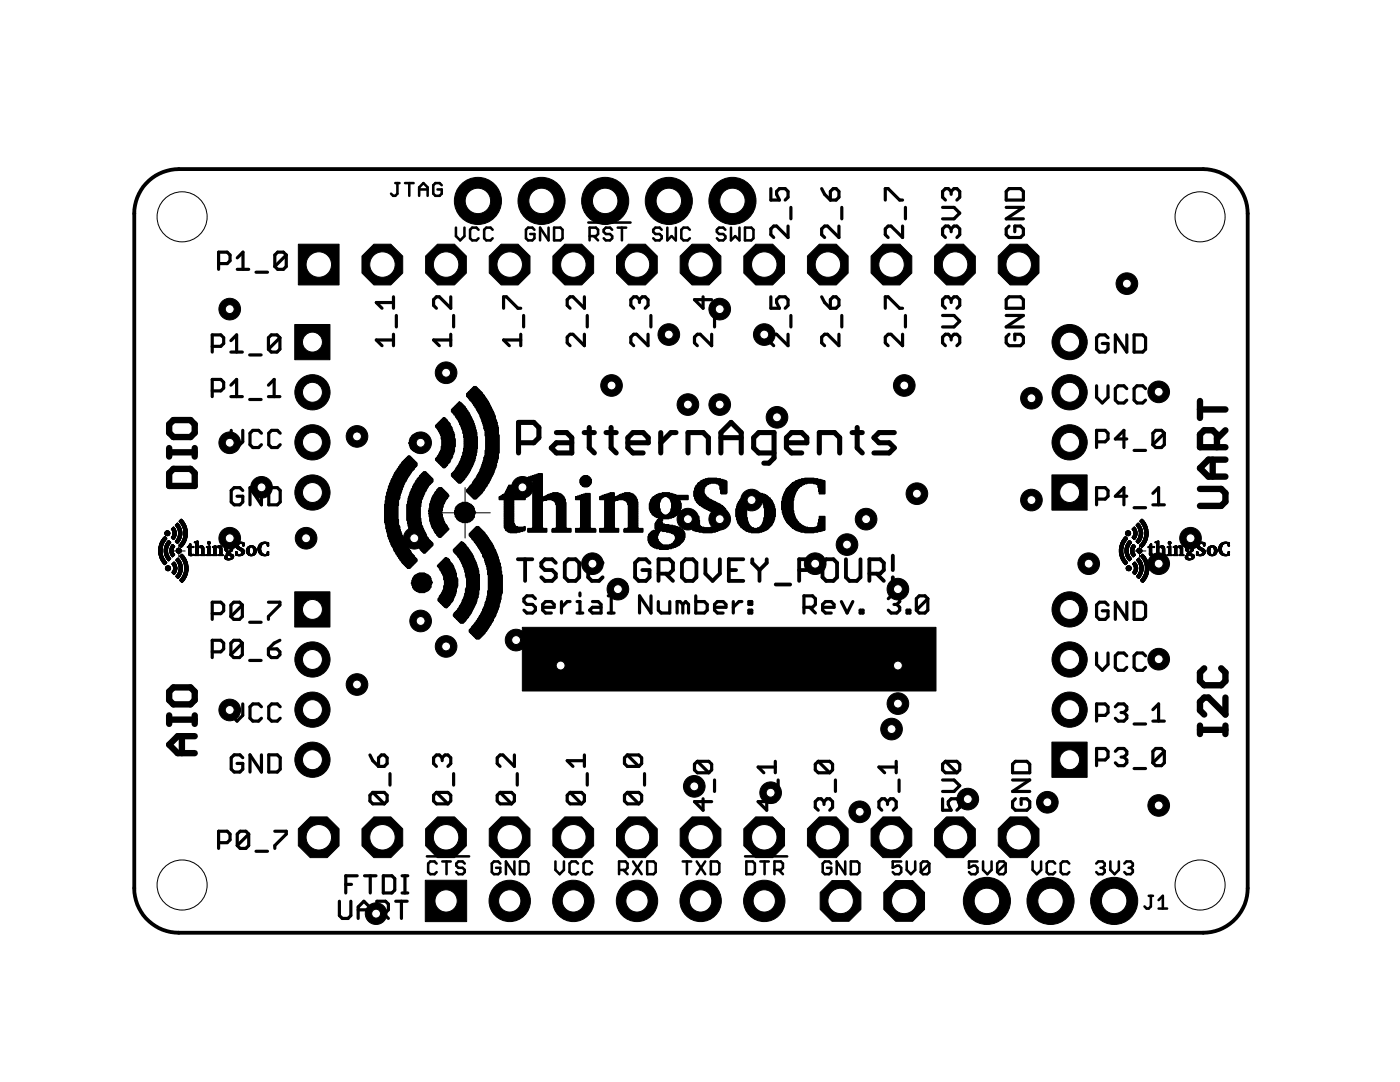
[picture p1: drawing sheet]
<svg xmlns="http://www.w3.org/2000/svg" width="279mm" height="216mm" viewBox="0 0 279 216" stroke-linecap="round" stroke-linejoin="round" font-family="sans-serif">
<g fill="none" stroke="#000" stroke-width=".63">
<path d="M153.8 37.6v2.3h1.8l-.6-1.1v-.6l.6-.6h1.1l.6 .6v1.1l-.6 .6M164 37.6l.6 1.2 1.1 1.1M165.7 38.2l.6-.6h.6l.5 .6v1.1l-.5 .6h-1.2zM176.7 39.9v-2.3h.5l2.3 2.3h.6M189.8 38.2l-.5-.6h-.6l-.6 .6v1.1l.6 .6M189.8 38.2l.6-.6h.6l.5 .6v1.1l-.5 .6M189.8 38.2v.6M201.4 37.6h2.3l.5 .6v1.7h-3.4v-1.7zM43.6 52.6h1.7l.6-.6v-1.1l-.6-.6h-1.7v3.4M47.3 51.5l1.2-1.2v3.4M47.3 53.7h2.3M51.1 54.3h2.3"/>
<path d="M57.1 50.9v2.3l-.5 .5h-1.2l-.6-.5M57.1 50.9l-.5-.6h-1.2l-.6 .6v2.3M57.1 50.9l-2.3 2.3M78.5 59.2v2.3M90 59.2v2.3l-2.3-2.3h-.6l-.6 .6v1.1l.6 .6M116.6 59.2v2.3l-2.3-2.3h-.5l-.6 .6v1.1l.6 .6M127.6 59.8v.6M127.6 59.8l-.6-.6h-.5l-.6 .6v1.1l.6 .6M127.6 59.8l.6-.6h.6l.5 .6v1.1l-.5 .6M140.3 59.2v2.3l-1.7-1.7h3.4M153.8 59.2v2.3h1.8l-.6-1.1v-.6l.6-.6h1.1l.6 .6v1.1l-.6 .6M157.3 45.1v2.3l-2.3-2.3h-.6l-.6 .6v1.1l.6 .6"/>
<path d="M157.8 41.4v2.3M164 59.2l.6 1.2 1.1 1.1M165.7 59.8l.6-.6h.6l.5 .6v1.1l-.5 .6h-1.2zM167.4 45.1v2.3l-2.3-2.3h-.5l-.6 .6v1.1l.6 .6M168 41.4v2.3M180.1 45.1v2.3l-2.3-2.3h-.6l-.5 .6v1.1l.5 .6M180.7 41.4v2.3M188.1 41.4h2.3l1.1 1.1-1.1 1.2h-2.3M189.8 45.7l-.5-.6h-.6l-.6 .6v1.1l.6 .6M189.8 59.8l-.5-.6h-.6l-.6 .6v1.1l.6 .6M189.8 45.7l.6-.6h.6l.5 .6v1.1l-.5 .6M189.8 59.8l.6-.6h.6l.5 .6v1.1l-.5 .6"/>
<path d="M189.8 45.7v.5M189.8 59.8v.6M200.8 41.4h3.4l-3.4 2.3h3.4M201.4 45.1l-.6 .6v1.1l.6 .6h2.3l.5-.6v-1.1l-.5-.6h-1.2v1.1M201.4 59.2h2.3l.5 .6v1.7h-3.4v-1.7zM42.4 69.1h1.7l.5-.6v-1.1l-.5-.6h-1.7v3.5M42.4 78h1.7l.5-.6v-1.1l-.5-.6h-1.7v3.4M46.1 70.3h2.3M46.1 68l1.1-1.2v3.5M46.1 76.9l1.1-1.2v3.4M46.1 79.1h2.3M49.8 70.8h2.3"/>
<path d="M49.8 79.7h2.3M53.6 79.1h2.3M53.6 76.9l1.1-1.2v3.4M55.9 67.4l-.6-.6h-1.2l-.5 .6v2.3M55.9 67.4v2.3l-.6 .6h-1.2l-.5-.6M55.9 67.4l-2.3 2.3M78.5 67.8h-3.4l1.1 1.2M78.5 66.7v2.3M78.5 60.4h-3.4l1.1 1.1M79.1 62.9v2.3M90 67.8h-3.5l1.2 1.2M90 66.7v2.3"/>
<path d="M90.5 62.9v2.3M100.5 61.5v-2.3h.6l2.3 2.3h.5M103.9 67.8h-3.4l1.1 1.2M103.9 66.7v2.3M104.5 62.9v2.3M116.6 66.7v2.3l-2.3-2.3h-.5l-.6 .6v1.1l.6 .6M117.2 62.9v2.3M129.3 66.7v2.3l-2.3-2.3h-.5l-.6 .6v1.1l.6 .6M129.9 62.9v2.3M142 66.7v2.3l-2.3-2.3h-.5l-.6 .6v1.1l.6 .6M142.6 62.9v2.3M157.3 66.7v2.3l-2.3-2.3h-.6l-.6 .6v1.1l.6 .6"/>
<path d="M157.8 62.9v2.3M167.4 66.7v2.3l-2.3-2.3h-.5l-.6 .6v1.1l.6 .6M168 62.9v2.3M176.7 61.5v-2.3h.5l2.3 2.3h.6M180.1 66.7v2.3l-2.3-2.3h-.6l-.5 .6v1.1l.5 .6M180.7 62.9v2.3M188.1 62.9h2.3l1.1 1.2-1.1 1.1h-2.3M189.8 67.3l-.5-.6h-.6l-.6 .6v1.1l.6 .6M189.8 67.3l.6-.6h.6l.5 .6v1.1l-.5 .6M189.8 67.3v.5M200.8 62.9h3.4l-3.4 2.3h3.4M201.4 66.7l-.6 .6v1.1l.6 .6h2.3l.5-.6v-1.1l-.5-.6h-1.2v1.1"/>
<path d="M218.8 77v2.3l1.2 1.1 1.1-1.1v-2.3M221.1 67.4l-.5-.6h-1.2l-.6 .6v2.3l.6 .6h1.2l.5-.6v-1.2h-1.1M224.9 77.6l-.6-.6h-1.1l-.6 .6v2.2l.6 .6h1.1l.6-.6M224.9 66.8v3.5l-2.3-3.5v3.5M226.3 66.8h1.7l.6 .6v2.3l-.6 .6h-1.7zM228.6 77.6l-.6-.6h-1.1l-.6 .6v2.2l.6 .6h1.1l.6-.6M46.1 85.9v2.3l1.2 1.1 1.2-1.1v-2.3M48.5 97.9l-.6-.6h-1.2l-.6 .6v2.3l.6 .5h1.2l.6-.5v-1.2h-1.2M52.2 86.4l-.6-.5h-1.1l-.6 .5v2.3l.6 .6h1.1l.6-.6M52.2 97.3v3.4l-2.3-3.4v3.4M53.6 97.3h1.8l.5 .6v2.3l-.5 .5h-1.8zM55.9 86.4l-.5-.5h-1.2l-.6 .5v2.3l.6 .6h1.2l.5-.6"/>
<path d="M218.8 88.2h1.8l.5-.6v-1.2l-.5-.5h-1.8v3.4M218.8 99.6h1.8l.5-.6v-1.1l-.5-.6h-1.8v3.4M224.9 99h-2.3l1.7-1.7v3.4M224.9 87.6h-2.3l1.7-1.7v3.4M226.3 89.9h2.3M230.1 98.4l1.1-1.1v3.4M232.4 86.4l-.6-.5h-1.1l-.6 .5v2.3M232.4 86.4v2.3l-.6 .6h-1.1l-.6-.6M232.4 86.4l-2.3 2.3M106.8 119.5l-.5-.6h-1.2l-.5 .6v.5l.5 .6h1.2l.5 .6v.6l-.5 .5h-1.2l-.5-.5M115.7 118.3v.6M121.4 118.9h.6v3.4"/>
<path d="M129.9 118.9v3.4l-2.3-3.4v3.4M138.9 118.9v3.4h1.7l.5-.5v-1.2l-.5-.6h-1.7M177.3 119.5l.5-.6h1.2l.6 .6v.5l-.6 .6M185.2 119.5l-.6-.6h-1.1l-.6 .6v2.3M185.2 119.5v2.3l-.6 .5h-1.1l-.6-.5M185.2 119.5l-2.3 2.3M226.3 101.3h2.3M230.1 100.7h2.3M42.4 122.4h1.7l.5-.5v-1.2l-.5-.5h-1.7v3.4M42.4 130.1h1.7l.5-.6v-1.2l-.5-.5h-1.7v3.4M48.4 120.7l-.6-.5h-1.1l-.6 .5v2.3M48.4 120.7v2.3l-.6 .6h-1.1l-.6-.6"/>
<path d="M48.4 128.3l-.6-.5h-1.1l-.6 .5v2.3M48.4 128.3v2.3l-.6 .6h-1.1l-.6-.6M48.4 120.7l-2.3 2.3M48.4 128.3l-2.3 2.3M49.8 124.2h2.3M49.8 131.8h2.3M53.6 120.2h2.3v.5l-2.3 2.3v.6M53.6 129.5h1.7l.6 .6v.5l-.6 .6h-1.2l-.5-.6zM55.9 127.8l-1.2 .5-1.1 1.2M108.3 121.2h2.3v-.6l-.6-.6h-1.1l-.6 .6v1.2l.6 .5h1.1M112.1 120v2.3M113.8 120h-.6l-1.1 1.2"/>
<path d="M115.2 122.3h1.1M115.2 120h.5v2.3M118.2 120h1.2l.6 .6v1.7h-1.8l-.5-.5 .5-.6h1.8M121.4 122.3h1.2M131.4 120v1.8l.6 .5h1.7v-2.3M136.3 120.6l-.6-.6h-.6v2.3M136.3 120.6v1.7M136.3 120.6l.5-.6 .6 .6v1.7M142.6 121.2h2.3v-.6l-.6-.6h-1.1l-.6 .6v1.2l.6 .5h1.1M146.3 120v2.3M148.1 120h-.6l-1.2 1.2M149.5 121.8h.5v.5h-.5z"/>
<path d="M149.5 120h.5v.6h-.5zM160.4 121.2h1.8l.5-.6v-1.1l-.5-.6h-1.8v3.4M161.6 121.2l1.1 1.1M164.2 121.2h2.3v-.6l-.6-.6h-1.2l-.5 .6v1.2l.5 .5h1.2M167.9 120l1.2 2.3 1.1-2.3M171.7 121.8h.5v.5h-.5zM178.4 120.6h.6M179 120.6l.6 .6v.6l-.6 .5h-1.2l-.5-.5M181 121.8h.6v.5h-.6zM218.8 130.3v2.3l1.2 1.2 1.1-1.2v-2.3M221.1 120.7l-.5-.5h-1.2l-.6 .5v2.3l.6 .6h1.2l.5-.6v-1.1h-1.1M224.9 120.2v3.4l-2.3-3.4v3.4"/>
<path d="M224.9 130.9l-.6-.6h-1.1l-.6 .6v2.3l.6 .6h1.1l.6-.6M226.3 120.2h1.7l.6 .5v2.3l-.6 .6h-1.7zM228.6 130.9l-.6-.6h-1.1l-.6 .6v2.3l.6 .6h1.1l.6-.6M46.1 140.5v2.2l1.2 1.2 1.2-1.2v-2.2M48.5 151.2l-.6-.6h-1.2l-.6 .6v2.3l.6 .6h1.2l.6-.6v-1.2h-1.2M52.2 141l-.6-.5h-1.1l-.6 .5v2.3l.6 .6h1.1l.6-.6M52.2 150.6v3.5l-2.3-3.5v3.5M53.6 150.6h1.8l.5 .6v2.3l-.5 .6h-1.8zM55.9 141l-.5-.5h-1.2l-.6 .5v2.3l.6 .6h1.2l.5-.6M73.8 150.6l.6 1.2 1.1 1.1M74.4 158.1l-.6 .6v1.1l.6 .6h2.3M74.4 158.1h2.3l.6 .6v1.1l-.6 .6"/>
<path d="M74.4 158.1l2.3 2.3M75.5 151.2l.6-.6h.6l.6 .6v1.2l-.6 .5h-1.2zM77.8 154.4v2.3M87.1 158.1h2.3l.6 .6v1.1l-.6 .6M87.1 158.1l-.6 .6v1.1l.6 .6h2.3M87.1 158.1l2.3 2.3M88.2 151.2l-.5-.6h-.6l-.6 .6v1.2l.6 .5M88.2 151.2l.6-.6h.6l.6 .6v1.2l-.6 .5M88.2 151.2v.6M90.5 154.4v2.3M99.8 158.1l-.6 .6v1.1l.6 .6h2.3M99.8 158.1h2.3l.6 .6v1.1l-.6 .6"/>
<path d="M99.8 158.1l2.3 2.3M102.7 150.6v2.3l-2.3-2.3h-.6l-.6 .6v1.2l.6 .5M103.2 154.4v2.3M113.8 158.1h2.3l.5 .6v1.1l-.5 .6M113.8 158.1l-.6 .6v1.1l.6 .6h2.3M113.8 158.1l2.3 2.3M116.6 150.6v2.3M116.6 151.8h-3.4l1.1 1.1M117.2 154.4v2.3M125.2 150.6h2.3l.6 .6v1.2l-.6 .5M125.2 158.1l-.6 .6v1.1l.6 .6h2.3M125.2 150.6l-.6 .6v1.2l.6 .5h2.3"/>
<path d="M125.2 158.1h2.3l.6 .6v1.1l-.6 .6M125.2 158.1l2.3 2.3M125.2 150.6l2.3 2.3M128.6 154.4v2.3M139.2 151.9l-.6 .6v1.1l.6 .6h2.3M139.2 151.9h2.3l.5 .6v1.1l-.5 .6M139.2 151.9l2.3 2.3M140.3 159.4v2.3l-1.7-1.7h3.4M142.6 155.6v2.3M153 159.4v2.3l-1.7-1.7h3.4M154.7 153.1h-3.4l1.1 1.1M154.7 151.9v2.3"/>
<path d="M155.3 155.6v2.3M163.3 151.9l-.6 .6v1.1l.6 .6h2.3M163.3 151.9h2.3l.6 .6v1.1l-.6 .6M163.3 151.9l2.3 2.3M164.4 160l-.5-.6h-.6l-.6 .6v1.1l.6 .6M164.4 160l.6-.6h.6l.6 .6v1.1l-.6 .6M164.4 160v.5M166.7 155.6v2.3M177.1 160l-.5-.6h-.6l-.6 .6v1.1l.6 .6M177.1 160l.6-.6h.6l.6 .6v1.1l-.6 .6M177.1 160v.5M178.9 151.9v2.3"/>
<path d="M178.9 153.1h-3.5l1.2 1.1M179.4 155.6v2.3M188.1 159.4v2.3h1.7l-.5-1.2v-.5l.5-.6h1.2l.5 .6v1.1l-.5 .6M188.1 155.6h2.3l1.1 1.2-1.1 1.1h-2.3M188.7 151.9l-.6 .6v1.1l.6 .6h2.3M188.7 151.9h2.3l.5 .6v1.1l-.5 .6M188.7 151.9l2.3 2.3M202.1 155.6h3.4l-3.4 2.3h3.4M202.6 159.4l-.5 .6v1.1l.5 .6h2.3l.6-.6v-1.1l-.6-.6h-1.1v1.1M202.6 151.9h2.3l.6 .6v1.7h-3.4v-1.7zM218.8 142.7h1.8l.5-.5v-1.2l-.5-.5h-1.8v3.4M218.8 151.6h1.8l.5-.5v-1.2l-.5-.5h-1.8v3.4"/>
<path d="M222.6 141l.6-.5h1.1l.6 .5v.6l-.6 .6M222.6 149.9l.6-.5h1.1l.6 .5v.6l-.6 .6M223.7 142.2h.6M223.7 151.1h.6M224.3 142.2l.6 .5v.6l-.6 .6h-1.1l-.6-.6M224.3 151.1l.6 .5v.6l-.6 .6h-1.1l-.6-.6M226.3 144.5h2.3M226.3 153.4h2.3M230.1 143.9h2.3M230.1 141.6l1.1-1.1v3.4M232.4 149.9l-.6-.5h-1.1l-.6 .5v2.3M232.4 149.9v2.3l-.6 .6h-1.1l-.6-.6"/>
<path d="M232.4 149.9l-2.3 2.3M43.6 168.1h1.7l.6-.5v-1.2l-.6-.5h-1.7v3.4M49.6 166.4l-.5-.5h-1.2l-.6 .5v2.3M49.6 166.4v2.3l-.5 .6h-1.2l-.6-.6M49.6 166.4l-2.3 2.3M51.1 169.9h2.3M54.8 165.9h2.3v.5l-2.3 2.3v.6M67.7 179.8v2.9l.6 .6h1.1l.6-.6v-2.9M69 176.5h1.1M71.3 174.8h-2.3v3.4M72.7 174.8h2.3M73.9 174.8v3.4"/>
<path d="M76.5 174.8h1.7l.6 .5v2.3l-.6 .6h-1.7zM79 179.8h2.3M80.1 179.8v3.5M80.2 174.8h1.2M80.2 178.2h1.2M80.8 174.8v3.4M71.5 183.3v-2.3l1.1-1.2 1.2 1.2v2.3M71.5 181.5h2.3M75.2 182.1h1.7l.6-.6v-1.1l-.6-.6h-1.7v3.5M76.4 182.1l1.1 1.2"/>
</g>
<g fill="#000" stroke="#000" stroke-width=".2">
<path d="M94.5 77.1h.5v.1h-.5zM94.4 77.2h.8v.2h-.8zM94.3 77.4h1v.1h-1zM94.1 77.5h1.3v.1h-1.3zM94 77.6h1.5v.1h-1.5zM93.9 77.7h1.8v.2h-1.8zM93.8 77.9h2v.1h-2zM93.6 78h2.3v.1h-2.3zM93.5 78.1h2.6v.2h-2.6zM93.4 78.3h2.8v.1h-2.8zM93.1 78.5h3.2v.1h-3.2zM93.3 78.4h3v.1h-3z"/>
<path d="M93.1 78.6h3.3v.2h-3.3zM93.1 78.8h3.5v.1h-3.5zM93.1 79h3.6v.1h-3.6zM93.1 78.9h3.6v.1h-3.6zM93.3 79.1h3.5v.2h-3.5zM93.5 79.4h3.4v.1h-3.4zM93.4 79.3h3.5v.1h-3.5zM93.6 79.5h3.5v.2h-3.5zM93.8 79.8h3.4v.1h-3.4zM93.6 79.7h3.6v.1h-3.6zM93.9 79.9h3.4v.1h-3.4zM76.9 100h2.6v.1h-2.6z"/>
<path d="M76.9 99.8h2.6v.2h-2.6zM77 99.7h2.5v.1h-2.5zM77 99.6h2.7v.1h-2.7zM77 99.5h2.7v.1h-2.7zM77 99.3h2.8v.2h-2.8zM77 99.2h2.8v.1h-2.8zM77 99.1h2.8v.1h-2.8zM77 99h2.8v.1h-2.8zM77.1 98.8h2.7v.2h-2.7zM77.1 98.7h2.8v.1h-2.8zM77.1 98.6h2.8v.1h-2.8zM77.1 98.4h2.8v.2h-2.8z"/>
<path d="M77.1 98.3h3v.1h-3zM77.3 98.2h2.8v.1h-2.8zM77.3 98.1h2.8v.1h-2.8zM77.4 97.9h2.8v.2h-2.8zM77.4 97.8h2.8v.1h-2.8zM77.4 97.7h2.8v.1h-2.8zM77.4 97.6h2.9v.1h-2.9zM77.5 97.4h2.8v.2h-2.8zM77.5 97.3h2.8v.1h-2.8zM77.5 97.2h2.9v.1h-2.9zM77.5 97h2.9v.2h-2.9zM77.6 96.9h3v.1h-3z"/>
<path d="M77.6 96.8h3v.1h-3zM77.8 96.7h2.8v.1h-2.8zM77.8 96.5h2.9v.2h-2.9zM77.8 96.4h2.9v.1h-2.9zM77.9 96.3h2.9v.1h-2.9zM77.9 96.2h2.9v.1h-2.9zM78 96h2.9v.2h-2.9zM78 95.9h3.1v.1h-3.1zM78 95.8h3.1v.1h-3.1zM78.1 95.7h3.1v.1h-3.1zM78.1 95.5h3.1v.2h-3.1zM78.3 95.4h3v.1h-3z"/>
<path d="M78.4 95.3h2.9v.1h-2.9zM78.4 95.1h3v.2h-3zM78.4 95h3.2v.1h-3.2zM78.5 94.9h3.1v.1h-3.1zM78.5 94.8h3.2v.1h-3.2zM78.7 94.6h3.1v.2h-3.1zM78.7 94.5h3.1v.1h-3.1zM81.4 91h.4v.1h-.4zM78.8 94.4h3.2v.1h-3.2zM81.3 91.1h.7v.1h-.7zM78.8 94.3h3.3v.1h-3.3zM78.9 94.1h3.2v.2h-3.2z"/>
<path d="M81.2 91.2h.9v.1h-.9zM79 94h3.2v.1h-3.2zM81.1 91.3h1.1v.2h-1.1zM79 93.9h3.3v.1h-3.3zM80.9 91.5h1.4v.1h-1.4zM79.2 93.7h3.3v.2h-3.3zM80.8 91.6h1.7v.1h-1.7zM79.3 93.6h3.3v.1h-3.3zM80.7 91.7h1.9v.1h-1.9zM79.3 93.5h3.4v.1h-3.4zM79.4 93.4h3.3v.1h-3.3zM80.6 91.8h2.1v.2h-2.1z"/>
<path d="M79.5 93.2h3.3v.2h-3.3zM80.4 92h2.4v.1h-2.4zM79.5 93.1h3.5v.1h-3.5zM80.3 92.1h2.7v.1h-2.7zM79.7 93h3.4v.1h-3.4zM80.2 92.2h2.9v.2h-2.9zM79.8 92.9h3.4v.1h-3.4zM79.8 92.7h3.4v.2h-3.4zM79.9 92.6h3.3v.1h-3.3zM80.1 92.5h3.1v.1h-3.1zM80.2 92.4h3v.1h-3zM81.3 100h2.8v.1h-2.8z"/>
<path d="M81.4 99.8h2.7v.2h-2.7zM81.4 99.7h2.7v.1h-2.7zM81.4 99.6h2.8v.1h-2.8zM81.4 99.5h2.8v.1h-2.8zM83.1 86.4h1.1v.1h-1.1zM81.4 99.3h3v.2h-3zM81.6 99.2h2.8v.1h-2.8zM81.6 99.1h2.8v.1h-2.8zM83.1 90.2h1.3v.1h-1.3zM81.6 99h2.9v.1h-2.9zM81.7 98.8h2.8v.2h-2.8zM81.7 98.7h2.9v.1h-2.9z"/>
<path d="M81.7 98.6h2.9v.1h-2.9zM82.8 90.1h1.8v.1h-1.8zM82.8 86.5h1.8v.1h-1.8zM81.8 98.4h3v.2h-3zM81.8 98.3h3v.1h-3zM81.8 98.2h3v.1h-3zM82.6 86.6h2.2v.2h-2.2zM82 98.1h2.9v.1h-2.9zM82.6 89.9h2.3v.2h-2.3zM82 97.9h3v.2h-3zM82.1 97.8h2.9v.1h-2.9zM84.5 94.1h.5v.2h-.5z"/>
<path d="M82.3 89.8h2.7v.1h-2.7zM82.3 86.8h2.7v.1h-2.7zM82.1 97.7h3v.1h-3zM82.1 97.6h3v.1h-3zM84.4 94.3h.7v.1h-.7zM82.2 89.7h2.9v.1h-2.9zM82.2 86.9h2.9v.1h-2.9zM82.2 97.4h3.1v.2h-3.1zM82.3 97.3h3v.1h-3zM84.2 94.4h1.1v.1h-1.1zM82.1 89.6h3.2v.1h-3.2zM82.1 87h3.2v.1h-3.2z"/>
<path d="M82.3 97.2h3.1v.1h-3.1zM84.1 94.5h1.3v.1h-1.3zM82 89.4h3.4v.2h-3.4zM82 89.3h3.4v.1h-3.4zM82 87.3h3.4v.1h-3.4zM82.1 87.1h3.3v.2h-3.3zM82.3 97h3.2v.2h-3.2zM82.5 96.9h3v.1h-3zM84 94.6h1.5v.2h-1.5zM81.8 89.2h3.7v.1h-3.7zM81.8 89h3.7v.2h-3.7zM81.8 87.4h3.7v.1h-3.7z"/>
<path d="M82.5 96.8h3.1v.1h-3.1zM83.9 94.8h1.7v.1h-1.7zM81.8 88.9h3.8v.1h-3.8zM81.7 88.8h3.9v.1h-3.9zM81.7 88.7h3.9v.1h-3.9zM81.7 88.5h3.9v.2h-3.9zM81.7 87.9h3.9v.1h-3.9zM81.7 87.8h3.9v.1h-3.9zM81.8 87.7h3.8v.1h-3.8zM81.8 87.5h3.8v.2h-3.8zM82.6 96.7h3.2v.1h-3.2zM83.7 94.9h2.1v.1h-2.1z"/>
<path d="M81.6 88.4h4.2v.1h-4.2zM81.6 88.3h4.2v.1h-4.2zM81.7 88.2h4.1v.1h-4.1zM81.7 88h4.1v.2h-4.1zM82.6 96.5h3.3v.2h-3.3zM83.7 95h2.2v.1h-2.2zM82.7 96.4h3.3v.1h-3.3zM83.6 95.1h2.4v.2h-2.4zM82.8 96.3h3.3v.1h-3.3zM83.5 95.3h2.6v.1h-2.6zM82.8 96.2h3.5v.1h-3.5zM83.4 95.4h2.9v.1h-2.9z"/>
<path d="M83 96h3.4v.2h-3.4zM83 95.9h3.4v.1h-3.4zM83.1 95.8h3.3v.1h-3.3zM83.2 95.7h3.2v.1h-3.2zM83.2 95.5h3.2v.2h-3.2zM87.5 97.3h.7v.1h-.7zM87.4 97.4h.9v.2h-.9zM87.3 97.6h1.1v.1h-1.1zM87.2 97.7h1.4v.1h-1.4zM87.2 97.8h1.5v.1h-1.5zM86 100h2.8v.1h-2.8zM87 97.9h1.8v.2h-1.8z"/>
<path d="M88.4 93.2h.4v.2h-.4zM88.4 83.3h.4v.2h-.4zM86 99.8h2.9v.2h-2.9zM86 99.7h2.9v.1h-2.9zM86.9 98.1h2v.1h-2zM88.3 93.1h.6v.1h-.6zM88.3 83.5h.6v.1h-.6zM86.1 99.6h3v.1h-3zM86.8 98.2h2.3v.1h-2.3zM88.2 93h.9v.1h-.9zM88.2 83.6h.9v.1h-.9zM86.1 99.5h3.1v.1h-3.1z"/>
<path d="M86.8 98.3h2.4v.1h-2.4zM88.1 92.9h1.1v.1h-1.1zM88.1 83.7h1.1v.1h-1.1zM86.1 99.3h3.2v.2h-3.2zM86.3 99.2h3v.1h-3zM86.7 98.4h2.6v.2h-2.6zM87.9 92.7h1.4v.2h-1.4zM87.8 92.6h1.5v.1h-1.5zM87.8 84h1.5v.1h-1.5zM87.9 83.8h1.4v.2h-1.4zM86.3 99.1h3.2v.1h-3.2zM86.5 98.7h3v.1h-3z"/>
<path d="M86.7 98.6h2.8v.1h-2.8zM87.7 92.5h1.8v.1h-1.8zM87.7 84.1h1.8v.1h-1.8zM86.4 99h3.2v.1h-3.2zM86.4 98.8h3.2v.2h-3.2zM87.5 92.4h2.1v.1h-2.1zM87.5 84.2h2.1v.1h-2.1zM87.4 92.2h2.3v.2h-2.3zM87.4 84.3h2.3v.2h-2.3zM87.3 92.1h2.5v.1h-2.5zM87.2 92h2.6v.1h-2.6zM87 91.8h2.8v.2h-2.8z"/>
<path d="M87 84.7h2.8v.2h-2.8zM87.2 84.6h2.6v.1h-2.6zM87.3 84.5h2.5v.1h-2.5zM86.9 91.7h3.1v.1h-3.1zM86.9 91.6h3.1v.1h-3.1zM86.9 85h3.1v.1h-3.1zM86.9 84.9h3.1v.1h-3.1zM86.9 91.5h3.2v.1h-3.2zM86.9 85.1h3.2v.1h-3.2zM87 91.3h3.2v.2h-3.2zM87.2 91.2h3v.1h-3zM87.3 85.5h2.9v.1h-2.9z"/>
<path d="M87.2 85.4h3v.1h-3zM87 85.2h3.2v.2h-3.2zM87.3 91.1h3v.1h-3zM87.3 91h3v.1h-3zM87.4 90.8h2.9v.2h-2.9zM87.5 90.7h2.8v.1h-2.8zM87.5 85.9h2.8v.1h-2.8zM87.4 85.7h2.9v.2h-2.9zM87.3 85.6h3v.1h-3zM87.5 90.6h3v.1h-3zM87.7 90.4h2.8v.2h-2.8zM87.7 86.1h2.8v.2h-2.8z"/>
<path d="M87.5 86h3v.1h-3zM87.7 90.3h2.9v.1h-2.9zM87.8 90.2h2.8v.1h-2.8zM87.8 90.1h2.8v.1h-2.8zM87.8 86.5h2.8v.1h-2.8zM87.8 86.4h2.8v.1h-2.8zM87.7 86.3h2.9v.1h-2.9zM87.9 89.9h2.8v.2h-2.8zM87.9 89.8h2.8v.1h-2.8zM88.1 89.7h2.6v.1h-2.6zM88.1 89.6h2.6v.1h-2.6zM88.1 89.4h2.6v.2h-2.6z"/>
<path d="M88.1 89.3h2.6v.1h-2.6zM88.1 89.2h2.6v.1h-2.6zM88.1 87.4h2.6v.1h-2.6zM88.1 87.3h2.6v.1h-2.6zM88.1 87.1h2.6v.2h-2.6zM88.1 87h2.6v.1h-2.6zM88.1 86.9h2.6v.1h-2.6zM87.9 86.8h2.8v.1h-2.8zM87.9 86.6h2.8v.2h-2.8zM88.1 89h2.7v.2h-2.7zM88.2 88.9h2.6v.1h-2.6zM88.2 88.8h2.6v.1h-2.6z"/>
<path d="M88.2 88.7h2.6v.1h-2.6zM88.2 88.5h2.6v.2h-2.6zM88.2 88.4h2.6v.1h-2.6zM88.2 88.3h2.6v.1h-2.6zM88.2 88.2h2.6v.1h-2.6zM88.2 88h2.6v.2h-2.6zM88.2 87.9h2.6v.1h-2.6zM88.2 87.8h2.6v.1h-2.6zM88.2 87.7h2.6v.1h-2.6zM88.1 87.5h2.7v.2h-2.7zM91.6 80.2l.1 .1zM91.5 96.3h.5v.1h-.5z"/>
<path d="M91.5 80.3h.5v.1h-.5zM91.4 96.2h.7v.1h-.7zM91.4 80.4h.7v.1h-.7zM91.2 96h1v.2h-1zM91.2 80.5h1v.2h-1zM91.1 95.9h1.3v.1h-1.3zM91.1 80.7h1.3v.1h-1.3zM91 95.8h1.5v.1h-1.5zM91 80.8h1.5v.1h-1.5zM90.8 95.7h1.8v.1h-1.8zM90.8 80.9h1.8v.1h-1.8zM90.7 95.5h2.1v.2h-2.1z"/>
<path d="M90.6 95.4h2.2v.1h-2.2zM90.7 81h2.1v.2h-2.1zM90.5 95.3h2.4v.1h-2.4zM90.5 81.3h2.4v.1h-2.4zM90.6 81.2h2.3v.1h-2.3zM90.3 95.1h2.7v.2h-2.7zM90.3 81.4h2.7v.2h-2.7zM90.2 95h2.9v.1h-2.9zM90.1 94.9h3v.1h-3zM90.1 81.7h3v.1h-3zM90.2 81.6h2.9v.1h-2.9zM90.1 94.8h3.2v.1h-3.2z"/>
<path d="M90.1 81.8h3.2v.1h-3.2zM90.1 94.6h3.3v.2h-3.3zM90.1 94.5h3.3v.1h-3.3zM90.1 82.1h3.3v.1h-3.3zM90.1 81.9h3.3v.2h-3.3zM90.2 94.4h3.3v.1h-3.3zM90.2 82.2h3.3v.1h-3.3zM90.3 94.3h3.3v.1h-3.3zM90.5 94.1h3.1v.2h-3.1zM90.5 82.4h3.1v.2h-3.1zM90.3 82.3h3.3v.1h-3.3zM90.6 94h3.2v.1h-3.2z"/>
<path d="M90.7 93.9h3.1v.1h-3.1zM90.6 82.7h3.2v.1h-3.2zM90.6 82.6h3.2v.1h-3.2zM90.8 93.7h3.1v.2h-3.1zM90.8 93.6h3.1v.1h-3.1zM90.8 83h3.1v.1h-3.1zM90.8 82.8h3.1v.2h-3.1zM91 93.5h3v.1h-3zM91 93.4h3v.1h-3zM91 83.2h3v.1h-3zM91 83.1h3v.1h-3zM91.1 93.2h3v.2h-3z"/>
<path d="M91.2 93.1h2.9v.1h-2.9zM91.2 83.5h2.9v.1h-2.9zM91.1 83.3h3v.2h-3zM91.2 93h3.1v.1h-3.1zM91.4 92.9h2.9v.1h-2.9zM91.4 83.7h2.9v.1h-2.9zM91.2 83.6h3.1v.1h-3.1zM91.5 92.7h2.9v.2h-2.9zM91.5 92.6h2.9v.1h-2.9zM91.5 84h2.9v.1h-2.9zM91.5 83.8h2.9v.2h-2.9zM91.6 92.5h2.9v.1h-2.9z"/>
<path d="M91.6 92.4h2.9v.1h-2.9zM91.7 92.2h2.8v.2h-2.8zM91.7 84.3h2.8v.2h-2.8zM91.6 84.2h2.9v.1h-2.9zM91.6 84.1h2.9v.1h-2.9zM91.7 92.1h3v.1h-3zM91.9 92h2.8v.1h-2.8zM91.9 84.7h2.8v.2h-2.8zM91.7 84.6h3v.1h-3zM91.7 84.5h3v.1h-3zM91.9 91.8h2.9v.2h-2.9zM92 91.7h2.8v.1h-2.8z"/>
<path d="M92 91.6h2.8v.1h-2.8zM92 91.5h2.8v.1h-2.8zM92 85.1h2.8v.1h-2.8zM92 85h2.8v.1h-2.8zM92 84.9h2.8v.1h-2.8zM92.1 91.3h2.8v.2h-2.8zM92.1 91.2h2.8v.1h-2.8zM92.1 91.1h2.8v.1h-2.8zM92.2 91h2.7v.1h-2.7zM92.2 85.6h2.7v.1h-2.7zM92.1 85.5h2.8v.1h-2.8zM92.1 85.4h2.8v.1h-2.8z"/>
<path d="M92.1 85.2h2.8v.2h-2.8zM94.5 99.5h.5v.1h-.5zM92.2 90.8h2.8v.2h-2.8zM92.4 90.7h2.6v.1h-2.6zM92.4 90.6h2.6v.1h-2.6zM92.4 90.4h2.6v.2h-2.6zM92.4 90.3h2.6v.1h-2.6zM92.4 86.1h2.6v.2h-2.6zM92.4 86h2.6v.1h-2.6zM92.4 85.9h2.6v.1h-2.6zM92.2 85.7h2.8v.2h-2.8zM94.4 99.3h.8v.2h-.8z"/>
<path d="M92.4 90.2h2.8v.1h-2.8zM92.5 90.1h2.7v.1h-2.7zM92.5 89.9h2.7v.2h-2.7zM92.5 89.8h2.7v.1h-2.7zM92.5 89.7h2.7v.1h-2.7zM92.5 89.6h2.7v.1h-2.7zM92.5 87h2.7v.1h-2.7zM92.5 86.9h2.7v.1h-2.7zM92.5 86.8h2.7v.1h-2.7zM92.5 86.6h2.7v.2h-2.7zM92.5 86.5h2.7v.1h-2.7zM92.4 86.4h2.8v.1h-2.8z"/>
<path d="M92.4 86.3h2.8v.1h-2.8zM94.3 99.2h1v.1h-1zM92.5 89.4h2.8v.2h-2.8zM92.6 89.3h2.7v.1h-2.7zM92.6 89.2h2.7v.1h-2.7zM92.6 89h2.7v.2h-2.7zM92.6 88.9h2.7v.1h-2.7zM92.6 88.8h2.7v.1h-2.7zM92.6 88.7h2.7v.1h-2.7zM92.6 88.5h2.7v.2h-2.7zM92.6 88.4h2.7v.1h-2.7zM92.6 88.3h2.7v.1h-2.7z"/>
<path d="M92.6 88.2h2.7v.1h-2.7zM92.6 88h2.7v.2h-2.7zM92.6 87.9h2.7v.1h-2.7zM92.6 87.8h2.7v.1h-2.7zM92.6 87.7h2.7v.1h-2.7zM92.6 87.5h2.7v.2h-2.7zM92.6 87.4h2.7v.1h-2.7zM92.6 87.3h2.7v.1h-2.7zM92.5 87.1h2.8v.2h-2.8zM94.1 99.1h1.3v.1h-1.3zM94 99h1.5v.1h-1.5zM93.9 98.8h1.8v.2h-1.8z"/>
<path d="M93.8 98.7h2v.1h-2zM93.6 98.6h2.3v.1h-2.3zM93.5 98.4h2.6v.2h-2.6zM93.4 98.3h2.8v.1h-2.8zM93.3 98.2h3v.1h-3zM93.1 98.1h3.2v.1h-3.2zM93.1 97.9h3.3v.2h-3.3zM93.1 97.8h3.5v.1h-3.5zM93.1 97.7h3.6v.1h-3.6zM93.3 97.6h3.4v.1h-3.4zM93.4 97.4h3.4v.2h-3.4zM93.5 97.3h3.3v.1h-3.3z"/>
<path d="M93.6 97.2h3.3v.1h-3.3zM93.6 97h3.5v.2h-3.5zM93.8 96.9h3.4v.1h-3.4zM93.9 96.8h3.3v.1h-3.3zM94 96.7h3.3v.1h-3.3zM94.1 96.5h3.2v.2h-3.2zM94.3 96.4h3.2v.1h-3.2zM94.1 80.2h3.4v.1h-3.4zM94 80h3.5v.2h-3.5zM94.3 96.3h3.3v.1h-3.3zM94.4 96.2h3.2v.1h-3.2zM94.3 80.4h3.3v.1h-3.3z"/>
<path d="M94.3 80.3h3.3v.1h-3.3zM94.4 96h3.3v.2h-3.3zM94.5 95.9h3.2v.1h-3.2zM94.5 80.7h3.2v.1h-3.2zM94.4 80.5h3.3v.2h-3.3zM94.7 95.8h3.1v.1h-3.1zM94.7 95.7h3.1v.1h-3.1zM94.7 80.9h3.1v.1h-3.1zM94.5 80.8h3.3v.1h-3.3zM94.8 95.5h3.2v.2h-3.2zM94.9 95.4h3.1v.1h-3.1zM94.8 81.2h3.2v.1h-3.2z"/>
<path d="M94.8 81h3.2v.2h-3.2zM95 95.3h3.1v.1h-3.1zM95 95.1h3.1v.2h-3.1zM95 81.4h3.1v.2h-3.1zM94.9 81.3h3.2v.1h-3.2zM95.2 95h3v.1h-3zM95.2 94.9h3v.1h-3zM95.2 81.7h3v.1h-3zM95 81.6h3.2v.1h-3.2zM95.3 94.8h3v.1h-3zM95.3 94.6h3v.2h-3zM95.3 81.9h3v.2h-3z"/>
<path d="M95.2 81.8h3.1v.1h-3.1zM95.4 94.5h3.1v.1h-3.1zM95.5 94.4h3v.1h-3zM95.4 82.2h3.1v.1h-3.1zM95.3 82.1h3.2v.1h-3.2zM95.5 94.3h3.1v.1h-3.1zM95.7 94.1h2.9v.2h-2.9zM95.7 94h2.9v.1h-2.9zM95.7 82.6h2.9v.1h-2.9zM95.5 82.4h3.1v.2h-3.1zM95.5 82.3h3.1v.1h-3.1zM95.8 93.9h2.9v.1h-2.9z"/>
<path d="M95.8 93.7h2.9v.2h-2.9zM95.8 93.6h2.9v.1h-2.9zM95.8 82.8h2.9v.2h-2.9zM95.7 82.7h3v.1h-3zM95.9 93.5h2.9v.1h-2.9zM95.9 93.4h2.9v.1h-2.9zM96.1 83.5h2.7v.1h-2.7zM95.9 83.3h2.9v.2h-2.9zM95.9 83.2h2.9v.1h-2.9zM95.8 83.1h3v.1h-3zM95.8 83h3v.1h-3zM96.1 93.2h2.9v.2h-2.9z"/>
<path d="M96.1 93.1h2.9v.1h-2.9zM96.1 93h2.9v.1h-2.9zM96.1 83.7h2.9v.1h-2.9zM96.1 83.6h2.9v.1h-2.9zM96.2 92.9h2.9v.1h-2.9zM96.2 92.7h2.9v.2h-2.9zM96.2 92.6h2.9v.1h-2.9zM96.3 92.5h2.8v.1h-2.8zM96.3 92.4h2.8v.1h-2.8zM96.2 84.1h2.9v.1h-2.9zM96.2 84h2.9v.1h-2.9zM96.2 83.8h2.9v.2h-2.9z"/>
<path d="M96.3 92.2h2.9v.2h-2.9zM96.4 92.1h2.8v.1h-2.8zM96.4 92h2.8v.1h-2.8zM96.4 91.8h2.8v.2h-2.8zM96.4 84.7h2.8v.2h-2.8zM96.4 84.6h2.8v.1h-2.8zM96.3 84.5h2.9v.1h-2.9zM96.3 84.3h2.9v.2h-2.9zM96.3 84.2h2.9v.1h-2.9zM96.6 91.7h2.8v.1h-2.8zM96.6 91.6h2.8v.1h-2.8zM96.6 91.5h2.8v.1h-2.8z"/>
<path d="M96.6 85.1h2.8v.1h-2.8zM96.6 85h2.8v.1h-2.8zM96.4 84.9h3v.1h-3zM96.6 91.3h2.9v.2h-2.9zM96.6 91.2h2.9v.1h-2.9zM96.7 91.1h2.8v.1h-2.8zM96.7 91h2.8v.1h-2.8zM96.8 90.8h2.7v.2h-2.7zM96.8 90.7h2.7v.1h-2.7zM96.8 90.6h2.7v.1h-2.7zM96.8 90.4h2.7v.2h-2.7zM96.8 86.6h2.7v.2h-2.7z"/>
<path d="M96.8 86.5h2.7v.1h-2.7zM96.8 86.4h2.7v.1h-2.7zM96.8 86.3h2.7v.1h-2.7zM96.8 86.1h2.7v.2h-2.7zM96.8 86h2.7v.1h-2.7zM96.8 85.9h2.7v.1h-2.7zM96.7 85.7h2.8v.2h-2.8zM96.7 85.6h2.8v.1h-2.8zM96.6 85.5h2.9v.1h-2.9zM96.6 85.4h2.9v.1h-2.9zM96.6 85.2h2.9v.2h-2.9zM96.8 90.3h2.8v.1h-2.8z"/>
<path d="M96.8 90.2h2.8v.1h-2.8zM96.8 90.1h2.8v.1h-2.8zM96.8 89.9h2.8v.2h-2.8zM96.8 89.8h2.8v.1h-2.8zM96.9 89.7h2.7v.1h-2.7zM96.9 89.6h2.7v.1h-2.7zM96.9 89.4h2.7v.2h-2.7zM96.9 89.3h2.7v.1h-2.7zM96.9 89.2h2.7v.1h-2.7zM96.9 89h2.7v.2h-2.7zM96.9 88.9h2.7v.1h-2.7zM96.9 88.8h2.7v.1h-2.7z"/>
<path d="M96.9 88.7h2.7v.1h-2.7zM96.9 88.5h2.7v.2h-2.7zM96.9 88.4h2.7v.1h-2.7zM96.9 88.3h2.7v.1h-2.7zM96.9 88.2h2.7v.1h-2.7zM96.9 88h2.7v.2h-2.7zM96.9 87.9h2.7v.1h-2.7zM96.9 87.8h2.7v.1h-2.7zM96.9 87.7h2.7v.1h-2.7zM96.9 87.5h2.7v.2h-2.7zM96.9 87.4h2.7v.1h-2.7zM96.9 87.3h2.7v.1h-2.7z"/>
<path d="M96.9 87.1h2.7v.2h-2.7zM96.9 87h2.7v.1h-2.7zM96.8 86.9h2.8v.1h-2.8zM96.8 86.8h2.8v.1h-2.8zM100.6 100h1.9v.1h-1.9zM100.6 99.8h1.9v.2h-1.9zM100.6 99.7h1.9v.1h-1.9zM100.2 98.7h2.3v.1h-2.3zM100.5 98.6h2v.1h-2zM100.8 98.4h1.7v.2h-1.7zM100.8 98.3h1.7v.1h-1.7zM100.9 98.2h1.6v.1h-1.6z"/>
<path d="M100.9 98.1h1.6v.1h-1.6zM101 97.9h1.5v.2h-1.5zM101 97.8h1.5v.1h-1.5zM101.1 97.7h1.4v.1h-1.4zM101.1 97.6h1.4v.1h-1.4zM101.3 97.4h1.2v.2h-1.2zM101.3 97.3h1.2v.1h-1.2zM101.4 97.2h1.1v.1h-1.1zM101.4 97h1.1v.2h-1.1zM101.5 96.9h1v.1h-1zM101.5 96.8h1v.1h-1zM99.6 99.6h5.2v.1h-5.2z"/>
<path d="M99.6 99.5h5.2v.1h-5.2zM99.6 99.3h5.2v.2h-5.2zM99.6 99.2h5.2v.1h-5.2zM99.6 99.1h5.2v.1h-5.2zM99.9 99h4.9v.1h-4.9zM100.1 98.8h4.7v.2h-4.7zM106.3 100h1.9v.1h-1.9zM106.3 99.1h1.9v.1h-1.9zM106.3 99h1.9v.1h-1.9zM106.3 98.8h1.9v.2h-1.9zM106.3 98.7h1.9v.1h-1.9zM106.3 98.6h1.9v.1h-1.9z"/>
<path d="M106.3 98.4h1.9v.2h-1.9zM106.3 98.3h1.9v.1h-1.9zM106.3 98.2h1.9v.1h-1.9zM106.3 98.1h1.9v.1h-1.9zM106.3 97.9h1.9v.2h-1.9zM106.3 97.8h1.9v.1h-1.9zM106.3 97.7h1.9v.1h-1.9zM106.3 97.6h1.9v.1h-1.9zM106.3 97.4h1.9v.2h-1.9zM106.3 97.3h1.9v.1h-1.9zM106.3 97.2h1.9v.1h-1.9zM106.3 97h1.9v.2h-1.9z"/>
<path d="M106.3 96.9h1.9v.1h-1.9zM106.3 96.8h1.9v.1h-1.9zM106.3 96.7h1.9v.1h-1.9zM106.3 96.5h1.9v.2h-1.9zM106.3 96.4h1.9v.1h-1.9zM106.3 96.3h1.9v.1h-1.9zM106.3 96.2h1.9v.1h-1.9zM106.3 96h1.9v.2h-1.9zM106.3 95.9h1.9v.1h-1.9zM105.2 95.8h3v.1h-3zM105.2 95.7h3v.1h-3zM105.2 95.5h3v.2h-3z"/>
<path d="M105.2 95.4h3v.1h-3zM105.2 95.3h3v.1h-3zM105.5 95.1h2.7v.2h-2.7zM105.8 95h2.4v.1h-2.4zM106.2 94.9h2v.1h-2zM106.6 94.8h1.6v.1h-1.6zM107 94.6h1.2v.2h-1.2zM107.4 94.5h.8v.1h-.8zM106.3 99.8h2.2v.2h-2.2zM106.3 99.7h2.8v.1h-2.8zM110.3 98.3h1.1v.1h-1.1zM109.9 98.4h1.9v.2h-1.9z"/>
<path d="M109.5 98.6h2.6v.1h-2.6zM109.3 98.7h2.9v.1h-2.9zM109 98.8h3.3v.2h-3.3zM108.8 99h3.6v.1h-3.6zM106.3 99.2h6.3v.1h-6.3zM108.5 99.1h4.1v.1h-4.1zM106.3 99.5h6.4v.1h-6.4zM106.3 99.3h6.4v.2h-6.4zM110.7 100h2.1v.1h-2.1zM110.4 99.8h2.4v.2h-2.4zM110.2 99.7h2.6v.1h-2.6zM106.3 99.6h6.5v.1h-6.5z"/>
<path d="M116.5 97h.8v.2h-.8zM116.5 94.9h.8v.1h-.8zM116.2 96.9h1.3v.1h-1.3zM116.2 95h1.3v.1h-1.3zM116.1 96.8h1.5v.1h-1.5zM116.1 95.1h1.5v.2h-1.5zM115.9 100h1.9v.1h-1.9zM115.9 99.8h1.9v.2h-1.9zM115.9 99.7h1.9v.1h-1.9zM114.9 99.6h2.9v.1h-2.9zM114.9 99.5h2.9v.1h-2.9zM114.9 99.3h2.9v.2h-2.9z"/>
<path d="M114.9 99.2h2.9v.1h-2.9zM114.9 99.1h2.9v.1h-2.9zM115.2 99h2.6v.1h-2.6zM115.6 98.8h2.2v.2h-2.2zM116 98.7h1.8v.1h-1.8zM116.4 98.6h1.4v.1h-1.4zM116.8 98.4h1v.2h-1zM116 96.7h1.8v.1h-1.8zM116 95.3h1.8v.1h-1.8zM115.9 96.5h2v.2h-2zM115.9 96.4h2v.1h-2zM115.9 95.5h2v.2h-2z"/>
<path d="M115.9 95.4h2v.1h-2zM115.7 96.3h2.3v.1h-2.3zM115.7 96.2h2.3v.1h-2.3zM115.7 96h2.3v.2h-2.3zM115.7 95.9h2.3v.1h-2.3zM115.7 95.8h2.3v.1h-2.3zM115.7 95.7h2.3v.1h-2.3zM120.7 100h1.9v.1h-1.9zM119.7 99.1h2.9v.1h-2.9zM119.9 99h2.7v.1h-2.7zM120.2 98.8h2.4v.2h-2.4zM120.6 98.7h2v.1h-2z"/>
<path d="M120.9 98.6h1.7v.1h-1.7zM121.3 98.4h1.3v.2h-1.3zM121.7 98.3h.9v.1h-.9zM120.7 99.8h2.2v.2h-2.2zM120.7 99.7h2.7v.1h-2.7zM124.6 98.3h1.2v.1h-1.2zM124.2 98.4h2v.2h-2zM123.9 98.6h2.5v.1h-2.5zM123.6 98.7h2.9v.1h-2.9zM123.4 98.8h3.3v.2h-3.3zM123.1 99h3.7v.1h-3.7zM119.7 99.2h7.2v.1h-7.2z"/>
<path d="M122.9 99.1h4v.1h-4zM119.7 99.5h7.3v.1h-7.3zM119.7 99.3h7.3v.2h-7.3zM125 100h2.2v.1h-2.2zM124.8 99.8h2.4v.2h-2.4zM124.5 99.7h2.7v.1h-2.7zM119.7 99.6h7.5v.1h-7.5zM129.8 100h1.9v.1h-1.9zM129.8 99.8h1.9v.2h-1.9zM129.8 99.7h2.1v.1h-2.1zM130 99.6h1.9v.1h-1.9zM130.1 99.5h1.9v.1h-1.9z"/>
<path d="M130.1 99.3h2v.2h-2zM130.2 99.2h2v.1h-2zM130.3 99.1h2.2v.1h-2.2zM132.1 98.3h1.5v.1h-1.5zM131.5 98.4h2.7v.2h-2.7zM131.2 98.6h3.3v.1h-3.3zM131 98.7h3.9v.1h-3.9zM133.9 99.8h1.8v.2h-1.8zM133.8 99.7h1.9v.1h-1.9zM133.9 100h1.9v.1h-1.9zM133.8 99.6h3.5v.1h-3.5zM133.6 99.5h3.7v.1h-3.7z"/>
<path d="M133.5 99.3h3.8v.2h-3.8zM133.4 99.2h3.9v.1h-3.9zM133.1 99.1h4.2v.1h-4.2zM130.6 99h6.7v.1h-6.7zM130.7 98.8h6.6v.2h-6.6zM138.5 98.3h2v.1h-2zM138.5 98.2h2v.1h-2zM138.5 98.1h2v.1h-2zM138.5 97.9h2v.2h-2zM138.6 97.8h1.9v.1h-1.9zM138.6 97.7h1.9v.1h-1.9zM138.6 97.6h1.9v.1h-1.9z"/>
<path d="M138.5 98.6h2.1v.1h-2.1zM138.5 98.4h2.1v.2h-2.1zM138.6 97.4h2v.2h-2zM138.7 97.3h1.9v.1h-1.9zM138.7 97.2h1.9v.1h-1.9zM138.5 98.7h2.3v.1h-2.3zM138.9 97h1.9v.2h-1.9zM138.5 99h2.4v.1h-2.4zM138.5 98.8h2.4v.2h-2.4zM138.9 96.9h2v.1h-2zM138.6 99.1h2.4v.1h-2.4zM139 96.8h2v.1h-2z"/>
<path d="M139.1 96.7h2v.1h-2zM138.6 99.2h2.7v.1h-2.7zM138.6 99.3h2.8v.2h-2.8zM139.2 96.5h2.2v.2h-2.2zM138.7 99.5h2.8v.1h-2.8zM138.7 99.6h3.1v.1h-3.1zM139.2 96.4h2.6v.1h-2.6zM138.7 99.7h3.3v.1h-3.3zM138.9 99.8h3.4v.2h-3.4zM139 100h3.5v.1h-3.5zM141.3 95.4h1.7v.1h-1.7zM140.8 95.5h3v.2h-3z"/>
<path d="M140.4 95.7h3.9v.1h-3.9zM140.1 95.8h4.6v.1h-4.6zM143.9 98.4h1v.2h-1zM139.9 95.9h5v.1h-5zM143.8 98.3h1.3v.1h-1.3zM143.8 98.2h1.3v.1h-1.3zM143.8 98.1h1.3v.1h-1.3zM143.8 97.9h1.3v.2h-1.3zM143.8 97.8h1.3v.1h-1.3zM143.8 97.7h1.3v.1h-1.3zM143.7 97.6h1.4v.1h-1.4zM143.7 97.4h1.4v.2h-1.4z"/>
<path d="M143.7 97.3h1.4v.1h-1.4zM143.7 97.2h1.4v.1h-1.4zM143.7 97h1.4v.2h-1.4zM143.7 96.9h1.4v.1h-1.4zM143.6 96.8h1.5v.1h-1.5zM143.4 96.7h1.7v.1h-1.7zM143.3 96.5h1.8v.2h-1.8zM142.9 96.4h2.2v.1h-2.2zM139.4 96.3h5.7v.1h-5.7zM139.6 96.2h5.5v.1h-5.5zM139.7 96h5.4v.2h-5.4zM147.5 100h2v.1h-2z"/>
<path d="M147.6 99.8h1.9v.2h-1.9zM147.6 99.7h2v.1h-2zM147.7 99.6h2.1v.1h-2.1zM147.9 99.5h2v.1h-2zM148 99.3h2v.2h-2zM148.1 99.2h2.3v.1h-2.3zM150 98.3h1.7v.1h-1.7zM149.5 98.4h2.7v.2h-2.7zM149.1 98.6h3.5v.1h-3.5zM148.9 98.7h3.9v.1h-3.9zM148.6 98.8h4.5v.2h-4.5zM148.4 99h4.8v.1h-4.8z"/>
<path d="M148.3 99.1h5v.1h-5zM151.2 99.2h2.3v.1h-2.3zM151.7 99.5h2v.1h-2zM151.4 99.3h2.3v.2h-2.3zM151.8 99.6h2v.1h-2zM151.9 99.7h2.1v.1h-2.1zM152.1 100h2v.1h-2zM152.1 99.8h2v.2h-2zM156 100h2.3v.1h-2.3zM156.1 99.8h2.2v.2h-2.2zM156.1 99.7h2.3v.1h-2.3zM156.1 99.6h2.3v.1h-2.3z"/>
<path d="M156.1 99.5h2.3v.1h-2.3zM156.1 99.3h2.3v.2h-2.3zM156.3 99.2h2.1v.1h-2.1zM156.3 99.1h2.2v.1h-2.2zM156.3 99h2.2v.1h-2.2zM156.4 98.8h2.1v.2h-2.1zM156.4 98.7h2.3v.1h-2.3zM156.4 98.6h2.3v.1h-2.3zM156.5 98.4h2.2v.2h-2.2zM156.5 98.3h2.3v.1h-2.3zM156.6 98.2h2.2v.1h-2.2zM156.6 98.1h2.3v.1h-2.3z"/>
<path d="M156.8 97.9h2.1v.2h-2.1zM156.8 97.8h2.2v.1h-2.2zM156.9 97.7h2.3v.1h-2.3zM156.9 97.6h2.3v.1h-2.3zM157 97.4h2.3v.2h-2.3zM157.1 97.3h2.3v.1h-2.3zM157.3 97.2h2.3v.1h-2.3zM157.4 97h2.3v.2h-2.3zM157.5 96.9h2.4v.1h-2.4zM157.6 96.8h2.5v.1h-2.5zM157.8 96.7h2.5v.1h-2.5zM157.9 96.5h2.7v.2h-2.7z"/>
<path d="M158 96.4h3.1v.1h-3.1zM160.6 95.4h1.9v.1h-1.9zM159.9 95.5h3.3v.2h-3.3zM159.4 95.7h4.5v.1h-4.5zM159.2 95.8h5.1v.1h-5.1zM163.5 98.4h1.1v.2h-1.1zM163.5 98.3h1.1v.1h-1.1zM163.5 98.2h1.1v.1h-1.1zM163.5 98.1h1.1v.1h-1.1zM163.4 97.9h1.2v.2h-1.2zM163.4 97.8h1.2v.1h-1.2zM163.4 97.7h1.2v.1h-1.2z"/>
<path d="M163.4 97.6h1.2v.1h-1.2zM163.4 97.4h1.2v.2h-1.2zM163.4 97.3h1.2v.1h-1.2zM163.2 97.2h1.4v.1h-1.4zM163.2 97h1.4v.2h-1.4zM163.2 96.9h1.4v.1h-1.4zM163.2 96.8h1.4v.1h-1.4zM163.1 96.7h1.5v.1h-1.5zM162.9 96.5h1.7v.2h-1.7zM162.3 96.4h2.3v.1h-2.3zM158.2 96.3h6.4v.1h-6.4zM158.4 96.2h6.2v.1h-6.2z"/>
<path d="M158.7 96h5.9v.2h-5.9zM158.8 95.9h5.8v.1h-5.8zM209.9 94.8h7.1v7h-7.1zM31.7 110.4h.6zM31.7 110.3l.6 .1zM31.7 110.3h.6zM31.7 110.2l.6 .1zM31.7 110.2h.6zM31.7 110.1l.6 .1zM31.7 110.1h.6zM31.7 110l.6 .1zM31.7 110h.6z"/>
<path d="M31.7 109.9l.6 .1zM31.7 109.9h.6zM31.7 109.8l.6 .1zM31.7 109.8h.6zM31.7 109.7l.6 .1zM31.7 109.7h.6zM31.7 109.6l.6 .1zM31.7 109.6h.6zM31.7 109.5l.6 .1zM31.7 109.5h.6zM31.7 110.5h.7zM31.7 110.4l.7 .1z"/>
<path d="M31.7 110.4h.7zM31.7 109.4l.7 .1zM31.7 109.4h.7zM31.7 109.3l.7 .1zM31.7 109.3h.7zM31.7 109.2l.7 .1zM31.7 110.7h.7zM31.7 110.6l.7 .1zM31.7 110.6h.7zM31.7 110.5l.7 .1zM31.7 109.2h.7zM31.7 109.1l.7 .1z"/>
<path d="M31.7 109.1h.7zM31.7 109l.7 .1zM31.8 110.8h.6zM31.8 110.7l.6 .1zM31.8 109h.6zM31.8 108.9l.6 .1zM31.8 110.9h.7zM31.8 110.8l.7 .1zM31.8 108.9h.7zM31.8 108.8l.7 .1zM31.8 111h.7zM31.8 110.9l.7 .1z"/>
<path d="M31.8 108.8h.7zM31.8 108.7l.7 .1zM31.9 111.1h.6zM31.9 108.7h.6zM31.9 108.6l.6 .1zM31.8 111.1h.8zM31.8 111l.8 .1zM31.8 108.7l.8 .1zM31.9 111.1l.7 .1zM31.9 108.6h.7zM31.9 111.3h.7zM31.9 108.5h.7z"/>
<path d="M31.9 111.2l.7 .1zM31.9 111.2h.7zM31.9 108.5l.7 .1zM31.9 111.3l.7 .1zM31.9 108.4l.7 .1zM32 111.4h.7zM32 111.3l.7 .1zM32 108.4h.7zM32 108.3l.7 .1zM32 111.5h.7zM32 111.4l.7 .1zM32 108.3h.7z"/>
<path d="M32 111.5l.8 .1zM32 111.5h.8zM32 108.2l.8 .1zM32 108.2h.8zM32.1 111.6h.7zM32 111.6h.8zM32.1 108.1l.7 .1zM32.1 111.6l.7 .1zM32.1 108.1h.7zM32.1 111.7h.8zM32.1 108.1h.8zM32.1 108l.8 .1z"/>
<path d="M32.1 111.7l.8 .1zM32.8 112.6l.1 .1zM32.1 111.8h.8zM32.1 108h.8zM32.1 107.9l.8 .1zM32.8 112.6h.2zM32.2 111.8h.8zM32.2 111.8l.8 .1zM32.2 107.9h.8zM32.8 107.1h.2zM32.7 112.6h.3zM32.2 111.9h.8z"/>
<path d="M32.2 107.8l.8 .1zM32.8 107.1l.2 .1zM32.7 112.5l.3 .1zM32.2 112h.8zM32.2 111.9l.8 .1zM32.2 107.8h.8zM32.7 107.1l.3 .1zM32.7 112.5l.4 .1zM32.7 107.2h.4zM32.7 112.5h.4zM32.3 112h.8zM32.3 107.8h.8z"/>
<path d="M32.3 112l.8 .1zM32.3 107.7l.8 .1zM32.7 107.2l.4 .1zM32.6 112.5h.5zM32.7 107.3h.4zM32.6 112.4l.5 .1zM32.3 112.1h.8zM32.3 107.7h.8zM32.4 112.1h.8zM32.4 107.6l.8 .1zM32.6 107.3h.6zM32.6 112.4h.6z"/>
<path d="M32.6 107.3l.6 .1zM32.5 112.4h.7zM32.4 112.1l.8 .1zM32.4 107.6h.8zM32.5 112.3l.8 .1zM32.4 112.2h.9zM32.4 107.6h.9zM32.5 107.4h.8zM32.5 112.3h.8zM32.4 112.2l.9 .1zM32.4 107.5l.9 .1zM32.4 107.5h.9z"/>
<path d="M32.5 107.5h.8zM32.5 107.4l.8 .1zM32.8 110.1l.6 .1zM32.8 110.1h.6zM32.8 110l.6 .1zM32.8 110h.6zM32.8 109.9l.6 .1zM32.8 109.9h.6zM32.8 109.8l.6 .1zM32.8 109.8h.6zM32.8 109.7l.6 .1zM32.8 109.7h.6z"/>
<path d="M32.8 109.6l.6 .1zM32.8 109.6h.6zM32.8 110.3h.7zM32.8 110.2l.7 .1zM32.8 110.2h.7zM32.8 109.6h.7zM32.8 109.5l.7 .1zM32.8 109.5h.7zM32.8 110.4l.7 .1zM32.8 110.4h.7zM32.8 110.3l.7 .1zM32.8 109.4l.7 .1z"/>
<path d="M32.8 109.4h.7zM32.8 109.3l.7 .1zM32.8 109.3h.7zM32.8 110.5h.7zM32.8 109.2l.7 .1zM32.9 110.6h.6zM32.9 110.5l.6 .1zM32.9 109.2l.6 .1zM32.9 109.2h.6zM32.9 110.6l.6 .1zM32.9 109.1l.6 .1zM32.9 109.1h.6z"/>
<path d="M33.3 106.9h.2zM33.3 105.9l.2 .1zM32.9 109.2h.7zM32.9 110.7h.7zM32.9 109.1h.7zM32.9 109l.7 .1zM33.2 106.8l.4 .1zM33.2 105.9l.4 .1zM32.9 110.8h.7zM32.9 110.7l.7 .1zM32.9 109h.7zM32.9 110.8l.8 .1z"/>
<path d="M32.9 110.8h.8zM32.9 108.9l.8 .1zM32.9 108.9h.8zM33.4 113.9h.3zM33.4 112.9h.3zM33.1 106.8h.6zM33.1 106h.6zM33 110.9h.7zM32.9 110.9h.8zM33 108.8l.7 .1zM33 111h.7zM33 110.9l.7 .1z"/>
<path d="M33 108.8h.7zM33.6 107.8l.1 .1zM33.3 113.8l.4 .1zM33.3 112.9l.4 .1zM33.6 111.8l.1 .1zM33.6 107.9h.1zM33.5 111.8l.3 .1zM33 111.1h.8zM33 111l.8 .1zM33 111h.8zM33 108.7l.8 .1zM33 106.7l.8 .1z"/>
<path d="M33 106l.8 .1zM33 108.7h.8zM33.1 108.6l.7 .1zM33.5 107.9h.3zM33.3 113.8h.5zM33.3 113h.5zM33.5 111.8h.3zM33.5 107.9l.3 .1zM33 106.7h.8zM33 106.1l.8 .1zM33 106.1h.8zM33.1 111.1l.7 .1z"/>
<path d="M33.1 108.6h.7zM33 106.6l.8 .1zM33.1 111.2h.7zM33.1 108.5l.7 .1zM33.5 108h.3zM33.2 113.7l.7 .1zM33.2 113h.7zM33.4 111.7l.5 .1zM33.4 111.7h.5zM33.1 111.1l.8 .1zM33.1 108.6h.8zM33.4 108l.5 .1z"/>
<path d="M32.9 106.6l1 .1zM32.9 106.6h1zM32.9 106.2l1 .1zM32.9 106.2h1zM33.2 113l.7 .1zM33.1 111.2l.8 .1zM33.1 108.5l.8 .1zM32.9 106.5l1 .1zM32.9 106.5h1zM32.9 106.4l1 .1zM32.9 106.3h1zM33.1 113.7h.8z"/>
<path d="M32.9 106.4h1zM32.9 106.3l1 .1zM33.1 113.1h.8zM33.4 111.6l.5 .1zM33.1 111.3h.8zM33.1 108.5h.8zM33.1 113.6l.9 .1zM33.1 113.1l.9 .1zM33.4 108.1h.6zM33 113.5h1zM33 113.2l1 .1zM33.3 111.6h.7z"/>
<path d="M33.2 111.3l.8 .1zM33.2 108.4l.8 .1zM33.1 113.6h.9zM33.1 113.5l.9 .1zM33.1 113.2l.9 .1zM33.1 113.2h.9zM33.2 108.4h.8zM33 113.4l1 .1zM33 113.3h1zM33.3 108.1l.7 .1zM33 113.3l1 .1zM33.3 111.5l.7 .1z"/>
<path d="M33.2 111.4h.8zM33.3 108.2h.7zM33 113.4h1.1zM33.3 111.5h.8zM33.3 111.4l.8 .1zM33.3 108.3h.8zM33.2 111.4h.9zM33.2 108.3l.9 .1zM33.2 108.3h.9zM33.3 108.2l.8 .1zM33.3 108.2h.8zM34.4 111.1h.1z"/>
<path d="M34.3 111.1h.2zM33.9 109.9l.6 .1zM33.8 109.9l.7 .1zM33.9 109.9h.6zM33.8 109.8l.7 .1zM33.8 109.8h.7zM34.4 108.6l.1 .1zM34.3 111l.2 .1zM33.9 110.1l.6 .1zM33.9 109.6l.6 .1zM34.3 108.7h.2zM34.3 111h.3z"/>
<path d="M33.9 110.1h.7zM33.9 110l.7 .1zM33.9 110h.7zM33.9 109.7l.7 .1zM33.9 109.7h.7zM33.9 110.2h.7zM33.9 110.1l.7 .1zM33.9 109.6h.7zM33.9 109.5l.7 .1zM33.9 109.5h.7zM34.3 108.7l.3 .1zM33.9 110.3h.7z"/>
<path d="M33.9 110.2l.7 .1zM33.9 109.4l.7 .1zM34 110.4h.6zM34 110.3l.6 .1zM34 109.4l.6 .1zM34 109.4h.6zM34.2 110.9l.4 .1zM34.3 108.8h.3zM34.2 110.9h.5zM34 110.4l.7 .1zM34 110.4h.7zM34 109.3l.7 .1z"/>
<path d="M34 109.3h.7zM34.2 108.8h.5zM34 109.2l.7 .1zM34.2 108.8l.5 .1zM34.5 107.6h.2zM34.5 105.2h.2zM34.2 110.8l.5 .1zM34 110.5h.7zM34.2 108.9h.5zM34.5 105.2l.2 .1zM34.1 110.8h.7zM34 110.6h.8z"/>
<path d="M34 110.5l.8 .1zM34 109.2h.8zM34.2 108.9h.6zM34.5 107.5l.3 .1zM34.5 105.2l.3 .1zM34 110.6l.8 .1zM34 109.1l.8 .1zM34.5 107.5h.3zM34.4 107.5h.4zM34.4 105.3h.4zM34.5 105.3h.3zM34.6 114.6h.2z"/>
<path d="M34.6 112.2h.2zM34.1 109h.7zM34.1 108.9l.7 .1zM34.4 107.4l.4 .1zM34.4 105.3l.4 .1zM34.1 110.7l.7 .1zM34 109.1h.8zM34.6 112.2h.3zM34.1 110.7h.8zM34.4 107.4h.5zM34.4 105.4h.5zM34.6 114.5l.3 .1z"/>
<path d="M34.6 112.2l.3 .1zM34.1 109.1h.8zM34.1 109l.8 .1zM34.3 107.4h.6zM34.3 105.4l.6 .1zM34.6 114.5h.3zM34.6 112.3h.3zM34.5 114.4l.4 .1zM34.5 112.3l.4 .1zM34.3 107.3l.6 .1zM34.2 107.3h.7zM34.2 105.5h.7z"/>
<path d="M34.5 112.3h.4zM34.3 105.5h.6zM34.5 114.4h.5zM34.5 112.4h.5zM34.2 107.3h.8zM34.2 107.2l.8 .1zM34.2 105.6h.8zM34.2 105.5l.8 .1zM34.4 114.4h.6zM34.4 112.4h.6zM34.2 107.2h.8zM34.4 114.3l.6 .1z"/>
<path d="M34.4 112.4l.6 .1zM34.2 107.1l.8 .1zM34.3 107.1l.7 .1zM34.3 105.7h.7zM34.2 105.6l.8 .1zM34.4 114.3h.7zM34.3 114.3h.8zM34.3 112.5h.8zM34.4 112.5h.7zM34.3 107.1h.8zM34.3 107l.8 .1zM34.4 107h.7z"/>
<path d="M34.4 105.8h.7zM34.3 105.7l.8 .1zM34.4 106.9l.7 .1zM34.4 105.9h.7zM34.3 114.2l.8 .1zM34.3 114.2h.8zM34.3 112.5l.8 .1zM34.4 105.8l.7 .1zM34.4 114.1l.7 .1zM34.4 112.6l.7 .1zM34.4 112.6h.7zM34.4 106.9h.7z"/>
<path d="M34.4 106.8l.7 .1zM34.4 105.9l.7 .1zM34.3 112.6h.8zM34.5 106.8h.6zM34.5 106h.6zM34.4 114.1h.8zM34.4 114l.8 .1zM34.4 112.7l.8 .1zM34.4 112.7h.8zM34.5 106.7l.7 .1zM34.5 106.7h.7zM34.5 106.6l.7 .1z"/>
<path d="M34.5 106.2h.7zM34.5 106.1l.7 .1zM34.5 106.1h.7zM34.5 106l.7 .1zM34.4 114h.8zM34.5 114h.7zM34.5 113.9l.7 .1zM34.5 112.8h.7zM34.5 106.6h.7zM34.5 113.9h.7zM34.5 112.9h.7zM34.5 106.5l.7 .1z"/>
<path d="M34.5 106.5h.7zM34.5 106.4l.7 .1zM34.5 106.4h.7zM34.5 106.3l.7 .1zM34.5 106.3h.7zM34.5 106.2l.7 .1zM34.5 112.8l.7 .1zM34.6 113.8l.6 .1zM34.6 113.8h.6zM34.6 113.7h.6zM34.6 113.1h.6zM34.6 113h.6z"/>
<path d="M34.6 112.9l.6 .1zM34.6 113.7l.7 .1zM34.6 113l.7 .1zM34.6 113h.7zM34.6 113.6l.7 .1zM34.6 113.6h.7zM34.6 113.2h.7zM34.6 113.1l.7 .1zM34.6 113.5l.7 .1zM34.6 113.2l.7 .1zM34.6 113.5h.7zM34.6 113.4l.7 .1z"/>
<path d="M34.6 113.4h.7zM34.6 113.3l.7 .1zM34.6 113.3h.7zM35.3 108.4h.2zM35.3 104.4h.2zM35.3 104.4l.2 .1zM35.3 108.3l.2 .1zM35.3 104.5h.2zM35.3 108.3h.3zM35.3 104.5h.3zM35.4 115.4h.2zM35.4 111.4h.2z"/>
<path d="M35.2 108.3h.4zM35.2 104.5l.4 .1zM35.4 115.3l.2 .1zM35.2 108.2l.4 .1zM35.4 115.3l.3 .1zM35.4 111.4l.3 .1zM35.2 108.2h.5zM35.1 108.2h.6zM35.2 104.6h.5zM35.3 115.3h.4zM35.3 111.5h.4zM35.1 108.1l.6 .1z"/>
<path d="M35.1 104.6l.6 .1zM35.1 104.6h.6zM35.3 115.2l.4 .1zM35.3 111.5l.4 .1zM35.1 108.1h.6zM35.1 104.7h.6zM35.2 115.2h.6zM35.2 111.6h.6zM35 108.1h.8zM35 108l.8 .1zM35 104.7l.8 .1zM35.2 115.1l.6 .1z"/>
<path d="M35.5 109.4h.3zM35 104.8h.8zM35.2 111.6l.6 .1zM35 108h.8zM35 107.9l.8 .1zM35 104.8l.8 .1zM35.2 115.1h.6zM35.2 111.7h.6zM35.5 110.4h.3zM35 107.9h.8zM35 104.9h.8zM35.1 115.1h.8z"/>
<path d="M35.1 111.7h.8zM35.5 109.4l.4 .1zM35.1 107.9h.8zM35.1 104.9h.8zM35.1 115l.8 .1zM35.1 115h.8zM35.1 111.8h.8zM35.1 111.7l.8 .1zM35.5 110.3l.4 .1zM35.1 107.8l.8 .1zM35.1 104.9l.8 .1zM35.4 109.4l.5 .1z"/>
<path d="M35.2 107.8h.7zM35.1 105h.8zM35.1 114.9l.8 .1zM35.1 111.8l.8 .1zM35.2 107.7l.7 .1zM35.2 105.1h.7zM35.2 105l.7 .1zM35.2 114.9h.8zM35.2 111.9h.8zM35.4 110.3h.6zM35.1 114.9h.9zM35.1 111.8l.9 .1z"/>
<path d="M35.3 109.5h.7zM35.2 107.7h.8zM35.2 105.1l.8 .1zM35.2 105.1h.8zM35.2 114.8l.8 .1zM35.2 111.9l.8 .1zM35.2 107.6l.8 .1zM35.3 107.6h.7zM35.3 105.2h.7zM35.2 105.2h.8zM35.2 112h.8zM35.3 110.3h.7z"/>
<path d="M35.2 114.8h.8zM35.3 114.7l.7 .1zM35.3 110.2l.7 .1zM35.3 109.5l.7 .1zM35.3 107.5l.7 .1zM35.3 105.2l.7 .1zM35.3 114.7h.8zM35.3 112l.8 .1zM35.3 110.2h.8zM35.3 109.6h.8zM35.3 107.5h.8zM35.3 105.3h.8z"/>
<path d="M35.4 107.4h.7zM35.4 105.4l.7 .1zM35.3 114.6l.8 .1zM35.4 114.6l.7 .1zM35.4 112.1l.7 .1zM35.3 112.1h.8zM35.3 110.1l.8 .1zM35.2 109.6l.9 .1zM35.2 109.6h.9zM35.4 107.4l.7 .1zM35.4 105.4h.7zM35.4 105.3l.7 .1z"/>
<path d="M35.4 114.6h.7zM35.4 112.2h.7zM35.2 110.1h.9zM35.2 110l.9 .1zM35.2 110h.9zM35.2 109.7l.9 .1zM35.2 109.7h.9zM35.4 107.3l.7 .1zM35.5 107.3l.6 .1zM35.5 105.5h.6zM35.4 105.5h.7zM35.2 110.1l1 .1z"/>
<path d="M35.5 107.3h.7zM35.5 107.2l.7 .1zM35.5 107.2h.7zM35.5 105.6h.7zM35.5 105.5l.7 .1zM35.4 114.5l.8 .1zM35.5 114.5h.7zM35.5 112.3h.7zM35.5 112.2l.7 .1zM35.2 109.9l1 .1zM35.2 109.8l1 .1zM35.2 109.8h1z"/>
<path d="M35.5 114.4l.7 .1zM35.5 112.3l.7 .1zM35.5 107.1l.7 .1zM35.5 107.1h.7zM35.5 105.7h.7zM35.5 105.6l.7 .1zM35.5 114.3l.7 .1zM35.5 112.4l.7 .1zM35.2 109.9h1zM35.5 107l.7 .1zM35.5 105.7l.7 .1zM35.5 114.4h.7z"/>
<path d="M35.5 112.4h.7zM36.1 109.2h.1zM35.6 107h.6zM35.6 106.9l.6 .1zM35.6 106.9h.6zM35.6 105.9h.6zM35.6 105.8l.6 .1zM35.6 105.8h.6zM36.1 103.6h.1zM35.5 114.3h.8zM35.6 114.2l.7 .1zM35.6 114.2h.7z"/>
<path d="M35.6 112.5l.7 .1zM35.6 112.5h.7zM35.5 112.5h.8zM36.1 109.2h.2zM35.6 106.9h.7zM35.6 105.9l.7 .1zM35.6 105.9h.7zM36.1 103.6l.2 .1zM35.6 114.1l.7 .1zM35.6 112.6h.7zM35.6 106.8l.7 .1zM35.6 106.8h.7z"/>
<path d="M35.6 106.7l.7 .1zM35.6 106.7h.7zM35.6 106.1l.7 .1zM35.6 106.1h.7zM35.6 106l.7 .1zM35.6 106h.7zM36 109.1l.3 .1zM35.6 106.6l.7 .1zM35.6 106.6h.7zM35.6 106.5l.7 .1zM35.6 106.5h.7zM35.6 106.4l.7 .1z"/>
<path d="M35.6 106.4h.7zM35.6 106.3l.7 .1zM35.6 106.3h.7zM35.6 106.2l.7 .1zM35.6 106.2h.7zM36 103.7h.3zM35.6 114.1h.7zM35.6 114l.7 .1zM35.6 112.7l.7 .1zM35.6 112.7h.7zM35.6 112.6l.7 .1zM36 109.1h.3z"/>
<path d="M35.7 114h.6zM35.7 113.9l.6 .1zM35.7 112.8l.6 .1zM35.7 112.8h.6zM35.7 112.7l.6 .1zM35.7 113.9h.7zM35.7 113.8l.7 .1zM35.7 113.8h.7zM35.7 113.7l.7 .1zM35.7 112.9l.7 .1zM35.7 112.9h.7zM36.2 110.6h.2z"/>
<path d="M36 109.1h.4zM36 103.7l.4 .1zM35.7 113.7h.7zM35.8 113.6h.6zM35.8 113.5l.6 .1zM35.8 113.5h.6zM35.8 113.4l.6 .1zM35.8 113.4h.6zM35.8 113.3l.6 .1zM35.8 113.3h.6zM35.8 113.2l.6 .1zM35.8 113.2h.6z"/>
<path d="M35.7 113l.7 .1zM35.7 113h.7zM36.2 110.6l.2 .1zM36 109l.4 .1zM36 103.8h.4zM36.2 116.2h.2zM35.7 113.6l.7 .1zM35.7 113.1l.7 .1zM35.7 113.1h.7zM36.2 116.1l.2 .1zM35.9 109h.5zM35.9 103.8h.5z"/>
<path d="M36.2 110.7h.2zM35.9 103.8l.5 .1zM36.2 116.1h.3zM36.1 110.7h.4zM35.9 108.9l.6 .1zM35.9 103.8l.6 .1zM36.1 110.7l.4 .1zM35.8 108.9h.7zM35.8 103.9h.7zM36.1 116l.4 .1zM36.1 116l.5 .1zM36 110.8h.6z"/>
<path d="M35.8 108.9h.8zM35.8 108.8l.8 .1zM35.8 103.9l.8 .1zM35.8 103.9h.8zM35.8 108.8h.8zM35.8 104h.8zM36 116h.6zM36 110.8l.6 .1zM35.8 104l.8 .1zM36 110.9h.6zM35.8 108.7l.8 .1zM35.8 104.1h.8z"/>
<path d="M36 115.9l.7 .1zM35.9 108.6l.8 .1zM36 115.9h.7zM35.9 115.8l.8 .1zM35.9 110.9l.8 .1zM35.9 110.9h.8zM35.8 108.7h.9zM35.8 104.1h.9zM35.9 111h.8zM35.9 108.6h.8zM35.9 104.2h.8zM35.8 104.1l.9 .1z"/>
<path d="M35.9 115.8h.8zM35.9 115.8h.9zM35.9 115.7l.9 .1zM35.9 111.1h.9zM35.9 111l.9 .1zM35.9 108.5l.9 .1zM36 108.5l.8 .1zM35.9 104.3h.9zM35.9 104.2l.9 .1zM36 108.5h.8zM35.9 115.7h.9zM36 111.1h.8z"/>
<path d="M36 104.3h.8zM36 115.6l.8 .1zM36 111.1l.8 .1zM36 104.4h.8zM36 104.3l.8 .1zM36 108.4l.9 .1zM36 108.4h.9zM36 104.4l.9 .1zM36 104.4h.9zM36 115.6h.9zM36 111.2h.9zM36.1 108.4h.8z"/>
<path d="M36 115.5l.9 .1zM36.1 111.3h.8zM36 111.2l.9 .1zM36.1 108.3l.8 .1zM36.1 104.5h.8zM36.1 108.3h.8zM36.1 104.5l.8 .1zM36.1 115.5h.8zM36.1 108.2l.8 .1zM36.1 115.5h.9zM36.2 115.4l.8 .1zM36.2 111.3l.8 .1z"/>
<path d="M36.2 108.2h.8zM36.2 115.4h.8zM36.2 111.4h.8zM36.2 104.6h.8zM36.2 108.1l.8 .1zM36.2 108.1h.8zM36.2 104.7h.8zM36.2 104.6l.8 .1zM36.2 115.3l.8 .1zM36.3 108.1h.7zM36.3 108l.7 .1zM36.3 104.7l.7 .1z"/>
<path d="M36.2 115.3h.8zM36.2 111.5h.8zM36.2 111.4l.8 .1zM36.2 104.7l.8 .1zM36.3 111.5h.8zM36.3 108l.8 .1zM36.3 108h.8zM36.3 104.8h.8zM36.3 115.3h.8zM36.3 107.9l.8 .1zM36.4 107.9h.7zM36.3 104.9h.8z"/>
<path d="M36.3 115.2l.8 .1zM36.3 115.2h.8zM36.3 111.6h.8zM36.3 111.5l.8 .1zM36.3 104.8l.8 .1zM36.3 115.1l.8 .1zM36.4 115.1l.7 .1zM36.4 111.7h.7zM36.4 111.6l.7 .1zM36.4 107.8l.7 .1zM36.4 105h.7zM36.4 104.9l.7 .1z"/>
<path d="M36.4 104.9h.7zM36.4 107.8h.7zM36.4 107.7l.7 .1zM36.4 105l.7 .1zM36.4 115.1h.8zM36.5 105.2h.7zM36.4 115l.8 .1zM36.4 111.8h.8zM36.4 111.7l.8 .1zM36.5 107.7h.7zM36.5 105.1l.7 .1zM36.4 105.1h.8z"/>
<path d="M36.4 115h.8zM36.4 114.9l.8 .1zM36.5 111.8l.7 .1zM36.4 111.8l.8 .1zM36.5 107.6l.7 .1zM36.5 107.6h.7zM36.5 105.2l.7 .1zM36.6 107.4l.6 .1zM36.6 107.4h.6zM36.5 114.9h.8zM36.5 111.9l.8 .1zM36.5 111.9h.8z"/>
<path d="M36.5 107.5l.8 .1zM36.5 107.5h.8zM36.5 105.3l.8 .1zM36.5 105.3h.8zM36.5 114.8l.8 .1zM36.6 114.8h.7zM36.6 112l.7 .1zM36.6 112h.7zM36.6 107.4h.7zM36.6 107.3l.7 .1zM36.6 107.3h.7zM36.6 105.5h.7z"/>
<path d="M36.6 105.4l.7 .1zM36.6 105.4h.7zM36.6 107.2l.7 .1zM36.6 107.2h.7zM36.6 105.6h.7zM36.6 114.7l.7 .1zM36.6 114.7h.7zM36.6 112.1h.7zM36.6 105.5l.7 .1zM36.6 114.6l.7 .1zM36.7 112.2h.6zM36.6 112.1l.7 .1z"/>
<path d="M36.6 107.1l.7 .1zM36.7 107.1h.6zM36.7 105.7l.6 .1zM36.6 105.7h.7zM36.6 105.6l.7 .1zM36.7 114.4l.7 .1zM36.7 112.3l.7 .1zM36.7 112.3h.7zM36.7 107l.7 .1zM36.7 107h.7zM36.7 106.9l.7 .1zM36.7 106.9h.7z"/>
<path d="M36.7 106.8l.7 .1zM36.7 106.8h.7zM36.7 106l.7 .1zM36.7 106h.7zM36.7 105.9l.7 .1zM36.7 105.9h.7zM36.7 105.8l.7 .1zM36.7 105.8h.7zM36.6 114.6h.8zM36.7 114.6h.7zM36.7 114.5l.7 .1zM36.7 114.5h.7z"/>
<path d="M36.7 112.2l.7 .1zM36.7 106.7l.7 .1zM36.7 106.7h.7zM36.7 106.6l.7 .1zM36.7 106.6h.7zM36.7 106.5l.7 .1zM36.7 106.5h.7zM36.7 106.4l.7 .1zM36.7 106.4h.7zM36.7 106.3l.7 .1zM36.7 106.3h.7zM36.7 106.2l.7 .1z"/>
<path d="M36.7 106.2h.7zM36.7 106.1l.7 .1zM36.7 106.1h.7zM36.7 114.4h.7zM36.7 112.4h.7zM36.7 114.3h.7zM36.7 114.2l.7 .1zM36.7 112.5l.7 .1zM36.7 112.5h.7zM36.7 114.3l.7 .1zM36.7 112.4l.7 .1zM36.7 114.2h.8z"/>
<path d="M36.8 114.1l.7 .1zM36.8 114.1h.7zM36.8 114l.7 .1zM36.8 112.7l.7 .1zM36.8 112.7h.7zM36.8 112.6l.7 .1zM36.8 112.6h.7zM36.8 114h.7zM36.8 113.9l.7 .1zM36.8 113h.7zM36.8 112.9l.7 .1zM36.8 112.9h.7z"/>
<path d="M36.8 112.8l.7 .1zM36.8 112.8h.7zM36.8 113.9h.7zM36.8 113.8l.7 .1zM36.8 113.8h.7zM36.9 113.7l.6 .1zM36.9 113.7h.6zM36.9 113.6l.6 .1zM36.9 113.6h.6zM36.9 113.5l.6 .1zM36.9 113.5h.6zM36.9 113.4l.6 .1z"/>
<path d="M36.9 113.4h.6zM36.9 113.3l.6 .1zM36.9 113.3h.6zM36.9 113.2l.6 .1zM36.9 113.2h.6zM36.9 113.1l.6 .1zM36.9 113.1h.6zM36.9 113l.6 .1zM36.9 113h.6zM37.6 110.4h.5zM37.6 110.3l.5 .1zM37.6 110.3h.5z"/>
<path d="M37.6 110.2l.5 .1zM37.6 110.2h.5zM37.6 110.1l.5 .1zM37.6 110.1h.5zM37.6 110l.5 .1zM37.6 110h.5zM37.6 109.9l.5 .1zM37.6 109.9h.5zM37.6 109.8l.5 .1zM37.6 109.8h.5zM37.6 109.7l.5 .1zM37.6 109.7h.5z"/>
<path d="M37.6 109.6l.5 .1zM37.6 109.6h.5zM37.6 109.5l.5 .1zM37.6 109.5h.5zM37.6 109.4l.5 .1zM37.6 109.4h.5zM37.6 109.3l.5 .1zM37.6 109.3h.5zM37.6 109.2l.5 .1zM37.5 109h.6zM37.6 109h.5zM37.7 108.9l.4 .1z"/>
<path d="M37.7 108.9h.4zM37.7 108.8h.4zM37.8 108.7l.3 .1zM37.8 108.7h.3zM37.8 108.6l.3 .1zM37.8 108.5l.3 .1zM37.7 108.8l.4 .1zM37.8 108.6h.3zM37.6 110.4l.5 .1zM37.6 110.6h.6zM37.6 110.5l.6 .1zM37.6 110.5h.6z"/>
<path d="M37.9 110.9h.4zM37.6 110.6h.7zM37.8 110.8l.6 .1zM37.8 110.8h.7zM37.7 110.8h1zM37.7 110.7l1 .1zM37.7 110.7h1zM37.7 110.6l1 .1zM37.4 109.1h1.3zM37.6 110.6l1.1 .1zM37.4 109.2l1.3 .1zM37.4 109.2h1.3z"/>
<path d="M37.4 109.1l1.3 .1zM37.5 109l1.2 .1zM38.8 108.1h.7zM39.2 108h.3zM39.1 110.6l.4 .1zM39.1 110.6h.4zM39.1 110.5l.4 .1zM39.1 110.5h.4zM39.1 110.4l.4 .1zM39.1 110.4h.4zM39.1 110.3l.4 .1zM39.1 110.3h.4z"/>
<path d="M39.1 110.2l.4 .1zM39.1 110.2h.4zM39.1 110.1l.4 .1zM39.1 110.1h.4zM39.1 110l.4 .1zM39.1 110h.4zM39.1 109.9l.4 .1zM39.1 109.9h.4zM39.1 109.8l.4 .1zM39.1 109.8h.4zM39.1 109.7l.4 .1zM39.1 109.7h.4z"/>
<path d="M39.1 109.6l.4 .1zM39.1 109.6h.4zM39.1 109.5l.4 .1zM39.1 109.5h.4zM39.1 109.4l.4 .1zM39.1 109.4h.4zM39.1 109.3l.4 .1zM39.1 109.3h.4zM39.1 109.1h.4zM39.1 109l.4 .1zM39.1 109h.4zM39.1 108.9l.4 .1z"/>
<path d="M39.1 108.9h.4zM39.1 108.8l.4 .1zM39.1 108.8h.4zM39.1 108.7l.4 .1zM39.1 108.7h.4zM39.1 108.6l.4 .1zM39.1 108.6h.4zM39.1 108.5l.4 .1zM39.1 108.5h.4zM39.1 108.4l.4 .1zM39.1 108.4h.4zM39.1 108.3l.4 .1z"/>
<path d="M39.1 108.3h.4zM38.8 108.3h.7zM38.8 108.2l.7 .1zM38.8 108.2h.7zM38.8 108.1l.7 .1zM38.9 108.1h.6zM39 108l.5 .1zM39.1 108l.4 .1zM39.3 107.9l.2 .1zM39 110.6l.6 .1zM39.1 109.3h.5zM38.8 110.8l1 .1z"/>
<path d="M38.8 110.8h1zM38.8 110.7l1 .1zM38.8 110.7h1zM39.1 109.2l.7 .1zM40 108.9h.3zM40 108.9l.4 .1zM39.9 109h.6zM39.8 109h.7zM39.7 109l.8 .1zM39.7 109.1h.9zM39.1 109.1l1.5 .1zM39.6 109.1h1z"/>
<path d="M39.1 109.2h1.5zM40.2 109.3l.5 .1zM40.1 109.3h.6zM40 109.2l.7 .1zM39.1 109.2l1.6 .1zM40.2 110.6l.5 .1zM40.2 110.6h.5zM40.2 110.5l.5 .1zM40.2 110.5h.5zM40.2 110.4l.5 .1zM40.2 110.4h.5zM40.2 110.3l.5 .1z"/>
<path d="M40.2 110.3h.5zM40.2 110.2l.5 .1zM40.2 110.2h.5zM40.2 110.1l.5 .1zM40.2 110.1h.5zM40.2 110l.5 .1zM40.2 110h.5zM40.2 109.9l.5 .1zM40.2 109.9h.5zM40.2 109.8l.5 .1zM40.2 109.8h.5zM40.2 109.7l.5 .1z"/>
<path d="M40.2 109.7h.5zM40.2 109.6l.5 .1zM40.2 109.6h.5zM40.2 109.5l.5 .1zM40.2 109.5h.5zM40.2 109.4l.5 .1zM40.2 109.4h.5zM40 110.8l1 .1zM40 110.8h1zM40 110.7l1 .1zM40 110.7h1zM41.6 108.6h.2z"/>
<path d="M41.6 108l.2 .1zM41.6 108.5l.2 .1zM41.6 108.1h.2zM41.5 108.5l.4 .1zM41.5 108.1h.4zM41.4 110.6l.5 .1zM41.4 110.6h.5zM41.4 110.5l.5 .1zM41.4 110.5h.5zM41.4 110.4l.5 .1zM41.4 110.4h.5zM41.4 110.3l.5 .1z"/>
<path d="M41.4 110.3h.5zM41.4 110.2l.5 .1zM41.4 110.2h.5zM41.4 110.1l.5 .1zM41.4 110.1h.5zM41.4 110l.5 .1zM41.4 110h.5zM41.4 109.9l.5 .1zM41.4 109.9h.5zM41.4 109.8l.5 .1zM41.4 109.8h.5zM41.4 109.7l.5 .1z"/>
<path d="M41.4 109.7h.5zM41.4 109.6l.5 .1zM41.4 109.6h.5zM41.4 109.5l.5 .1zM41.4 109.5h.5zM41.4 109.4l.5 .1zM41.4 109.4h.5zM41.4 109.3l.5 .1zM41.4 109.3h.5zM41.4 109.2l.5 .1zM41.2 109.2l.7 .1zM41.2 109.2h.7z"/>
<path d="M41.2 109.1l.7 .1zM41.2 109.1h.7zM41.3 109.1h.6zM41.5 109h.4zM41.6 109h.3zM41.7 108.9l.2 .1zM41.5 108.5h.4zM41.5 108.1l.4 .1zM41.4 109l.5 .1zM41.4 110.6l.6 .1zM41.4 108.5h.6zM41.4 108.4l.6 .1z"/>
<path d="M41.4 108.2h.6zM41.4 108.4h.6zM41.4 108.3l.6 .1zM41.4 108.3h.6zM41.4 108.2l.6 .1zM41.2 110.7h1zM41.2 110.8l1 .1zM41.2 110.8h1zM41.2 110.7l1 .1zM42.7 110.6l.4 .1zM42.7 110.6h.4zM42.7 110.5l.4 .1z"/>
<path d="M42.7 110.5h.4zM42.7 110.4l.4 .1zM42.7 110.4h.4zM42.7 110.3l.4 .1zM42.7 110.3h.4zM42.7 110.2l.4 .1zM42.7 110.2h.4zM42.7 110.1l.4 .1zM42.7 110.1h.4zM42.7 110l.4 .1zM42.7 110h.4zM42.7 109.9l.4 .1z"/>
<path d="M42.7 109.9h.4zM42.7 109.8l.4 .1zM42.7 109.8h.4zM42.7 109.7l.4 .1zM42.7 109.7h.4zM42.7 109.6l.4 .1zM42.7 109.6h.4zM42.7 109.5l.4 .1zM42.7 109.5h.4zM42.7 109.4l.4 .1zM42.7 109.4h.4zM42.7 109.3l.4 .1z"/>
<path d="M42.7 109.3h.4zM42.4 109.1h.7zM42.5 109l.6 .1zM42.6 109h.5zM42.8 108.9l.3 .1zM42.9 108.9h.2zM42.5 109.1h.6zM42.7 109h.4zM42.6 110.6l.6 .1zM42.7 109.3h.5zM42.4 110.8l.9 .1zM42.4 110.8h.9z"/>
<path d="M42.4 110.7l.9 .1zM42.4 110.7h.9zM42.7 109.2l.6 .1zM43.6 108.9h.3zM43.5 108.9l.5 .1zM43.4 109h.7zM43.3 109l.8 .1zM43.2 109.1h1zM42.4 109.2h1.8zM42.4 109.1l1.8 .1zM43.7 109.3h.6zM42.4 109.2l1.9 .1z"/>
<path d="M43.6 109.2l.7 .1zM43.8 110.6l.5 .1zM43.8 110.6h.5zM43.8 110.5l.5 .1zM43.8 110.5h.5zM43.8 110.4l.5 .1zM43.8 110.4h.5zM43.8 110.3l.5 .1zM43.8 110.3h.5zM43.8 110.2l.5 .1zM43.8 110.2h.5zM43.8 110.1l.5 .1z"/>
<path d="M43.8 110.1h.5zM43.8 110l.5 .1zM43.8 110h.5zM43.8 109.9l.5 .1zM43.8 109.9h.5zM43.8 109.8l.5 .1zM43.8 109.8h.5zM43.8 109.7l.5 .1zM43.8 109.7h.5zM43.8 109.6l.5 .1zM43.8 109.6h.5zM43.8 109.5l.5 .1z"/>
<path d="M43.8 109.5h.5zM43.8 109.4l.5 .1zM43.8 109.4h.5zM43.8 109.3l.5 .1zM43.6 110.8l.9 .1zM43.6 110.8h.9zM43.6 110.7l.9 .1zM43.6 110.7h.9zM43.6 110.7h1zM44.8 111.2h.5zM44.8 111.1l.5 .1zM44.8 111.1h.5z"/>
<path d="M44.9 111l.4 .1zM44.9 110.9l.4 .1zM44.8 111.3h.5zM44.8 111.2l.5 .1zM44.9 111h.4zM44.8 111.3l.5 .1zM44.9 110.9h.4zM44.9 110.9h.5zM44.8 111.3l.6 .1zM45 110.8l.4 .1zM44.9 109.7h.5zM44.9 109.6l.5 .1z"/>
<path d="M44.9 109.6h.5zM44.9 109.5l.5 .1zM44.9 109.5h.5zM44.9 109.4l.5 .1zM44.9 109.4h.5zM44.9 111.4h.5zM44.9 109.8h.5zM44.9 109.7l.5 .1zM44.9 109.3l.5 .1zM44.9 109.3h.5zM45 110.8h.4zM44.9 109.9h.5z"/>
<path d="M44.9 109.8l.5 .1zM44.9 109.2l.5 .1zM45 109.2l.4 .1zM44.9 111.4l.6 .1zM45 109.9h.5zM45 109.2h.5zM45.2 110.4h.3zM45.2 110.3l.3 .1zM45.3 110.3h.2zM45 109.9l.5 .1zM44.9 111.5h.6zM45.1 110.4l.4 .1z"/>
<path d="M45.3 110.2l.2 .1zM45.3 110.2h.2zM45 109.1l.5 .1zM45.3 110.3h.3zM45 109.9l.6 .1zM45 110h.6zM45.1 109.1h.5zM45.2 110.4l.4 .1zM45.4 111.7h.4zM45.2 110.5h.6zM45.3 110.2h.5zM45.5 108.9h.4z"/>
<path d="M45.2 111.7h.8zM45.3 110.1l.7 .1zM45.3 108.9l.7 .1zM45.1 110.5l.9 .1zM45.1 111.6l1 .1zM45.2 110.1l.9 .1zM45.3 109h.8zM45.1 110.1h1zM45.1 111.6h1.1zM45.1 110.6h1.1zM45.1 110l1.1 .1zM45.2 109h1z"/>
<path d="M45 111.6h1.2zM45 110h1.2zM45.8 110h.5zM45 111.5l1.3 .1zM45.8 109.9l.5 .1zM44.9 111.5h1.5zM45.2 110.6l1.2 .1zM45.9 109.9h.5zM45.9 109.8l.5 .1zM46 109.8h.4zM46 109.3h.4zM45.9 109.2l.5 .1z"/>
<path d="M45.9 111.5h.5zM46 111.4l.4 .1zM45.1 110.6l1.3 .1zM46 109.7l.4 .1zM46 109.7h.4zM46 109.4h.4zM46 109.3l.4 .1zM46 111.4h.4zM46 109.6l.4 .1zM46 109.6h.4zM46 109.5l.4 .1zM46 109.5h.4z"/>
<path d="M46 109.4l.4 .1zM45.1 110.7h1.4zM46.1 111.4h.4zM46.1 111.3l.4 .1zM45.2 110.7h1.3zM45.2 110.7l1.3 .1zM46.1 111.3h.5zM45.5 110.8h1.1zM45.1 110.8h1.5zM46.2 111.2l.4 .1zM46.2 111.2h.4zM46.2 111.1l.4 .1z"/>
<path d="M45.9 110.9h.7zM45.7 110.8l.9 .1zM46.2 111.1h.4zM46 110.9l.6 .1zM46.1 111l.6 .1zM46.1 111h.6zM46 110.9h.7zM45.9 109.2l.9 .1zM45.9 109.2h.9zM45.8 109.1l1 .1zM45.7 109.1h1.1zM45.1 109.1h1.7z"/>
<path d="M45.1 109l1.7 .1zM47 110.2l.3 .1zM47 110.2h.3zM47 110.1l.3 .1zM47 110.1h.3zM47 110.5h.4zM47 110.4l.4 .1zM47 110.4h.4zM47 110.3l.4 .1zM47 110.3h.4zM47 110.6h.4zM47 110.5l.4 .1z"/>
<path d="M47 110.6h.5zM47 110.6l.6 .1zM47.1 108.8h.5zM47.1 108.7l.5 .1zM47.1 108.9h.5zM47.1 108.8l.5 .1zM47.1 109h.5zM47.1 108.9l.5 .1zM47.1 108.7h.5zM47.2 108.6l.4 .1zM47.2 108.6h.4zM47.1 109.1h.6z"/>
<path d="M47.1 109l.6 .1zM47.2 108.5l.5 .1zM47.2 108.5h.6zM47.1 109.1l.7 .1zM47.1 109.2h.7zM47.3 108.5h.5zM47.2 109.2h.6zM47.2 109.2l.7 .1zM47.3 108.4l.6 .1zM47.2 109.2l.8 .1zM47.5 110.9h.5zM47.2 109.3h.8z"/>
<path d="M47.2 109.3h.9zM47.3 110.8l.9 .1zM47.2 109.3l1 .1zM47.2 109.4h1zM47.8 108.2h.4zM47.2 110.8h1.1zM47.3 109.4l1 .1zM47.1 110.8h1.2zM47.3 109.4l1.1 .1zM47 110.7l1.4 .1zM47.3 109.5h1.1zM47.7 108.2h.7z"/>
<path d="M47 110.7h1.5zM47.4 109.5h1.1zM47.5 109.5l1 .1zM47.5 109.6h1zM47.6 108.2l.9 .1zM47 110.6l1.6 .1zM47.9 110.6l.7 .1zM47.5 109.6h1.1zM48 110.6h.6zM47.6 109.6l1 .1zM48.1 110.6h.5zM47.6 109.7h1z"/>
<path d="M47.5 108.3h1.1zM47.7 109.7h1zM48.1 110.5l.6 .1zM48.2 110.5h.5zM47.8 109.7l.9 .1zM48.2 110.4l.5 .1zM48.5 108.9l.2 .1zM47.4 108.3h1.3zM47.9 109.8h.8zM48.4 108.9h.3zM48.4 108.8l.3 .1zM48.4 108.8h.3z"/>
<path d="M48.4 108.7l.3 .1zM48.4 108.7h.3zM48.4 108.6l.3 .1zM48.4 108.6h.3zM48.4 108.5l.3 .1zM48.3 108.5h.4zM47.4 108.4h1.3zM47.4 108.3l1.3 .1zM48.2 110.4h.5zM47.9 109.8l.8 .1zM48.2 108.4l.5 .1zM47.3 108.4h1.4z"/>
<path d="M48.3 110.3l.5 .1zM48.3 110.3h.5zM48.1 109.9l.7 .1zM48 109.9h.8zM48.2 110.1l.6 .1zM48.2 110.1h.6zM48.2 110l.6 .1zM48.3 110.2l.5 .1zM48.3 110.2h.5zM48.2 110h.6zM48.1 110h.7zM49.2 110.1l.5 .1z"/>
<path d="M49.2 110.1h.5zM49.2 110l.5 .1zM49.2 110h.5zM49.2 109.9l.5 .1zM49.2 109.9h.5zM49.2 109.8l.5 .1zM49.2 109.8h.5zM49.2 109.7l.5 .1zM49.2 109.7h.5zM49.3 110.3h.5zM49.3 110.2l.5 .1zM49.2 110.2h.6z"/>
<path d="M49.2 110.1l.6 .1zM49.2 109.6l.6 .1zM49.2 109.6h.6zM49.3 109.5l.5 .1zM49.3 109.5h.5zM49.3 110.4h.5zM49.3 110.3l.5 .1zM49.2 110.3h.6zM49.2 109.5h.6zM49.3 109.4l.5 .1zM49.3 110.4l.5 .1zM49.3 109.4h.5z"/>
<path d="M49.3 109.3l.5 .1zM49.3 110.5h.5zM49.3 109.3h.5zM49.4 109.3h.4zM49.4 110.5l.5 .1zM49.4 109.2l.5 .1zM49.4 110.6h.5zM49.4 110.6h.6zM49.4 109.2h.6zM49.4 110.6l.6 .1zM49.5 109.2h.5zM49.5 110.6l.6 .1z"/>
<path d="M49.5 109.1l.6 .1zM49.9 110.9h.5zM50 108.9h.4zM49.8 110.8l.7 .1zM49.8 108.9l.7 .1zM49.7 110.8h.9zM49.8 109h.8zM49.7 109h1zM49.6 110.7l1.1 .1zM49.6 109l1.1 .1zM49.6 110.7h1.2zM49.6 109.1h1.2z"/>
<path d="M49.5 110.7h1.3zM49.5 109.1h1.3zM50.3 110.6l.5 .1zM50.3 109.1l.5 .1zM50.4 110.6l.5 .1zM50.3 109.2h.6zM50.4 110.6h.5zM50.4 109.2h.5zM50.4 109.2l.5 .1zM50.5 110.5l.5 .1zM50.5 109.2l.5 .1zM50.5 110.5h.5z"/>
<path d="M50.5 110.4l.5 .1zM50.5 109.3h.5zM50.5 110.4h.5zM50.5 109.4h.5zM50.5 109.3l.5 .1zM50.5 110.4h.6zM50.5 110.3l.6 .1zM50.5 109.4l.6 .1zM50.5 110.3h.6zM50.6 110.3h.5zM50.6 110.2l.5 .1zM50.6 109.5l.5 .1z"/>
<path d="M50.6 109.5h.5zM50.5 109.5h.6zM50.6 110.2h.5zM50.6 110.1l.5 .1zM50.6 109.7h.5zM50.6 109.6l.5 .1zM50.6 109.6h.5zM50.6 110.1h.6zM50.6 110l.6 .1zM50.6 110h.6zM50.6 109.9l.6 .1zM50.6 109.9h.6z"/>
<path d="M50.6 109.8l.6 .1zM50.6 109.8h.6zM50.6 109.7l.6 .1zM50.6 109.7h.6zM51.5 109.7l.5 .1zM51.5 109.7h.5zM51.5 109.6l.5 .1zM51.5 109.6h.5zM51.5 109.5l.5 .1zM51.5 109.5h.5zM51.5 109.4l.5 .1zM51.5 109.4h.5z"/>
<path d="M51.5 109.3l.5 .1zM51.5 109.3h.5zM51.5 109.9l.6 .1zM51.5 109.9h.6zM51.5 109.8l.6 .1zM51.5 109.8h.6zM51.5 109.2l.6 .1zM51.5 109.2h.6zM51.5 109.1l.6 .1zM51.5 110h.6zM51.5 109.1h.6zM51.6 110h.5z"/>
<path d="M51.6 109l.5 .1zM51.6 110.1l.5 .1zM51.6 110.1h.5zM51.6 110l.5 .1zM51.6 109h.5zM51.6 108.9l.5 .1zM51.6 110.1l.6 .1zM51.6 108.9h.6zM51.6 110.2h.6zM51.6 108.8l.6 .1zM51.6 108.8h.6zM51.7 110.3h.5z"/>
<path d="M51.7 110.2l.5 .1zM51.7 108.8h.5zM51.7 110.3h.6zM51.7 108.7l.6 .1zM51.7 110.3l.6 .1zM51.7 108.7h.6zM51.8 110.4h.5zM51.7 110.4h.6zM51.8 108.6l.5 .1zM51.8 108.6h.5zM51.8 110.4l.6 .1zM51.8 108.6h.6z"/>
<path d="M51.9 110.5h.6zM51.9 108.5l.6 .1zM51.9 110.5l.6 .1zM51.9 108.5h.7zM51.9 110.6h.7zM52 110.6h.6zM52 108.4l.7 .1zM52 110.6l.8 .1zM52.6 110.9h.5zM52.6 108.2h.5zM52.4 110.8l.9 .1zM52.5 108.2h.8z"/>
<path d="M52.3 110.8h1.1zM52.3 108.2l1.1 .1zM52.2 110.8h1.3zM52.3 108.3h1.2zM52.2 110.7l1.4 .1zM52 110.6l1.6 .1zM53.3 110.5l.3 .1zM53.3 110.5h.3zM53.3 110.4l.3 .1zM53.3 110.4h.3zM53.3 110.3l.3 .1zM53.3 110.3h.3z"/>
<path d="M53.3 110.2l.3 .1zM53.3 108.8h.3zM53.3 108.7l.3 .1zM53.3 108.7h.3zM53.3 108.6l.3 .1zM53.3 108.6h.3zM53.3 108.5l.3 .1zM53.2 108.5h.4zM53.1 108.4l.5 .1zM52 108.4h1.6zM52.1 108.3l1.5 .1zM52.2 108.3h1.4z"/>
<path d="M52.1 110.7h1.5zM53.1 110.6l.5 .1zM53.2 110.6h.4zM53.3 110.6h.3zM53.3 110.2h.3zM53.3 110.1l.3 .1zM53.3 110.1h.3zM53.3 108.9l.3 .1zM53.3 108.9h.3zM53.3 108.8l.3 .1zM53.3 108.5h.3zM52.1 108.4h1.5z"/>
<path d="M76.8 103.5h2.6v.2h-2.6zM76.8 103.4h2.6v.1h-2.6zM76.8 103.3h2.6v.1h-2.6zM76.8 103.1h2.6v.2h-2.6zM76.8 103h2.6v.1h-2.6zM76.8 102.9h2.6v.1h-2.6zM76.8 102.8h2.6v.1h-2.6zM76.8 102.6h2.6v.2h-2.6zM76.8 102.5h2.6v.1h-2.6zM76.8 102.4h2.6v.1h-2.6zM76.8 102.3h2.6v.1h-2.6zM76.8 102.1h2.6v.2h-2.6z"/>
<path d="M76.8 102h2.6v.1h-2.6zM76.8 101.9h2.6v.1h-2.6zM76.8 101.7h2.6v.2h-2.6zM76.8 101.6h2.6v.1h-2.6zM76.8 101.5h2.6v.1h-2.6zM76.8 101.4h2.6v.1h-2.6zM76.8 101.2h2.6v.2h-2.6zM76.8 101.1h2.6v.1h-2.6zM76.8 101h2.6v.1h-2.6zM76.8 100.9h2.6v.1h-2.6zM77 104.7h2.5v.1h-2.5zM76.9 104.5h2.6v.2h-2.6z"/>
<path d="M76.9 104.4h2.6v.1h-2.6zM76.9 104.3h2.6v.1h-2.6zM76.8 104.2h2.7v.1h-2.7zM76.8 104h2.7v.2h-2.7zM76.8 103.9h2.7v.1h-2.7zM76.8 103.8h2.7v.1h-2.7zM76.8 103.7h2.7v.1h-2.7zM76.8 100.7h2.7v.2h-2.7zM76.8 100.6h2.7v.1h-2.7zM76.9 100.5h2.6v.1h-2.6zM76.9 100.4h2.6v.1h-2.6zM76.9 100.2h2.6v.2h-2.6z"/>
<path d="M76.9 100.1h2.6v.1h-2.6zM77 104.9h2.7v.2h-2.7zM77 104.8h2.7v.1h-2.7zM77.1 105.6h2.7v.1h-2.7zM77 105.4h2.8v.2h-2.8zM77 105.3h2.8v.1h-2.8zM77 105.2h2.8v.1h-2.8zM77 105.1h2.8v.1h-2.8zM77.1 105.9h2.8v.2h-2.8zM77.1 105.8h2.8v.1h-2.8zM77.1 105.7h2.8v.1h-2.8zM77.3 106.3h2.8v.1h-2.8z"/>
<path d="M77.3 106.2h2.8v.1h-2.8zM77.3 106.1h2.8v.1h-2.8zM77.4 106.7h2.8v.1h-2.8zM77.4 106.6h2.8v.1h-2.8zM77.4 106.4h2.8v.2h-2.8zM77.5 107.1h2.8v.1h-2.8zM77.4 107h2.9v.1h-2.9zM77.4 106.8h2.9v.2h-2.9zM77.5 107.3h2.9v.2h-2.9zM77.5 107.2h2.9v.1h-2.9zM77.8 107.7h2.8v.1h-2.8zM77.6 107.6h3v.1h-3z"/>
<path d="M77.6 107.5h3v.1h-3zM77.8 108h2.9v.1h-2.9zM77.8 107.8h2.9v.2h-2.9zM77.9 108.2h2.9v.2h-2.9zM77.9 108.1h2.9v.1h-2.9zM78 108.4h2.9v.1h-2.9zM78 108.6h3.1v.1h-3.1zM78 108.5h3.1v.1h-3.1zM78.1 108.9h3.1v.1h-3.1zM78.1 108.7h3.1v.2h-3.1zM78.4 109.1h2.9v.1h-2.9zM78.3 109h3v.1h-3z"/>
<path d="M78.4 109.2h3v.2h-3zM78.5 109.4h3.1v.1h-3.1zM78.5 109.6h3.2v.1h-3.2zM78.5 109.5h3.2v.1h-3.2zM81.3 113.3h.5v.1h-.5zM78.7 109.7h3.1v.2h-3.1zM81.2 113.2h.8v.1h-.8zM78.8 110h3.2v.1h-3.2zM78.7 109.9h3.3v.1h-3.3zM81.1 113.1h1v.1h-1zM78.9 110.3h3.2v.1h-3.2zM78.9 110.1h3.2v.2h-3.2z"/>
<path d="M80.9 112.9h1.3v.2h-1.3zM79 110.4h3.2v.1h-3.2zM80.8 112.8h1.5v.1h-1.5zM79 110.5h3.3v.1h-3.3zM80.7 112.7h1.8v.1h-1.8zM79.2 110.6h3.3v.2h-3.3zM80.6 112.5h2v.2h-2zM79.3 110.8h3.3v.1h-3.3zM80.4 112.4h2.3v.1h-2.3zM79.4 111h3.3v.1h-3.3zM79.3 110.9h3.4v.1h-3.4zM80.3 112.3h2.5v.1h-2.5z"/>
<path d="M79.5 111.1h3.3v.2h-3.3zM80.2 112.2h2.8v.1h-2.8zM79.5 111.3h3.5v.1h-3.5zM80.2 112h2.9v.2h-2.9zM79.7 111.4h3.4v.1h-3.4zM80.1 111.9h3.1v.1h-3.1zM79.9 111.8h3.3v.1h-3.3zM79.8 111.7h3.4v.1h-3.4zM79.8 111.5h3.4v.2h-3.4zM81.2 103.3h2.7v.1h-2.7zM81.2 103.1h2.7v.2h-2.7zM81.2 103h2.7v.1h-2.7z"/>
<path d="M81.2 102.9h2.7v.1h-2.7zM81.2 102.8h2.7v.1h-2.7zM81.2 102.6h2.7v.2h-2.7zM81.2 102.5h2.7v.1h-2.7zM81.2 102.4h2.7v.1h-2.7zM81.2 102.3h2.7v.1h-2.7zM81.2 102.1h2.7v.2h-2.7zM81.2 102h2.7v.1h-2.7zM81.2 101.9h2.7v.1h-2.7zM81.2 101.7h2.7v.2h-2.7zM81.2 101.6h2.7v.1h-2.7zM81.2 101.5h2.7v.1h-2.7z"/>
<path d="M81.2 101.4h2.7v.1h-2.7zM81.2 101.2h2.7v.2h-2.7zM81.2 101.1h2.7v.1h-2.7zM81.3 104h2.7v.2h-2.7zM81.3 103.9h2.7v.1h-2.7zM81.2 103.8h2.8v.1h-2.8zM81.2 103.7h2.8v.1h-2.8zM81.2 103.5h2.8v.2h-2.8zM81.2 103.4h2.8v.1h-2.8zM81.2 101h2.8v.1h-2.8zM81.2 100.9h2.8v.1h-2.8zM81.2 100.7h2.8v.2h-2.8z"/>
<path d="M81.2 100.6h2.8v.1h-2.8zM81.3 100.5h2.7v.1h-2.7zM81.3 100.4h2.7v.1h-2.7zM81.4 104.7h2.7v.1h-2.7zM81.4 104.5h2.7v.2h-2.7zM81.3 104.4h2.8v.1h-2.8zM81.3 104.3h2.8v.1h-2.8zM81.3 104.2h2.8v.1h-2.8zM81.3 100.2h2.8v.2h-2.8zM81.3 100.1h2.8v.1h-2.8zM81.4 104.9h2.8v.2h-2.8zM81.4 104.8h2.8v.1h-2.8z"/>
<path d="M81.6 105.3h2.8v.1h-2.8zM81.6 105.2h2.8v.1h-2.8zM81.6 105.1h2.8v.1h-2.8zM81.7 105.6h2.8v.1h-2.8zM81.6 105.4h2.9v.2h-2.9zM81.7 105.8h2.9v.1h-2.9zM81.7 105.7h2.9v.1h-2.9zM83.6 118.1h1.2v.2h-1.2zM83.6 114.3h1.2v.1h-1.2zM81.8 106.1h3v.1h-3zM81.8 105.9h3v.2h-3zM84.5 110.3h.4v.1h-.4z"/>
<path d="M82 106.3h2.9v.1h-2.9zM81.8 106.2h3.1v.1h-3.1zM83.4 118h1.6v.1h-1.6zM83.4 114.4h1.6v.2h-1.6zM84.4 110.1h.6v.2h-.6zM82.1 106.6h2.9v.1h-2.9zM82 106.4h3v.2h-3zM84.2 110h.9v.1h-.9zM82.2 107h2.9v.1h-2.9zM82.1 106.8h3v.2h-3zM82.1 106.7h3v.1h-3zM83.1 117.9h2.2v.1h-2.2z"/>
<path d="M83.1 114.6h2.2v.1h-2.2zM84.1 109.9h1.2v.1h-1.2zM82.2 107.1h3.1v.1h-3.1zM84 109.7h1.4v.2h-1.4zM82.3 107.2h3.1v.1h-3.1zM82.8 117.8h2.7v.1h-2.7zM82.8 114.7h2.7v.1h-2.7zM83.9 109.6h1.6v.1h-1.6zM82.5 107.5h3v.1h-3zM82.3 107.3h3.2v.2h-3.2zM82.7 117.6h2.9v.2h-2.9zM82.7 114.8h2.9v.2h-2.9z"/>
<path d="M83.9 109.5h1.7v.1h-1.7zM82.5 107.6h3.1v.1h-3.1zM82.6 117.5h3.2v.1h-3.2zM82.5 117.4h3.3v.1h-3.3zM82.6 115h3.2v.1h-3.2zM83.7 109.4h2.1v.1h-2.1zM82.6 107.7h3.2v.1h-3.2zM82.5 117.2h3.4v.2h-3.4zM82.5 115.2h3.4v.1h-3.4zM82.6 115.1h3.3v.1h-3.3zM83.6 109.2h2.3v.2h-2.3zM82.6 107.8h3.3v.2h-3.3z"/>
<path d="M82.3 117.1h3.7v.1h-3.7zM82.3 117h3.7v.1h-3.7zM82.3 116.9h3.7v.1h-3.7zM82.2 116.7h3.8v.2h-3.8zM82.2 116.6h3.8v.1h-3.8zM82.2 115.7h3.8v.1h-3.8zM82.3 115.6h3.7v.1h-3.7zM82.3 115.5h3.7v.1h-3.7zM82.3 115.3h3.7v.2h-3.7zM83.5 109.1h2.5v.1h-2.5zM82.7 108h3.3v.1h-3.3zM82.2 116.5h3.9v.1h-3.9z"/>
<path d="M82.1 116.4h4v.1h-4zM82.2 116h3.9v.1h-3.9zM82.2 115.8h3.9v.2h-3.9zM83.4 109h2.7v.1h-2.7zM82.8 108.1h3.3v.1h-3.3zM82.1 116.2h4.2v.2h-4.2zM82.2 116.1h4.1v.1h-4.1zM83.4 108.9h2.9v.1h-2.9zM82.8 108.2h3.5v.2h-3.5zM83.2 108.7h3.2v.2h-3.2zM83.1 108.6h3.3v.1h-3.3zM83.1 108.5h3.3v.1h-3.3z"/>
<path d="M83 108.4h3.4v.1h-3.4zM87.5 107.1h.6v.1h-.6zM87.4 107h.8v.1h-.8zM85.6 102.5h2.6v.1h-2.6zM85.5 102.4h2.7v.1h-2.7zM85.6 102.3h2.6v.1h-2.6zM85.6 102.1h2.6v.2h-2.6zM85.5 102h2.7v.1h-2.7zM85.5 101.9h2.7v.1h-2.7zM87.3 106.8h1v.2h-1zM85.8 103.1h2.5v.2h-2.5zM85.6 103h2.7v.1h-2.7z"/>
<path d="M85.6 102.9h2.7v.1h-2.7zM85.6 102.8h2.7v.1h-2.7zM85.6 102.6h2.7v.2h-2.7zM85.6 101.7h2.7v.2h-2.7zM85.6 101.6h2.7v.1h-2.7zM85.6 101.5h2.7v.1h-2.7zM85.6 101.4h2.7v.1h-2.7zM85.8 101.2h2.5v.2h-2.5zM87.2 106.7h1.2v.1h-1.2zM85.8 103.5h2.6v.2h-2.6zM85.8 103.4h2.6v.1h-2.6zM85.8 103.3h2.6v.1h-2.6z"/>
<path d="M85.8 101.1h2.6v.1h-2.6zM85.8 101h2.6v.1h-2.6zM85.8 100.9h2.6v.1h-2.6zM85.8 100.7h2.6v.2h-2.6zM87.2 106.6h1.4v.1h-1.4zM85.8 103.9h2.8v.1h-2.8zM85.8 103.8h2.8v.1h-2.8zM85.8 103.7h2.8v.1h-2.8zM85.8 100.6h2.8v.1h-2.8zM85.8 100.5h2.8v.1h-2.8zM87 106.4h1.7v.2h-1.7zM85.9 104.2h2.8v.1h-2.8z"/>
<path d="M85.9 104h2.8v.2h-2.8zM85.9 100.4h2.8v.1h-2.8zM85.9 100.2h2.8v.2h-2.8zM86.9 106.3h1.9v.1h-1.9zM86 104.4h2.8v.1h-2.8zM85.9 104.3h2.9v.1h-2.9zM85.9 100.1h2.9v.1h-2.9zM86.8 106.2h2.1v.1h-2.1zM86 104.5h2.9v.2h-2.9zM86.8 106.1h2.3v.1h-2.3zM86 104.7h3.1v.1h-3.1zM88.8 111.3h.4v.1h-.4z"/>
<path d="M86.7 105.9h2.5v.2h-2.5zM86.1 104.9h3.1v.2h-3.1zM86.1 104.8h3.1v.1h-3.1zM86.7 105.8h2.6v.1h-2.6zM86.3 105.2h3v.1h-3zM86.1 105.1h3.2v.1h-3.2zM88.7 111.4h.8v.1h-.8zM86.5 105.7h3v.1h-3zM86.3 105.3h3.2v.1h-3.2zM88.6 111.5h1v.2h-1zM86.5 105.6h3.1v.1h-3.1zM86.4 105.4h3.2v.2h-3.2z"/>
<path d="M88.3 111.8h1.4v.1h-1.4zM88.4 111.7h1.3v.1h-1.3zM88.1 112h1.7v.2h-1.7zM88.2 111.9h1.6v.1h-1.6zM87.9 112.2h2.1v.1h-2.1zM87.8 112.3h2.3v.1h-2.3zM87.7 112.4h2.5v.1h-2.5zM87.5 119.9h2.8v.1h-2.8zM87.4 119.8h2.9v.1h-2.9zM87.4 112.7h2.9v.1h-2.9zM87.5 112.5h2.8v.2h-2.8zM87.4 119.7h3.1v.1h-3.1z"/>
<path d="M87.4 119.5h3.1v.2h-3.1zM87.4 119.4h3.1v.1h-3.1zM87.3 112.9h3.2v.2h-3.2zM87.3 112.8h3.2v.1h-3.2zM87.5 119.3h3.1v.1h-3.1zM87.7 119.1h2.9v.2h-2.9zM87.7 113.3h2.9v.1h-2.9zM87.5 113.2h3.1v.1h-3.1zM87.4 113.1h3.2v.1h-3.2zM87.7 119h3v.1h-3zM87.7 118.9h3v.1h-3zM87.8 113.6h2.9v.1h-2.9z"/>
<path d="M87.7 113.4h3v.2h-3zM87.8 118.8h3v.1h-3zM87.9 118.6h2.9v.2h-2.9zM88.1 118.5h2.7v.1h-2.7zM88.1 113.9h2.7v.2h-2.7zM87.9 113.8h2.9v.1h-2.9zM87.8 113.7h3v.1h-3zM88.1 118.4h2.9v.1h-2.9zM88.2 118.3h2.8v.1h-2.8zM88.2 118.1h2.8v.2h-2.8zM88.2 114.3h2.8v.1h-2.8zM88.2 114.2h2.8v.1h-2.8z"/>
<path d="M88.1 114.1h2.9v.1h-2.9zM88.3 118h2.8v.1h-2.8zM88.3 117.9h2.8v.1h-2.8zM88.4 117.8h2.7v.1h-2.7zM88.4 117.6h2.7v.2h-2.7zM88.6 117.5h2.5v.1h-2.5zM88.6 117.4h2.5v.1h-2.5zM88.6 115.1h2.5v.1h-2.5zM88.6 115h2.5v.1h-2.5zM88.4 114.8h2.7v.2h-2.7zM88.4 114.7h2.7v.1h-2.7zM88.3 114.6h2.8v.1h-2.8z"/>
<path d="M88.3 114.4h2.8v.2h-2.8zM88.6 117.2h2.6v.2h-2.6zM88.6 117.1h2.6v.1h-2.6zM88.6 117h2.6v.1h-2.6zM88.6 115.3h2.6v.2h-2.6zM88.6 115.2h2.6v.1h-2.6zM88.6 116.9h2.8v.1h-2.8zM88.7 116.7h2.7v.2h-2.7zM88.7 116.6h2.7v.1h-2.7zM88.7 116.5h2.7v.1h-2.7zM88.7 116.4h2.7v.1h-2.7zM88.7 116.2h2.7v.2h-2.7z"/>
<path d="M88.7 116.1h2.7v.1h-2.7zM88.7 116h2.7v.1h-2.7zM88.7 115.8h2.7v.2h-2.7zM88.7 115.7h2.7v.1h-2.7zM88.6 115.6h2.8v.1h-2.8zM88.6 115.5h2.8v.1h-2.8zM92 108.1h.2v.1h-.2zM91.9 108.2h.6v.2h-.6zM91.7 108.4h.9v.1h-.9zM91.6 108.5h1.2v.1h-1.2zM91.5 108.6h1.4v.1h-1.4zM91.2 108.9h1.8v.1h-1.8z"/>
<path d="M91.4 108.7h1.6v.2h-1.6zM91.1 109h2v.1h-2zM91 109.1h2.3v.1h-2.3zM92.2 100.2h1.1v.2h-1.1zM90.8 109.2h2.6v.2h-2.6zM92.2 104.2h1.2v.1h-1.2zM90.6 109.5h2.9v.1h-2.9zM90.7 109.4h2.8v.1h-2.8zM92 100.4h1.5v.1h-1.5zM90.5 109.6h3.1v.1h-3.1zM90.5 109.9h3.3v.1h-3.3zM90.5 109.7h3.3v.2h-3.3z"/>
<path d="M92 104h1.8v.2h-1.8zM91.7 100.5h2.1v.1h-2.1zM90.6 110h3.3v.1h-3.3zM91.7 103.9h2.2v.1h-2.2zM90.7 110.3h3.3v.1h-3.3zM90.6 110.1h3.4v.2h-3.4zM91.5 100.6h2.5v.1h-2.5zM90.8 110.4h3.3v.1h-3.3zM91.5 103.8h2.6v.1h-2.6zM91.4 100.7h2.7v.2h-2.7zM91.1 110.6h3.2v.2h-3.2zM91 110.5h3.3v.1h-3.3z"/>
<path d="M91.4 103.7h2.9v.1h-2.9zM91.2 100.9h3.1v.1h-3.1zM91.4 110.9h3v.1h-3zM91.2 110.8h3.2v.1h-3.2zM91.2 103.5h3.2v.2h-3.2zM91.1 103.4h3.3v.1h-3.3zM91.1 101h3.3v.1h-3.3zM91.6 111.3h2.9v.1h-2.9zM91.5 111.1h3v.2h-3zM91.4 111h3.1v.1h-3.1zM91.1 103.3h3.4v.1h-3.4zM91 101.2h3.5v.2h-3.5z"/>
<path d="M91 101.1h3.5v.1h-3.5zM91.7 111.5h3v.2h-3zM91.7 111.4h3v.1h-3zM91 103.1h3.7v.2h-3.7zM90.8 103h3.9v.1h-3.9zM90.8 102.9h3.9v.1h-3.9zM90.8 102.8h3.9v.1h-3.9zM90.8 102.6h3.9v.2h-3.9zM90.8 101.7h3.9v.2h-3.9zM90.8 101.6h3.9v.1h-3.9zM90.8 101.5h3.9v.1h-3.9zM90.8 101.4h3.9v.1h-3.9z"/>
<path d="M91.9 111.8h2.9v.1h-2.9zM91.9 111.7h2.9v.1h-2.9zM90.7 102.5h4.1v.1h-4.1zM90.7 102.4h4.1v.1h-4.1zM90.7 102h4.1v.1h-4.1zM90.7 101.9h4.1v.1h-4.1zM92 112h2.9v.2h-2.9zM92 111.9h2.9v.1h-2.9zM90.7 102.3h4.2v.1h-4.2zM90.7 102.1h4.2v.2h-4.2zM92.2 112.4h2.8v.1h-2.8zM92.1 112.3h2.9v.1h-2.9z"/>
<path d="M92.1 112.2h2.9v.1h-2.9zM92.2 119.9h3v.1h-3zM92.2 119.8h3v.1h-3zM92.4 119.7h2.8v.1h-2.8zM92.4 119.5h2.8v.2h-2.8zM92.4 112.8h2.8v.1h-2.8zM92.4 112.7h2.8v.1h-2.8zM92.2 112.5h3v.2h-3zM92.5 119.4h2.8v.1h-2.8zM92.5 119.3h2.8v.1h-2.8zM92.5 113.2h2.8v.1h-2.8zM92.5 113.1h2.8v.1h-2.8z"/>
<path d="M92.4 112.9h2.9v.2h-2.9zM92.6 119.1h2.8v.2h-2.8zM92.6 119h2.8v.1h-2.8zM92.6 118.9h2.8v.1h-2.8zM92.8 118.8h2.6v.1h-2.6zM92.8 118.6h2.6v.2h-2.6zM92.8 113.7h2.6v.1h-2.6zM92.6 113.6h2.8v.1h-2.8zM92.6 113.4h2.8v.2h-2.8zM92.6 113.3h2.8v.1h-2.8zM92.8 118.5h2.7v.1h-2.7zM92.8 118.4h2.7v.1h-2.7z"/>
<path d="M92.9 118.3h2.6v.1h-2.6zM92.9 118.1h2.6v.2h-2.6zM92.9 118h2.6v.1h-2.6zM92.9 117.9h2.6v.1h-2.6zM92.9 117.8h2.6v.1h-2.6zM92.9 114.4h2.6v.2h-2.6zM92.9 114.3h2.6v.1h-2.6zM92.9 114.2h2.6v.1h-2.6zM92.8 114.1h2.7v.1h-2.7zM92.8 113.9h2.7v.2h-2.7zM92.8 113.8h2.7v.1h-2.7zM95 105.1h.5v.1h-.5z"/>
<path d="M92.9 117.6h2.8v.2h-2.8zM92.9 117.5h2.8v.1h-2.8zM93 117.4h2.7v.1h-2.7zM93 117.2h2.7v.2h-2.7zM93.1 117.1h2.6v.1h-2.6zM93.1 117h2.6v.1h-2.6zM93.1 116.9h2.6v.1h-2.6zM93.1 116.7h2.6v.2h-2.6zM93.1 116.6h2.6v.1h-2.6zM93.1 116.5h2.6v.1h-2.6zM93.1 116.4h2.6v.1h-2.6zM93.1 116.2h2.6v.2h-2.6z"/>
<path d="M93.1 116.1h2.6v.1h-2.6zM93.1 116h2.6v.1h-2.6zM93.1 115.8h2.6v.2h-2.6zM93.1 115.7h2.6v.1h-2.6zM93.1 115.6h2.6v.1h-2.6zM93.1 115.5h2.6v.1h-2.6zM93.1 115.3h2.6v.2h-2.6zM93 115.2h2.7v.1h-2.7zM93 115.1h2.7v.1h-2.7zM93 115h2.7v.1h-2.7zM92.9 114.8h2.8v.2h-2.8zM92.9 114.7h2.8v.1h-2.8z"/>
<path d="M92.9 114.6h2.8v.1h-2.8zM94.9 105.2h.8v.1h-.8zM94.8 105.3h1v.1h-1zM94.7 105.4h1.2v.2h-1.2zM94.5 105.6h1.6v.1h-1.6zM94.4 105.7h1.8v.1h-1.8zM94.3 105.8h2v.1h-2zM94.1 105.9h2.3v.2h-2.3zM94 106.1h2.6v.1h-2.6zM93.9 106.2h2.8v.1h-2.8zM93.6 106.4h3.2v.2h-3.2zM93.8 106.3h3v.1h-3z"/>
<path d="M93.6 106.6h3.3v.1h-3.3zM93.6 106.7h3.5v.1h-3.5zM93.8 107h3.4v.1h-3.4zM93.6 106.8h3.6v.2h-3.6zM93.9 107.1h3.4v.1h-3.4zM94.1 107.3h3.4v.2h-3.4zM94 107.2h3.5v.1h-3.5zM94.1 107.5h3.5v.1h-3.5zM94.4 107.7h3.3v.1h-3.3zM94.3 107.6h3.4v.1h-3.4zM94.5 107.8h3.3v.2h-3.3zM94.7 108.1h3.3v.1h-3.3z"/>
<path d="M94.7 108h3.3v.1h-3.3zM94.8 108.2h3.3v.2h-3.3zM95 108.5h3.2v.1h-3.2zM94.9 108.4h3.3v.1h-3.3zM95.2 108.7h3.1v.2h-3.1zM95 108.6h3.3v.1h-3.3zM95.3 109h3.2v.1h-3.2zM95.3 108.9h3.2v.1h-3.2zM95.5 109.4h3.1v.1h-3.1zM95.5 109.2h3.1v.2h-3.1zM95.4 109.1h3.2v.1h-3.2zM95.7 109.5h3v.1h-3z"/>
<path d="M95.8 109.7h3v.2h-3zM95.8 109.6h3v.1h-3zM96.1 110.1h2.9v.2h-2.9zM95.9 110h3.1v.1h-3.1zM95.9 109.9h3.1v.1h-3.1zM96.2 110.4h2.9v.1h-2.9zM96.1 110.3h3v.1h-3zM96.3 110.8h2.9v.1h-2.9zM96.3 110.6h2.9v.2h-2.9zM96.3 110.5h2.9v.1h-2.9zM96.4 111h3v.1h-3zM96.3 110.9h3.1v.1h-3.1z"/>
<path d="M96.7 111.5h2.8v.2h-2.8zM96.7 111.4h2.8v.1h-2.8zM96.6 111.3h2.9v.1h-2.9zM96.4 111.1h3.1v.2h-3.1zM96.8 112h2.8v.2h-2.8zM96.8 111.9h2.8v.1h-2.8zM96.7 111.8h2.9v.1h-2.9zM96.7 111.7h2.9v.1h-2.9zM96.9 112.3h2.8v.1h-2.8zM96.8 112.2h2.9v.1h-2.9zM96.9 119.9h3v.1h-3zM97.1 119.8h2.8v.1h-2.8z"/>
<path d="M97.1 119.7h2.8v.1h-2.8zM97.1 112.9h2.8v.2h-2.8zM97.1 112.8h2.8v.1h-2.8zM97.1 112.7h2.8v.1h-2.8zM96.9 112.5h3v.2h-3zM96.9 112.4h3v.1h-3zM97.1 119.5h2.9v.2h-2.9zM97.1 119.4h2.9v.1h-2.9zM97.2 119.3h2.8v.1h-2.8zM97.2 119.1h2.8v.2h-2.8zM97.2 119h2.8v.1h-2.8zM97.2 118.9h2.8v.1h-2.8z"/>
<path d="M97.3 118.8h2.7v.1h-2.7zM97.3 113.8h2.7v.1h-2.7zM97.3 113.7h2.7v.1h-2.7zM97.2 113.6h2.8v.1h-2.8zM97.2 113.4h2.8v.2h-2.8zM97.2 113.3h2.8v.1h-2.8zM97.2 113.2h2.8v.1h-2.8zM97.2 113.1h2.8v.1h-2.8zM97.3 118.6h2.8v.2h-2.8zM97.3 118.5h2.8v.1h-2.8zM97.3 118.4h2.8v.1h-2.8zM97.3 114.6h2.8v.1h-2.8z"/>
<path d="M97.3 114.4h2.8v.2h-2.8zM97.3 114.3h2.8v.1h-2.8zM97.3 114.2h2.8v.1h-2.8zM97.3 114.1h2.8v.1h-2.8zM97.3 113.9h2.8v.2h-2.8zM97.3 118.3h2.9v.1h-2.9zM97.3 118.1h2.9v.2h-2.9zM97.3 118h2.9v.1h-2.9zM97.3 117.9h2.9v.1h-2.9zM97.5 117.8h2.7v.1h-2.7zM97.5 117.6h2.7v.2h-2.7zM97.5 117.5h2.7v.1h-2.7z"/>
<path d="M97.5 117.4h2.7v.1h-2.7zM97.5 117.2h2.7v.2h-2.7zM97.5 117.1h2.7v.1h-2.7zM97.5 117h2.7v.1h-2.7zM97.5 116.9h2.7v.1h-2.7zM97.5 116.7h2.7v.2h-2.7zM97.5 116.6h2.7v.1h-2.7zM97.5 116.5h2.7v.1h-2.7zM97.5 116.4h2.7v.1h-2.7zM97.5 116.2h2.7v.2h-2.7zM97.5 116.1h2.7v.1h-2.7zM97.5 116h2.7v.1h-2.7z"/>
<path d="M97.5 115.8h2.7v.2h-2.7zM97.5 115.7h2.7v.1h-2.7zM97.5 115.6h2.7v.1h-2.7zM97.5 115.5h2.7v.1h-2.7zM97.5 115.3h2.7v.2h-2.7zM97.5 115.2h2.7v.1h-2.7zM97.5 115.1h2.7v.1h-2.7zM97.5 115h2.7v.1h-2.7zM97.5 114.8h2.7v.2h-2.7zM97.5 114.7h2.7v.1h-2.7zM100.6 104.3h1.9v.1h-1.9zM100.6 104.2h1.9v.1h-1.9z"/>
<path d="M100.6 104h1.9v.2h-1.9zM100.6 103.9h1.9v.1h-1.9zM100.6 103.8h1.9v.1h-1.9zM100.6 103.7h1.9v.1h-1.9zM100.6 103.5h1.9v.2h-1.9zM100.6 103.4h1.9v.1h-1.9zM100.6 103.3h1.9v.1h-1.9zM100.6 103.1h1.9v.2h-1.9zM100.6 103h1.9v.1h-1.9zM100.6 102.9h1.9v.1h-1.9zM100.6 102.8h1.9v.1h-1.9zM100.6 102.6h1.9v.2h-1.9z"/>
<path d="M100.6 102.5h1.9v.1h-1.9zM100.6 102.4h1.9v.1h-1.9zM100.6 102.3h1.9v.1h-1.9zM100.6 102.1h1.9v.2h-1.9zM100.6 102h1.9v.1h-1.9zM100.6 101.9h1.9v.1h-1.9zM100.6 101.7h1.9v.2h-1.9zM100.6 101.6h1.9v.1h-1.9zM100.6 101.5h1.9v.1h-1.9zM100.6 101.4h1.9v.1h-1.9zM100.6 101.2h1.9v.2h-1.9zM100.6 101.1h1.9v.1h-1.9z"/>
<path d="M100.6 101h1.9v.1h-1.9zM100.6 100.9h1.9v.1h-1.9zM100.6 100.7h1.9v.2h-1.9zM100.6 100.6h1.9v.1h-1.9zM100.6 100.5h1.9v.1h-1.9zM100.6 100.4h1.9v.1h-1.9zM100.6 100.2h1.9v.2h-1.9zM100.6 100.1h1.9v.1h-1.9zM100.6 104.5h2.1v.2h-2.1zM100.6 104.4h2.1v.1h-2.1zM100.6 104.8h2.2v.1h-2.2zM100.6 104.7h2.2v.1h-2.2z"/>
<path d="M100.6 104.9h2.3v.2h-2.3zM101.8 106.2h1.4v.1h-1.4zM100.6 105.1h2.7v.1h-2.7zM101.4 106.1h2.4v.1h-2.4zM101.3 105.9h3v.2h-3zM101 105.8h3.7v.1h-3.7zM100.9 105.7h3.9v.1h-3.9zM100.9 105.6h3.9v.1h-3.9zM100.8 105.4h4v.2h-4zM100.8 105.3h4v.1h-4zM100.6 105.2h4.2v.1h-4.2zM104.6 105.1h.2v.1h-.2z"/>
<path d="M106.3 105.2h1.9v.1h-1.9zM106.3 105.1h1.9v.1h-1.9zM106.3 104.9h1.9v.2h-1.9zM106.3 104.8h1.9v.1h-1.9zM106.3 104.7h1.9v.1h-1.9zM106.3 104.5h1.9v.2h-1.9zM106.3 104.4h1.9v.1h-1.9zM106.3 104.3h1.9v.1h-1.9zM106.3 104.2h1.9v.1h-1.9zM106.3 104h1.9v.2h-1.9zM106.3 103.9h1.9v.1h-1.9zM106.3 103.8h1.9v.1h-1.9z"/>
<path d="M106.3 103.7h1.9v.1h-1.9zM106.3 103.5h1.9v.2h-1.9zM106.3 103.4h1.9v.1h-1.9zM106.3 103.3h1.9v.1h-1.9zM106.3 103.1h1.9v.2h-1.9zM106.3 103h1.9v.1h-1.9zM106.3 102.9h1.9v.1h-1.9zM106.3 102.8h1.9v.1h-1.9zM106.3 102.6h1.9v.2h-1.9zM106.3 102.5h1.9v.1h-1.9zM106.3 102.4h1.9v.1h-1.9zM106.3 102.3h1.9v.1h-1.9z"/>
<path d="M106.3 102.1h1.9v.2h-1.9zM106.3 102h1.9v.1h-1.9zM106.3 101.9h1.9v.1h-1.9zM106.3 101.7h1.9v.2h-1.9zM106.3 101.6h1.9v.1h-1.9zM106.3 101.5h1.9v.1h-1.9zM106.3 101.4h1.9v.1h-1.9zM106.3 101.2h1.9v.2h-1.9zM106.3 101.1h1.9v.1h-1.9zM106.3 101h1.9v.1h-1.9zM106.3 100.9h1.9v.1h-1.9zM106.3 100.7h1.9v.2h-1.9z"/>
<path d="M106.3 100.6h1.9v.1h-1.9zM106.3 100.5h1.9v.1h-1.9zM106.3 100.4h1.9v.1h-1.9zM106.3 100.2h1.9v.2h-1.9zM106.3 100.1h1.9v.1h-1.9zM106.2 105.3h2.2v.1h-2.2zM105.3 106.1h3.8v.1h-3.8zM105.3 105.9h3.8v.2h-3.8zM105.3 105.8h3.8v.1h-3.8zM105.3 105.7h3.8v.1h-3.8zM105.3 105.6h3.8v.1h-3.8zM105.3 105.4h3.8v.2h-3.8z"/>
<path d="M110.8 100.1h2v.1h-2zM111 105.2h1.9v.1h-1.9zM111 105.1h1.9v.1h-1.9zM111 104.9h1.9v.2h-1.9zM111 104.8h1.9v.1h-1.9zM111 104.7h1.9v.1h-1.9zM111 104.5h1.9v.2h-1.9zM111 104.4h1.9v.1h-1.9zM111 104.3h1.9v.1h-1.9zM111 104.2h1.9v.1h-1.9zM111 104h1.9v.2h-1.9zM111 103.9h1.9v.1h-1.9z"/>
<path d="M111 103.8h1.9v.1h-1.9zM111 103.7h1.9v.1h-1.9zM111 103.5h1.9v.2h-1.9zM111 103.4h1.9v.1h-1.9zM111 103.3h1.9v.1h-1.9zM111 103.1h1.9v.2h-1.9zM111 103h1.9v.1h-1.9zM111 102.9h1.9v.1h-1.9zM111 102.8h1.9v.1h-1.9zM111 102.6h1.9v.2h-1.9zM111 102.5h1.9v.1h-1.9zM111 102.4h1.9v.1h-1.9z"/>
<path d="M111 102.3h1.9v.1h-1.9zM111 102.1h1.9v.2h-1.9zM111 102h1.9v.1h-1.9zM111 101.9h1.9v.1h-1.9zM111 101.7h1.9v.2h-1.9zM111 101.6h1.9v.1h-1.9zM111 101.5h1.9v.1h-1.9zM111 101.4h1.9v.1h-1.9zM111 101.2h1.9v.2h-1.9zM111 101.1h1.9v.1h-1.9zM111 101h1.9v.1h-1.9zM111 100.9h1.9v.1h-1.9z"/>
<path d="M111 100.7h1.9v.2h-1.9zM110.9 100.6h2v.1h-2zM110.9 100.5h2v.1h-2zM110.9 100.4h2v.1h-2zM110.8 100.2h2.1v.2h-2.1zM110.9 105.3h2.2v.1h-2.2zM110.2 106.1h3.8v.1h-3.8zM110.2 105.9h3.8v.2h-3.8zM110.2 105.8h3.8v.1h-3.8zM110.2 105.7h3.8v.1h-3.8zM110.2 105.6h3.8v.1h-3.8zM110.3 105.4h3.7v.2h-3.7z"/>
<path d="M115.9 105.2h1.9v.1h-1.9zM115.9 105.1h1.9v.1h-1.9zM115.9 104.9h1.9v.2h-1.9zM115.9 104.8h1.9v.1h-1.9zM115.9 104.7h1.9v.1h-1.9zM115.9 104.5h1.9v.2h-1.9zM115.9 104.4h1.9v.1h-1.9zM115.9 104.3h1.9v.1h-1.9zM115.9 104.2h1.9v.1h-1.9zM115.9 104h1.9v.2h-1.9zM115.9 103.9h1.9v.1h-1.9zM115.9 103.8h1.9v.1h-1.9z"/>
<path d="M115.9 103.7h1.9v.1h-1.9zM115.9 103.5h1.9v.2h-1.9zM115.9 103.4h1.9v.1h-1.9zM115.9 103.3h1.9v.1h-1.9zM115.9 103.1h1.9v.2h-1.9zM115.9 103h1.9v.1h-1.9zM115.9 102.9h1.9v.1h-1.9zM115.9 102.8h1.9v.1h-1.9zM115.9 102.6h1.9v.2h-1.9zM115.9 102.5h1.9v.1h-1.9zM115.9 102.4h1.9v.1h-1.9zM115.9 102.3h1.9v.1h-1.9z"/>
<path d="M115.9 102.1h1.9v.2h-1.9zM115.9 102h1.9v.1h-1.9zM115.9 101.9h1.9v.1h-1.9zM115.9 101.7h1.9v.2h-1.9zM115.9 101.6h1.9v.1h-1.9zM115.9 101.5h1.9v.1h-1.9zM115.9 101.4h1.9v.1h-1.9zM115.9 101.2h1.9v.2h-1.9zM115.9 101.1h1.9v.1h-1.9zM115.9 101h1.9v.1h-1.9zM115.9 100.9h1.9v.1h-1.9zM115.9 100.7h1.9v.2h-1.9z"/>
<path d="M115.9 100.6h1.9v.1h-1.9zM115.9 100.5h1.9v.1h-1.9zM115.9 100.4h1.9v.1h-1.9zM115.9 100.2h1.9v.2h-1.9zM115.9 100.1h1.9v.1h-1.9zM115.7 105.3h2.2v.1h-2.2zM114.9 105.4h3.9v.2h-3.9zM114.9 106.1h4v.1h-4zM114.9 105.9h4v.2h-4zM114.9 105.8h4v.1h-4zM114.9 105.7h4v.1h-4zM114.9 105.6h4v.1h-4z"/>
<path d="M120.7 105.2h1.9v.1h-1.9zM120.7 105.1h1.9v.1h-1.9zM120.7 104.9h1.9v.2h-1.9zM120.7 104.8h1.9v.1h-1.9zM120.7 104.7h1.9v.1h-1.9zM120.7 104.5h1.9v.2h-1.9zM120.7 104.4h1.9v.1h-1.9zM120.7 104.3h1.9v.1h-1.9zM120.7 104.2h1.9v.1h-1.9zM120.7 104h1.9v.2h-1.9zM120.7 103.9h1.9v.1h-1.9zM120.7 103.8h1.9v.1h-1.9z"/>
<path d="M120.7 103.7h1.9v.1h-1.9zM120.7 103.5h1.9v.2h-1.9zM120.7 103.4h1.9v.1h-1.9zM120.7 103.3h1.9v.1h-1.9zM120.7 103.1h1.9v.2h-1.9zM120.7 103h1.9v.1h-1.9zM120.7 102.9h1.9v.1h-1.9zM120.7 102.8h1.9v.1h-1.9zM120.7 102.6h1.9v.2h-1.9zM120.7 102.5h1.9v.1h-1.9zM120.7 102.4h1.9v.1h-1.9zM120.7 102.3h1.9v.1h-1.9z"/>
<path d="M120.7 102.1h1.9v.2h-1.9zM120.7 102h1.9v.1h-1.9zM120.7 101.9h1.9v.1h-1.9zM120.7 101.7h1.9v.2h-1.9zM120.7 101.6h1.9v.1h-1.9zM120.7 101.5h1.9v.1h-1.9zM120.7 101.4h1.9v.1h-1.9zM120.7 101.2h1.9v.2h-1.9zM120.7 101.1h1.9v.1h-1.9zM120.7 101h1.9v.1h-1.9zM120.7 100.9h1.9v.1h-1.9zM120.7 100.7h1.9v.2h-1.9z"/>
<path d="M120.7 100.6h1.9v.1h-1.9zM120.7 100.5h1.9v.1h-1.9zM120.7 100.4h1.9v.1h-1.9zM120.7 100.2h1.9v.2h-1.9zM120.7 100.1h1.9v.1h-1.9zM120.6 105.3h2.1v.1h-2.1zM119.7 106.1h3.8v.1h-3.8zM119.7 105.9h3.8v.2h-3.8zM119.7 105.8h3.8v.1h-3.8zM119.7 105.7h3.8v.1h-3.8zM119.7 105.6h3.8v.1h-3.8zM119.7 105.4h3.8v.2h-3.8z"/>
<path d="M125.4 105.2h1.9v.1h-1.9zM125.4 105.1h1.9v.1h-1.9zM125.4 104.9h1.9v.2h-1.9zM125.4 104.8h1.9v.1h-1.9zM125.4 104.7h1.9v.1h-1.9zM125.4 104.5h1.9v.2h-1.9zM125.4 104.4h1.9v.1h-1.9zM125.4 104.3h1.9v.1h-1.9zM125.4 104.2h1.9v.1h-1.9zM125.4 104h1.9v.2h-1.9zM125.4 103.9h1.9v.1h-1.9zM125.4 103.8h1.9v.1h-1.9z"/>
<path d="M125.4 103.7h1.9v.1h-1.9zM125.4 103.5h1.9v.2h-1.9zM125.4 103.4h1.9v.1h-1.9zM125.4 103.3h1.9v.1h-1.9zM125.4 103.1h1.9v.2h-1.9zM125.4 103h1.9v.1h-1.9zM125.4 102.9h1.9v.1h-1.9zM125.4 102.8h1.9v.1h-1.9zM125.4 102.6h1.9v.2h-1.9zM125.4 102.5h1.9v.1h-1.9zM125.4 102.4h1.9v.1h-1.9zM125.4 102.3h1.9v.1h-1.9z"/>
<path d="M125.4 102.1h1.9v.2h-1.9zM125.4 102h1.9v.1h-1.9zM125.4 101.9h1.9v.1h-1.9zM125.4 101.7h1.9v.2h-1.9zM125.4 101.6h1.9v.1h-1.9zM125.4 101.5h1.9v.1h-1.9zM125.4 101.4h1.9v.1h-1.9zM125.4 101.2h1.9v.2h-1.9zM125.4 101.1h1.9v.1h-1.9zM125.4 101h1.9v.1h-1.9zM125.4 100.9h1.9v.1h-1.9zM125.4 100.7h1.9v.2h-1.9z"/>
<path d="M125.3 100.6h2v.1h-2zM125.3 100.5h2v.1h-2zM125.3 100.4h2v.1h-2zM125.1 100.2h2.2v.2h-2.2zM125.1 100.1h2.2v.1h-2.2zM125.3 105.3h2.1v.1h-2.1zM124.5 106.1h3.8v.1h-3.8zM124.5 105.9h3.8v.2h-3.8zM124.5 105.8h3.8v.1h-3.8zM124.5 105.7h3.8v.1h-3.8zM124.5 105.6h3.8v.1h-3.8zM124.6 105.4h3.7v.2h-3.7z"/>
<path d="M129.3 107.5h1.9v.1h-1.9zM129.3 107.3h1.9v.2h-1.9zM129.3 107.2h1.9v.1h-1.9zM129.3 107.1h1.9v.1h-1.9zM129.3 107h1.9v.1h-1.9zM129.5 106.8h1.7v.2h-1.7zM129.3 107.8h2.1v.2h-2.1zM129.3 107.7h2.1v.1h-2.1zM129.3 107.6h2.1v.1h-2.1zM129.5 106.7h1.9v.1h-1.9zM129.5 106.6h1.9v.1h-1.9zM129.6 106.4h1.8v.2h-1.8z"/>
<path d="M129.5 108h2v.1h-2zM129.7 106.3h1.8v.1h-1.8zM129.5 108.1h2.1v.1h-2.1zM129.8 106.2h1.8v.1h-1.8zM130 106.1h1.6v.1h-1.6zM129.6 101.4h2v.1h-2zM129.6 101.2h2v.2h-2zM129.6 101.1h2v.1h-2zM129.6 101h2v.1h-2zM129.6 100.9h2v.1h-2zM129.6 100.7h2v.2h-2zM129.6 100.6h2v.1h-2z"/>
<path d="M129.6 100.5h2v.1h-2zM129.7 100.4h1.9v.1h-1.9zM129.7 100.2h1.9v.2h-1.9zM129.5 108.2h2.2v.2h-2.2zM130.1 105.9h1.6v.2h-1.6zM129.7 101.9h2v.1h-2zM129.7 101.7h2v.2h-2zM129.7 101.6h2v.1h-2zM129.6 101.5h2.1v.1h-2.1zM129.7 100.1h2v.1h-2zM129.6 108.4h2.3v.1h-2.3zM129.8 102.1h2.1v.2h-2.1z"/>
<path d="M129.8 102h2.1v.1h-2.1zM129.7 108.5h2.3v.1h-2.3zM130 102.3h2v.1h-2zM130.9 104.2h1.2v.1h-1.2zM131 104h1.1v.2h-1.1zM131.1 103.9h1v.1h-1zM130.1 102.4h2v.1h-2zM129.7 108.6h2.5v.1h-2.5zM130.7 104.4h1.5v.1h-1.5zM130.9 104.3h1.3v.1h-1.3zM131.1 103.8h1.1v.1h-1.1zM131.2 103.7h1v.1h-1z"/>
<path d="M131.4 103.5h.8v.2h-.8zM130.1 102.5h2.1v.1h-2.1zM130.2 102.6h2.3v.2h-2.3zM130.7 104.5h1.9v.2h-1.9zM131.6 109.5h1.8v.1h-1.8zM130.7 104.7h2.8v.1h-2.8zM131.5 103.4h2v.1h-2zM131 109.4h3v.1h-3zM131.4 103.3h2.6v.1h-2.6zM130.7 104.8h3.6v.1h-3.6zM130.6 109.2h3.8v.2h-3.8zM131 103.1h3.4v.2h-3.4z"/>
<path d="M130.7 103h4v.1h-4zM130.3 109.1h4.5v.1h-4.5zM130.7 104.9h4.1v.2h-4.1zM130.6 102.9h4.2v.1h-4.2zM130.2 109h4.8v.1h-4.8zM130.3 102.8h4.7v.1h-4.7zM130.7 105.1h4.5v.1h-4.5zM133.1 102.6h2.1v.2h-2.1zM130 108.9h5.3v.1h-5.3zM133.4 102.5h1.9v.1h-1.9zM133.5 102.4h1.9v.1h-1.9zM129.8 108.7h5.8v.2h-5.8z"/>
<path d="M130.7 105.2h4.9v.1h-4.9zM133.6 102.3h2v.1h-2zM133.8 102.1h1.8v.2h-1.8zM133.6 108.6h2.1v.1h-2.1zM133.8 102h1.9v.1h-1.9zM133.9 101.9h1.8v.1h-1.8zM134 108.5h1.8v.1h-1.8zM130.7 105.3h5.1v.1h-5.1zM133.9 101.7h1.9v.2h-1.9zM133.9 101.6h1.9v.1h-1.9zM133.9 101.5h1.9v.1h-1.9zM134 100.2h1.8v.2h-1.8z"/>
<path d="M133.9 100.1h1.9v.1h-1.9zM134.2 108.4h1.7v.1h-1.7zM130.7 105.4h5.2v.2h-5.2zM134 101.4h1.9v.1h-1.9zM134 101.2h1.9v.2h-1.9zM134 101.1h1.9v.1h-1.9zM134 101h1.9v.1h-1.9zM134 100.9h1.9v.1h-1.9zM134 100.7h1.9v.2h-1.9zM134 100.6h1.9v.1h-1.9zM134 100.5h1.9v.1h-1.9zM134 100.4h1.9v.1h-1.9z"/>
<path d="M134.4 108.2h1.7v.2h-1.7zM134.4 108.1h1.8v.1h-1.8zM130.9 105.6h5.3v.1h-5.3zM134.5 108h1.8v.1h-1.8zM130.9 105.7h5.4v.1h-5.4zM134.7 107.8h1.7v.2h-1.7zM134.7 107.7h1.7v.1h-1.7zM132.2 105.9h4.2v.2h-4.2zM130.3 105.8h6.1v.1h-6.1zM134.8 107.6h1.8v.1h-1.8zM134.8 107.5h1.8v.1h-1.8zM134.8 107.3h1.8v.2h-1.8z"/>
<path d="M133.6 106.2h3v.1h-3zM133 106.1h3.6v.1h-3.6zM134.8 107.2h1.9v.1h-1.9zM134.8 107.1h1.9v.1h-1.9zM134.8 107h1.9v.1h-1.9zM134.7 106.8h2v.2h-2zM134.7 106.7h2v.1h-2zM134.5 106.6h2.2v.1h-2.2zM134.3 106.4h2.4v.2h-2.4zM134 106.3h2.7v.1h-2.7zM138.2 103.7h1.3v.1h-1.3zM138.2 103.5h1.3v.2h-1.3z"/>
<path d="M138.2 103.4h1.3v.1h-1.3zM138.2 103.3h1.3v.1h-1.3zM138.2 103.1h1.3v.2h-1.3zM138.2 103h1.3v.1h-1.3zM138.2 104.7h1.4v.1h-1.4zM138.2 104.5h1.4v.2h-1.4zM138.2 104.4h1.4v.1h-1.4zM138.2 104.3h1.4v.1h-1.4zM138.2 104.2h1.4v.1h-1.4zM138.2 104h1.4v.2h-1.4zM138.2 103.9h1.4v.1h-1.4zM138.2 103.8h1.4v.1h-1.4z"/>
<path d="M138.2 104.9h1.5v.2h-1.5zM138.2 104.8h1.5v.1h-1.5zM138.2 105.1h1.8v.1h-1.8zM138.2 105.2h2.3v.1h-2.3zM140.3 106.2h1.9v.1h-1.9zM139.5 106.1h3.3v.1h-3.3zM139 100.1h3.8v.1h-3.8zM139.1 100.2h3.9v.2h-3.9zM138.9 105.9h4.3v.2h-4.3zM139.2 100.4h4.1v.1h-4.1zM138.5 105.8h4.9v.1h-4.9zM139.4 100.5h4.2v.1h-4.2z"/>
<path d="M138.2 105.7h5.5v.1h-5.5zM139.5 100.6h4.3v.1h-4.3zM138.2 105.6h5.7v.1h-5.7zM139.6 100.7h4.3v.2h-4.3zM138.2 105.4h6v.2h-6zM139.9 100.9h4.3v.1h-4.3zM138.2 105.3h6.1v.1h-6.1zM140 101h4.3v.1h-4.3zM141.8 105.2h2.6v.1h-2.6zM140.3 101.1h4.1v.1h-4.1zM142.3 105.1h2.3v.1h-2.3zM140.4 101.2h4.2v.2h-4.2z"/>
<path d="M142.5 104.9h2.2v.2h-2.2zM140.6 101.4h4.1v.1h-4.1zM142.7 104.8h2.1v.1h-2.1zM142.8 104.7h2v.1h-2zM141.1 101.6h3.7v.1h-3.7zM140.9 101.5h3.9v.1h-3.9zM142.9 104.5h2v.2h-2zM143 104.4h1.9v.1h-1.9zM141.4 101.7h3.5v.2h-3.5zM143 104.3h2.1v.1h-2.1zM143 104.2h2.1v.1h-2.1zM141.9 102h3.2v.1h-3.2z"/>
<path d="M141.6 101.9h3.5v.1h-3.5zM143.2 104h2v.2h-2zM143.2 103.9h2v.1h-2zM143.2 103.8h2v.1h-2zM142.5 102.5h2.7v.1h-2.7zM142.4 102.4h2.8v.1h-2.8zM142.3 102.3h2.9v.1h-2.9zM142.2 102.1h3v.2h-3zM143.2 103.7h2.1v.1h-2.1zM143.2 103.5h2.1v.2h-2.1zM143.2 103.4h2.1v.1h-2.1zM143 103.3h2.3v.1h-2.3z"/>
<path d="M143 103.1h2.3v.2h-2.3zM143 103h2.3v.1h-2.3zM142.9 102.9h2.4v.1h-2.4zM142.8 102.8h2.5v.1h-2.5zM142.7 102.6h2.6v.2h-2.6zM147 103.1h2v.2h-2zM146.9 103h2.1v.1h-2.1zM146.9 102.9h2.1v.1h-2.1zM146.9 102.8h2.1v.1h-2.1zM146.9 102.6h2.1v.2h-2.1zM146.9 102.5h2.1v.1h-2.1zM146.9 102.4h2.1v.1h-2.1z"/>
<path d="M146.9 102.3h2.1v.1h-2.1zM146.9 102.1h2.1v.2h-2.1zM146.9 102h2.1v.1h-2.1zM146.9 101.9h2.1v.1h-2.1zM146.9 101.7h2.1v.2h-2.1zM146.9 101.6h2.1v.1h-2.1zM146.9 101.5h2.1v.1h-2.1zM147 101.4h2v.1h-2zM147.1 103.8h2v.1h-2zM147.1 103.7h2v.1h-2zM147 103.5h2.1v.2h-2.1zM147 103.4h2.1v.1h-2.1z"/>
<path d="M147 103.3h2.1v.1h-2.1zM147 101.2h2.1v.2h-2.1zM147 101.1h2.1v.1h-2.1zM147 101h2.1v.1h-2.1zM147.1 100.9h2v.1h-2zM147.1 100.7h2v.2h-2zM147.2 104.2h2.1v.1h-2.1zM147.2 104h2.1v.2h-2.1zM147.1 103.9h2.2v.1h-2.2zM147.1 100.6h2.2v.1h-2.2zM147.2 100.5h2.1v.1h-2.1zM147.2 100.4h2.1v.1h-2.1z"/>
<path d="M147.4 104.4h2v.1h-2zM147.2 104.3h2.2v.1h-2.2zM147.4 100.2h2v.2h-2zM147.4 100.1h2v.1h-2zM147.5 104.7h2v.1h-2zM147.5 104.5h2v.2h-2zM147.6 104.8h2v.1h-2zM147.7 104.9h2.1v.2h-2.1zM147.9 105.1h2v.1h-2zM147.9 105.2h2.1v.1h-2.1zM148.1 105.3h2.3v.1h-2.3zM149.9 106.2h1.7v.1h-1.7z"/>
<path d="M149.4 106.1h2.7v.1h-2.7zM149 105.9h3.4v.2h-3.4zM148.8 105.8h3.9v.1h-3.9zM148.6 105.7h4.4v.1h-4.4zM148.4 105.6h4.8v.1h-4.8zM148.3 105.4h5v.2h-5zM151.2 105.3h2.3v.1h-2.3zM151.6 105.2h2v.1h-2zM151.7 105.1h2v.1h-2zM151.8 104.9h2v.2h-2zM151.9 104.8h2.1v.1h-2.1zM152.1 104.7h2v.1h-2z"/>
<path d="M152.1 104.5h2v.2h-2zM152.2 104.4h2v.1h-2zM152.2 104.3h2v.1h-2zM152.2 100.2h2v.2h-2zM152.2 100.1h2v.1h-2zM152.3 104.2h2v.1h-2zM152.3 104h2v.2h-2zM152.3 100.5h2v.1h-2zM152.3 100.4h2v.1h-2zM152.3 103.9h2.2v.1h-2.2zM152.4 103.8h2.1v.1h-2.1zM152.4 103.7h2.1v.1h-2.1z"/>
<path d="M152.4 100.9h2.1v.1h-2.1zM152.4 100.7h2.1v.2h-2.1zM152.3 100.6h2.2v.1h-2.2zM152.4 103.5h2.2v.2h-2.2zM152.4 103.4h2.2v.1h-2.2zM152.4 103.3h2.2v.1h-2.2zM152.6 103.1h2v.2h-2zM152.6 101.4h2v.1h-2zM152.4 101.2h2.2v.2h-2.2zM152.4 101.1h2.2v.1h-2.2zM152.4 101h2.2v.1h-2.2zM152.6 103h2.1v.1h-2.1z"/>
<path d="M152.6 102.9h2.1v.1h-2.1zM152.6 102.8h2.1v.1h-2.1zM152.6 102.6h2.1v.2h-2.1zM152.6 102.5h2.1v.1h-2.1zM152.6 102.4h2.1v.1h-2.1zM152.6 102.3h2.1v.1h-2.1zM152.6 102.1h2.1v.2h-2.1zM152.6 102h2.1v.1h-2.1zM152.6 101.9h2.1v.1h-2.1zM152.6 101.7h2.1v.2h-2.1zM152.6 101.6h2.1v.1h-2.1zM152.6 101.5h2.1v.1h-2.1z"/>
<path d="M156.1 101.7h2.2v.2h-2.2zM156 101.6h2.3v.1h-2.3zM156 101.5h2.3v.1h-2.3zM156 101.4h2.3v.1h-2.3zM156 101.2h2.3v.2h-2.3zM156 101.1h2.3v.1h-2.3zM156 101h2.3v.1h-2.3zM156 100.9h2.3v.1h-2.3zM156 100.7h2.3v.2h-2.3zM156 100.6h2.3v.1h-2.3zM156 100.5h2.3v.1h-2.3zM156 100.4h2.3v.1h-2.3z"/>
<path d="M156 100.2h2.3v.2h-2.3zM156 100.1h2.3v.1h-2.3zM156.3 102.4h2.1v.1h-2.1zM156.1 102.3h2.3v.1h-2.3zM156.1 102.1h2.3v.2h-2.3zM156.1 102h2.3v.1h-2.3zM156.1 101.9h2.3v.1h-2.3zM156.4 102.8h2.1v.1h-2.1zM156.3 102.6h2.2v.2h-2.2zM156.3 102.5h2.2v.1h-2.2zM156.5 103.1h2.2v.2h-2.2zM156.4 103h2.3v.1h-2.3z"/>
<path d="M156.4 102.9h2.3v.1h-2.3zM156.6 103.4h2.2v.1h-2.2zM156.5 103.3h2.3v.1h-2.3zM156.6 103.5h2.3v.2h-2.3zM156.8 103.8h2.2v.1h-2.2zM156.8 103.7h2.2v.1h-2.2zM156.9 103.9h2.3v.1h-2.3zM157 104h2.3v.2h-2.3zM157.1 104.3h2.3v.1h-2.3zM157 104.2h2.4v.1h-2.4zM157.3 104.4h2.4v.1h-2.4zM157.4 104.5h2.4v.2h-2.4z"/>
<path d="M157.5 104.7h2.4v.1h-2.4zM157.6 104.8h2.6v.1h-2.6zM157.8 104.9h2.6v.2h-2.6zM157.9 105.1h2.8v.1h-2.8zM158 105.2h3.2v.1h-3.2zM160.6 106.2h1.9v.1h-1.9zM159.8 106.1h3.4v.1h-3.4zM159.4 105.9h4.5v.2h-4.5zM159 105.8h5.3v.1h-5.3zM158.8 105.7h5.8v.1h-5.8zM158.5 105.6h6.1v.1h-6.1zM158.4 105.4h6.2v.2h-6.2z"/>
<path d="M158.2 105.3h6.4v.1h-6.4zM162.6 105.2h2v.1h-2zM163 105.1h1.6v.1h-1.6zM163.1 104.9h1.5v.2h-1.5zM163.2 104.8h1.4v.1h-1.4zM163.2 104.7h1.4v.1h-1.4zM163.2 104.5h1.4v.2h-1.4zM163.2 104.4h1.4v.1h-1.4zM163.2 104.3h1.4v.1h-1.4zM163.4 104.2h1.2v.1h-1.2zM163.4 104h1.2v.2h-1.2zM163.4 103.9h1.2v.1h-1.2z"/>
<path d="M163.4 103.8h1.2v.1h-1.2zM163.4 103.7h1.2v.1h-1.2zM163.5 103.5h1.1v.2h-1.1zM163.5 103.4h1.1v.1h-1.1zM163.5 103.3h1.1v.1h-1.1zM163.5 103.1h1.1v.2h-1.1zM163.5 103h1.1v.1h-1.1zM223.4 110.2h.7zM223.4 110.1l.7 .1zM223.4 110.1h.7zM223.4 110l.7 .1zM223.4 110h.7z"/>
<path d="M223.4 109.9l.7 .1zM223.4 109.9h.7zM223.4 109.8l.7 .1zM223.4 109.8h.7zM223.4 109.7l.7 .1zM223.4 109.7h.7zM223.4 109.6l.7 .1zM223.4 109.6h.7zM223.4 109.5l.7 .1zM223.5 110.5h.6zM223.4 110.4h.7zM223.4 110.3l.7 .1z"/>
<path d="M223.4 110.3h.7zM223.4 110.2l.7 .1zM223.4 109.5h.7zM223.5 109.2l.6 .1zM223.4 110.4l.7 .1zM223.4 109.4l.7 .1zM223.4 109.4h.7zM223.4 109.3l.7 .1zM223.4 109.3h.7zM223.5 110.6h.6zM223.5 110.5l.6 .1zM223.5 109.2h.6z"/>
<path d="M223.5 110.7h.7zM223.5 110.6l.7 .1zM223.5 110.6h.7zM223.5 109.2h.7zM223.5 109.1l.7 .1zM223.5 109.1h.7zM223.5 110.8h.7zM223.5 110.7l.7 .1zM223.5 109l.7 .1zM223.5 109h.7zM223.5 108.9l.7 .1zM223.5 110.9h.7z"/>
<path d="M223.5 110.8l.7 .1zM223.5 108.9h.7zM223.5 108.8l.7 .1zM223.6 111h.6zM223.6 110.9l.6 .1zM223.6 108.8h.6zM223.6 108.7l.6 .1zM223.6 111.1h.7zM223.6 111l.7 .1zM223.6 108.7l.7 .1zM223.6 108.7h.7zM223.6 108.6l.7 .1z"/>
<path d="M223.6 111.1l.7 .1zM223.6 108.6h.7zM223.7 111.3h.6zM223.6 111.2l.7 .1zM223.6 111.2h.7zM223.6 108.5l.7 .1zM223.7 108.5h.6zM223.7 111.3l.7 .1zM223.7 111.3h.7zM223.7 108.5h.7zM223.7 108.4l.7 .1zM223.7 111.4h.7z"/>
<path d="M223.7 108.4h.7zM223.7 111.4h.8zM223.7 108.3l.8 .1zM223.7 111.5h.8zM223.7 111.4l.8 .1zM223.7 108.3h.8zM223.8 111.5l.7 .1zM223.8 111.5h.7zM223.8 108.2l.7 .1zM223.8 108.2h.7zM223.8 111.6h.7zM223.8 108.1l.7 .1z"/>
<path d="M223.8 111.6l.8 .1zM223.8 108.1h.8zM223.8 111.7h.8zM223.8 108l.8 .1zM223.8 111.7l.8 .1zM224.5 112.6l.2 .1zM224.5 112.6h.2zM223.9 111.8h.8zM223.9 108h.8zM223.9 107.9l.8 .1zM223.9 111.8l.8 .1zM223.9 107.9h.8z"/>
<path d="M224.5 107.1h.2zM224.5 107.1l.2 .1zM224.5 112.5l.2 .1zM223.9 111.9h.8zM223.9 107.8l.8 .1zM224 111.9l.8 .1zM224 107.8l.8 .1zM224.5 107.1l.3 .1zM224.4 112.5l.4 .1zM224 112h.8zM224 107.8h.8zM224.5 107.2h.3z"/>
<path d="M224.4 112.5h.4zM224.4 107.2l.4 .1zM224.3 112.5h.6zM224 112l.9 .1zM224 107.7l.9 .1zM224.4 107.3h.5zM224.3 112.4l.6 .1zM224.1 112.1h.8zM224.1 107.7h.8zM224 107.7h.9zM224.3 107.3h.6zM224.3 112.4h.6z"/>
<path d="M224.1 107.6l.8 .1zM224.3 107.3l.6 .1zM224.1 112.1l.9 .1zM224.1 107.6h.9zM224.3 107.3l.7 .1zM224.3 112.3l.7 .1zM224.1 112.2h.9zM224.3 107.4h.7zM224.2 112.3h.8zM224.2 107.5h.8zM224.2 112.2l.8 .1zM224.2 112.2h.8z"/>
<path d="M224.2 107.5l.8 .1zM224.2 107.4l.8 .1zM224.5 110.3h.7zM224.5 110.2l.7 .1zM224.5 110.2h.7zM224.5 110.1l.7 .1zM224.5 110.1h.7zM224.5 110l.7 .1zM224.5 110h.7zM224.5 109.9l.7 .1zM224.5 109.9h.7zM224.5 109.8l.7 .1z"/>
<path d="M224.5 109.8h.7zM224.5 109.7l.7 .1zM224.5 109.7h.7zM224.5 109.6l.7 .1zM224.5 109.6h.7zM224.5 109.5l.7 .1zM224.5 109.5h.7zM224.5 110.3l.7 .1zM224.5 109.4l.7 .1zM224.6 110.4l.6 .1zM224.6 110.4h.6zM224.6 109.4h.6z"/>
<path d="M224.6 109.3l.6 .1zM224.6 109.3h.6zM224.6 110.6h.7zM224.6 110.5l.7 .1zM224.6 110.5h.7zM224.6 110.4l.7 .1zM224.6 109.3h.7zM224.6 109.2l.7 .1zM224.6 109.2h.7zM225 105.9l.3 .1zM224.6 110.6l.7 .1zM224.6 109.1l.7 .1z"/>
<path d="M224.6 109.1h.7zM225 106.9h.3zM224.6 110.7h.7zM224.6 109l.7 .1zM224.6 110.8h.8zM224.6 110.7l.8 .1zM224.6 109h.8zM224.9 106.8l.5 .1zM224.9 105.9l.5 .1zM225.1 113.9h.3zM225.1 112.9h.3zM224.7 110.8l.7 .1z"/>
<path d="M224.7 110.8h.7zM224.7 108.9l.7 .1zM224.7 108.9h.7zM224.9 106h.5zM224.7 110.9h.7zM224.7 108.8l.7 .1zM224.9 106.8h.5zM225 113.8l.5 .1zM225 112.9l.5 .1zM225.3 111.8l.2 .1zM224.7 111h.8zM224.7 110.9l.8 .1z"/>
<path d="M224.7 108.8h.8zM225.3 107.8l.2 .1zM224.8 106.8h.7zM224.8 106h.7zM224.8 111.1h.7zM224.7 111l.8 .1zM224.7 108.7l.8 .1zM225.3 107.9h.2zM224.8 106.7l.7 .1zM224.8 106l.7 .1zM225 113.8h.5zM225 113h.5z"/>
<path d="M225.2 111.8h.3zM224.8 108.7h.7zM224.8 108.6l.7 .1zM224.7 106.7h.8zM224.7 106.1h.8zM225.2 111.8h.4zM224.8 111.1l.8 .1zM224.8 108.6h.8zM225.3 107.9l.3 .1zM224.7 106.7h.9zM224.7 106.6l.9 .1zM224.7 106.1l.9 .1z"/>
<path d="M224.9 113.7l.7 .1zM224.9 113h.7zM225.2 111.7l.4 .1zM224.8 111.2h.8zM224.8 108.5l.8 .1zM225.2 108h.4zM224.7 106.6h.9zM224.7 106.2h.9zM224.9 113l.7 .1zM225.2 111.7h.4zM225.2 108l.4 .1zM224.6 106.5l1 .1z"/>
<path d="M224.6 106.5h1zM224.6 106.4l1 .1zM224.6 106.3h1zM224.7 106.2l.9 .1zM224.8 113.7h.8zM224.8 111.2l.8 .1zM224.9 113.7h.8zM224.9 113.1h.8zM225.1 111.7h.6zM224.9 111.3h.8zM224.9 108.5h.8zM225.1 108l.6 .1z"/>
<path d="M224.6 106.4l1.1 .1zM224.6 106.4h1.1zM224.6 106.3l1.1 .1zM224.8 113.6l.9 .1zM224.8 113.1l.9 .1zM225.1 111.6l.6 .1zM224.8 113.5h.9zM224.8 113.2l.9 .1zM224.9 111.3l.8 .1zM224.9 108.4l.8 .1zM225.1 108.1h.6zM224.8 113.6h.9z"/>
<path d="M224.8 113.5l.9 .1zM224.8 113.2h.9zM225.1 111.6h.6zM224.8 113.4l.9 .1zM224.7 113.4l1 .1zM224.8 113.3h.9zM224.9 108.4h.8zM225.1 108.1l.7 .1zM224.7 113.4h1.1zM224.8 113.3l1 .1zM225.1 111.5l.7 .1zM224.9 111.4h.9z"/>
<path d="M224.9 108.4h.9zM225.1 108.2h.7zM225 111.5h.8zM225 111.4l.8 .1zM225 111.4h.8zM225 108.3l.8 .1zM225 108.3h.8zM225 108.2l.8 .1zM225 108.2h.8zM226.1 111.1h.1zM226.1 111.1h.2zM225.6 109.9l.7 .1z"/>
<path d="M225.6 109.9h.7zM225.6 109.8l.7 .1zM225.6 109.8h.7zM226.1 108.6l.2 .1zM226 111l.3 .1zM225.7 110.1l.6 .1zM225.6 110.1h.7zM225.6 110l.7 .1zM225.6 110h.7zM225.6 109.7l.7 .1zM225.6 109.7h.7zM225.7 109.6l.6 .1z"/>
<path d="M226.1 108.7h.2zM226 111h.3zM225.7 110.3h.6zM225.7 110.2l.6 .1zM225.7 110.2h.6zM225.7 109.6h.6zM225.7 109.5l.6 .1zM225.7 109.5h.6zM225.7 109.4l.6 .1zM226 108.7l.3 .1zM226 111h.4zM226 108.7l.4 .1z"/>
<path d="M225.7 110.4h.7zM225.7 110.3l.7 .1zM225.7 109.4l.7 .1zM225.7 109.4h.7zM226 108.8h.4zM226 110.9l.4 .1zM225.7 110.4l.7 .1zM225.7 109.3h.7zM226 110.9h.4zM225.7 109.3l.7 .1zM225.7 109.2l.7 .1zM225.9 108.8l.5 .1z"/>
<path d="M225.9 110.9h.6zM225.9 110.8l.6 .1zM225.9 108.9h.6zM226.3 107.6h.2zM226.3 105.2h.2zM225.7 110.5h.8zM225.8 109.2l.7 .1zM226.3 105.2l.2 .1zM225.9 110.8h.6zM225.7 110.6h.8zM225.7 110.5l.8 .1zM225.7 109.2h.8z"/>
<path d="M226.2 107.5l.3 .1zM226.2 105.2l.3 .1zM226.4 114.6h.1zM225.8 110.6l.7 .1zM225.8 109.1l.7 .1zM225.9 108.9l.6 .1zM226.2 107.5h.3zM226.2 105.3h.3zM226.4 114.6h.2zM226.4 112.2h.2zM225.8 110.7l.8 .1zM225.8 109h.8z"/>
<path d="M225.9 109h.7zM226.1 107.4l.5 .1zM226.1 105.3l.5 .1zM225.8 110.6l.8 .1zM225.8 109.1h.8zM226.3 114.5l.3 .1zM225.8 110.7h.8zM225.8 109l.8 .1zM226.1 107.4h.5zM226.1 105.4h.5zM226.3 114.5h.3zM226.3 112.3h.3z"/>
<path d="M226.3 112.2l.3 .1zM226.1 105.4l.5 .1zM226.2 114.4l.5 .1zM226.2 112.3l.5 .1zM226 107.3h.7zM226 105.5h.7zM226.3 114.4l.4 .1zM226.3 112.3h.4zM226 107.3l.7 .1zM226 105.4l.7 .1zM226.2 114.4h.5zM226.2 112.4h.5z"/>
<path d="M225.9 107.3h.8zM225.9 107.2l.8 .1zM225.9 105.6h.8zM225.9 105.5l.8 .1zM225.9 107.2h.8zM226.1 114.3l.7 .1zM226.1 112.4l.7 .1zM226 107.1l.8 .1zM226 105.7h.8zM226.1 114.3h.7zM226.1 112.5h.7zM226.1 107h.7z"/>
<path d="M226.1 105.8h.7zM226 105.6l.8 .1zM226 107.1h.8zM226.1 107l.7 .1zM226.1 105.7l.7 .1zM226 105.7l.8 .1zM226.1 114.2l.7 .1zM226.1 114.2h.7zM226.1 106.9l.7 .1zM226.1 105.9h.7zM226.1 105.8l.7 .1zM226 112.5l.8 .1z"/>
<path d="M226.2 106.9h.6zM226.2 106.8l.6 .1zM226.2 105.9l.6 .1zM226.1 114.1l.8 .1zM226.1 112.6l.8 .1zM226.1 112.6h.8zM226.1 106.9h.8zM226.1 105.9h.8zM226.1 114.1h.8zM226.1 114l.8 .1zM226.2 112.7l.7 .1zM226.1 112.7h.8z"/>
<path d="M226.2 106.8h.7zM226.2 106h.7zM226.2 113.9l.7 .1zM226.2 112.8h.7zM226.2 106.7l.7 .1zM226.2 106.7h.7zM226.2 106.6l.7 .1zM226.2 106.6h.7zM226.2 106.2h.7zM226.2 106.1l.7 .1zM226.2 106.1h.7zM226.2 106l.7 .1z"/>
<path d="M226.2 114h.7zM226.3 106.6h.6zM226.3 106.5l.6 .1zM226.3 106.5h.6zM226.3 106.4l.6 .1zM226.3 106.4h.6zM226.3 106.3l.6 .1zM226.3 106.3h.6zM226.3 106.2l.6 .1zM226.3 113.9h.6zM226.3 112.9h.6zM226.2 112.8l.7 .1z"/>
<path d="M226.3 113.8l.7 .1zM226.3 113.8h.7zM226.3 113h.7zM226.3 112.9l.7 .1zM226.3 113.7l.7 .1zM226.4 113.7h.6zM226.4 113.1h.6zM226.3 113l.7 .1zM226.4 113.6l.6 .1zM226.4 113.6h.6zM226.4 113.5l.6 .1zM226.4 113.2l.6 .1z"/>
<path d="M226.4 113.2h.6zM226.4 113.1l.6 .1zM226.4 113.5h.7zM226.4 113.4l.7 .1zM226.4 113.4h.7zM226.4 113.3l.7 .1zM226.4 113.3h.7zM226.4 113.2l.7 .1zM227.1 108.4h.1zM227.1 104.4h.1zM227.1 104.4l.1 .1zM227 108.3l.3 .1z"/>
<path d="M227 104.5h.3zM227 108.3h.3zM226.9 108.3h.4zM226.9 104.5l.4 .1zM227.2 115.4h.2zM227.2 111.4h.2zM226.9 108.2l.5 .1zM226.9 104.5l.5 .1zM227.2 115.3l.2 .1zM226.9 108.2h.5zM226.9 104.6h.5zM227.1 115.3l.3 .1z"/>
<path d="M227.1 111.4l.3 .1zM227.1 115.3h.3zM227.1 111.5h.3zM226.8 108.1l.6 .1zM226.8 104.6l.6 .1zM227 115.2l.5 .1zM227 111.5l.5 .1zM227.1 115.3h.4zM227.1 111.5h.4zM226.8 108.1h.7zM226.8 104.7h.7zM227 115.2h.5z"/>
<path d="M227 111.6h.5zM226.7 108l.8 .1zM226.7 104.7l.8 .1zM226.8 104.7l.7 .1zM227 115.1l.5 .1zM227.3 109.4h.2zM226.7 108h.8zM226.7 107.9l.8 .1zM226.7 104.8l.8 .1zM226.7 104.8h.8zM226.9 115.1l.7 .1zM226.9 111.6l.7 .1z"/>
<path d="M227.3 110.4h.3zM226.9 115.1h.7zM226.9 111.7h.7zM227.2 109.4l.4 .1zM226.8 107.9h.8zM226.8 104.9h.8zM226.8 115l.8 .1zM226.8 111.7l.8 .1zM226.8 107.8l.8 .1zM226.8 104.9l.8 .1zM226.8 115h.8zM226.8 111.8h.8z"/>
<path d="M227.2 110.3l.4 .1zM227.1 109.4l.5 .1zM226.9 107.8h.7zM226.9 114.9l.8 .1zM226.9 111.8l.8 .1zM226.9 107.8l.8 .1zM226.9 105h.8zM227.1 110.3h.6zM226.9 107.8h.8zM226.9 107.7l.8 .1zM226.9 105.1h.8zM226.9 105l.8 .1z"/>
<path d="M226.9 114.9h.8zM226.9 111.9h.8zM227.1 109.5h.6zM226.9 107.7h.8zM226.9 105.1l.8 .1zM226.9 114.8l.8 .1zM226.9 111.9l.8 .1zM226.9 114.8l.9 .1zM227.1 110.3h.7zM227 107.6l.8 .1zM227 107.6h.8zM227 105.2h.8z"/>
<path d="M227 114.7l.8 .1zM227 112h.8zM227.1 110.2l.7 .1zM227 109.5l.8 .1zM227.1 107.5l.7 .1zM227.1 105.2l.7 .1zM227 105.2l.8 .1zM227 114.8h.8zM227 110.2h.8zM227 109.6h.8zM227.1 114.7h.7zM227.1 112l.7 .1z"/>
<path d="M227 112l.8 .1zM227.1 107.5h.7zM227.1 105.3h.7zM227.1 114.6l.7 .1zM227.1 112.1l.7 .1zM227.1 112.1h.7zM227 110.1l.8 .1zM226.9 109.6l.9 .1zM226.9 109.6h.9zM227.1 107.4l.7 .1zM227.1 107.4h.7zM227.2 107.4h.6z"/>
<path d="M227.2 105.4l.6 .1zM227.1 105.4h.7zM227.1 105.3l.7 .1zM227.1 112.1h.8zM226.9 110.1h1zM226.9 110l1 .1zM226.9 110h1zM226.9 109.7l1 .1zM226.9 109.7h1zM227.2 107.3l.7 .1zM227.2 105.5h.7zM227.1 114.6h.8z"/>
<path d="M227.2 114.6h.7zM227.2 112.2h.7zM226.9 110.1l1 .1zM227.2 105.4l.7 .1zM227.1 114.5l.8 .1zM227.2 114.5h.7zM227.2 112.3h.7zM227.2 112.2l.7 .1zM226.9 109.9l1 .1zM226.9 109.8l1 .1zM226.9 109.8h1zM227.2 107.3h.7z"/>
<path d="M227.2 107.2l.7 .1zM227.2 107.2h.7zM227.2 105.6h.7zM227.2 105.5l.7 .1zM227.2 107.1l.7 .1zM227.2 107.1h.7zM227.2 105.7h.7zM227.2 105.6l.7 .1zM227.2 114.4l.7 .1zM227.2 112.3l.7 .1zM226.9 109.9h1zM227.3 107.1h.6z"/>
<path d="M227.3 105.7l.6 .1zM227.2 114.4h.8zM227.3 114.3l.7 .1zM227.3 112.4l.7 .1zM227.2 112.4h.8zM227.8 109.2h.2zM227.3 107l.7 .1zM227.3 105.7l.7 .1zM227.8 103.6h.2zM227.3 114.2l.7 .1zM227.3 114.2h.7zM227.3 112.5l.7 .1z"/>
<path d="M227.3 112.5h.7zM227.3 107h.7zM227.3 106.9l.7 .1zM227.3 106.9h.7zM227.3 105.9l.7 .1zM227.3 105.9h.7zM227.3 105.8l.7 .1zM227.3 105.8h.7zM227.8 103.6l.2 .1zM227.3 114.3h.7zM227.3 106.8l.7 .1zM227.3 106.8h.7z"/>
<path d="M227.3 106.7l.7 .1zM227.3 106.7h.7zM227.3 106.1h.7zM227.3 106l.7 .1zM227.3 106h.7zM227.4 114.2h.6zM227.4 114.1l.6 .1zM227.4 112.6h.6zM227.8 109.1l.2 .1zM227.4 106.7h.6zM227.4 106.1l.6 .1zM227.8 103.7h.2z"/>
<path d="M227.4 114.1h.6zM227.4 114l.6 .1zM227.4 112.7l.6 .1zM227.4 112.7h.6zM227.4 112.6l.6 .1zM227.8 109.1h.2zM227.4 106.6l.6 .1zM227.4 106.6h.6zM227.4 106.5l.6 .1zM227.4 106.5h.6zM227.4 106.4l.6 .1zM227.4 106.4h.6z"/>
<path d="M227.4 106.3l.6 .1zM227.4 106.3h.6zM227.4 106.2l.6 .1zM227.4 106.2h.6zM227.4 114h.7zM227.4 112.7l.7 .1zM227.4 113.9l.7 .1zM227.4 112.8l.7 .1zM227.4 112.8h.7zM228 110.6h.1zM227.7 109.1h.4zM227.7 103.7l.4 .1z"/>
<path d="M227.4 113.9h.7zM227.4 113.8l.7 .1zM227.4 113.8h.7zM227.4 113.7l.7 .1zM227.4 113.7h.7zM227.4 113l.7 .1zM227.4 113h.7zM227.4 112.9l.7 .1zM227.4 112.9h.7zM227.9 110.6l.2 .1zM227.7 109l.4 .1zM227.7 103.8h.4z"/>
<path d="M228 116.2h.1zM227.5 113.7h.6zM227.5 113.6l.6 .1zM227.5 113.6h.6zM227.5 113.5l.6 .1zM227.5 113.5h.6zM227.5 113.4l.6 .1zM227.5 113.4h.6zM227.5 113.3l.6 .1zM227.5 113.3h.6zM227.5 113.2l.6 .1zM227.5 113.2h.6z"/>
<path d="M227.5 113.1l.6 .1zM227.5 113.1h.6zM227.9 116.1l.3 .1zM227.9 110.6l.3 .1zM227.6 109h.6zM227.6 103.8h.6zM227.9 110.7h.3zM227.6 103.8l.6 .1zM227.9 116.1h.3zM227.8 110.7h.4zM227.6 108.9l.6 .1zM227.8 110.7l.4 .1z"/>
<path d="M227.6 108.9h.6zM227.6 103.9h.6zM227.8 116l.5 .1zM227.8 110.8h.5zM227.5 108.9h.8zM227.5 103.9h.8zM227.5 108.8l.8 .1zM227.5 108.8h.8zM227.5 104h.8zM227.5 103.9l.8 .1zM227.8 116h.5zM227.7 110.8l.6 .1z"/>
<path d="M227.5 104l.8 .1zM227.7 110.9h.7zM227.7 115.9l.7 .1zM227.5 108.7l.9 .1zM227.5 104.1h.9zM227.5 104l.9 .1zM227.7 115.9h.7zM227.6 115.8l.8 .1zM227.6 110.9h.8zM227.6 108.7h.8zM227.6 108.6l.8 .1zM227.6 111h.8z"/>
<path d="M227.6 110.9l.8 .1zM227.6 108.6h.8zM227.6 104.2h.9zM227.6 104.1l.9 .1zM227.6 115.8h.9zM227.6 111h.9zM227.6 108.6h.9zM227.7 108.5l.8 .1zM227.6 115.7l.9 .1zM227.7 111.1h.8zM227.6 111l.9 .1zM227.7 104.3h.8z"/>
<path d="M227.6 104.2l.9 .1zM227.6 115.7h.9zM227.7 108.5h.8zM227.8 111.1l.8 .1zM227.8 108.5h.8zM227.8 104.4h.8zM227.7 115.7h.9zM227.7 115.6l.9 .1zM227.7 111.1l.9 .1zM227.8 108.4l.8 .1zM227.7 104.3l.9 .1zM227.8 115.6h.8z"/>
<path d="M227.8 111.2h.8zM227.8 108.4h.8zM227.8 104.4l.8 .1zM227.8 111.3h.8zM227.8 108.3l.8 .1zM227.8 104.5h.8zM227.8 115.5l.8 .1zM227.8 111.2l.8 .1zM227.8 108.3h.8zM227.8 115.5h.9zM227.9 111.3h.8zM227.9 104.5l.8 .1z"/>
<path d="M227.9 115.4l.8 .1zM227.9 111.3l.8 .1zM227.9 108.3h.8zM227.9 108.2l.8 .1zM227.9 115.5h.8zM227.9 108.2h.8zM227.9 104.6h.8zM227.9 115.4h.8zM227.9 111.4h.8zM228 108.1l.7 .1zM228 108.1h.7zM228 104.7h.7z"/>
<path d="M227.9 115.3l.8 .1zM227.9 104.6l.8 .1zM228 111.4l.8 .1zM228 108.1h.8zM228 108l.8 .1zM228 104.7l.8 .1zM228 115.3l.8 .1zM228 115.3h.8zM228 111.5h.8zM228 108h.8zM228 104.8h.8zM228 115.2l.8 .1z"/>
<path d="M228 115.2h.8zM228 111.6h.8zM228 111.5l.8 .1zM228.1 107.9l.7 .1zM228.1 107.9h.7zM228.1 104.9h.7zM228 104.8l.8 .1zM228.1 115.1l.8 .1zM228.1 111.7h.8zM228.1 111.6l.8 .1zM228.1 107.9h.8zM228.1 107.8l.8 .1z"/>
<path d="M228.1 105h.8zM228.1 104.9l.8 .1zM228.1 104.9h.8zM228.1 111.6h.8zM228.1 115.1h.8zM228.2 107.8h.7zM228.2 107.7l.7 .1zM228.2 105l.7 .1zM228.2 111.8h.7zM228.2 111.7l.7 .1zM228.2 107.7h.7zM228.2 105.2h.7z"/>
<path d="M228.2 105.1l.7 .1zM228.2 105.1h.7zM228.1 115l.8 .1zM228.2 115h.8zM228.2 114.9l.8 .1zM228.2 111.8l.8 .1zM228.2 111.8h.8zM228.2 107.6l.8 .1zM228.2 107.6h.8zM228.2 105.2l.8 .1zM228.2 114.9h.8zM228.3 111.9l.7 .1z"/>
<path d="M228.2 111.9h.8zM228.3 107.5l.7 .1zM228.3 107.5h.7zM228.3 107.4l.7 .1zM228.3 107.4h.7zM228.3 105.3l.7 .1zM228.3 105.3h.7zM228.3 107.3l.7 .1zM228.3 107.3h.7zM228.3 105.5h.7zM228.3 114.8l.7 .1zM228.3 114.8h.7z"/>
<path d="M228.3 112l.7 .1zM228.3 112h.7zM228.3 105.4l.7 .1zM228.3 105.4h.7zM228.3 114.7l.7 .1zM228.3 114.7h.7zM228.3 112.1h.7zM228.4 107.3h.6zM228.4 107.2l.6 .1zM228.4 107.2h.6zM228.4 105.6h.6zM228.3 105.5l.7 .1z"/>
<path d="M228.4 112.2h.7zM228.4 107.1h.7zM228.4 105.7l.7 .1zM228.3 114.7h.8zM228.3 114.6l.8 .1zM228.4 114.6l.7 .1zM228.4 112.1l.7 .1zM228.3 112.1h.8zM228.4 107.1l.7 .1zM228.4 107l.7 .1zM228.4 107h.7zM228.4 106.9l.7 .1z"/>
<path d="M228.4 106h.7zM228.4 105.9l.7 .1zM228.4 105.9h.7zM228.4 105.8l.7 .1zM228.4 105.8h.7zM228.4 105.7h.7zM228.4 105.6l.7 .1zM228.3 114.6h.8zM228.4 114.6h.7zM228.4 114.5l.7 .1zM228.4 114.5h.7zM228.4 114.4l.7 .1z"/>
<path d="M228.4 112.3l.7 .1zM228.4 112.3h.7zM228.4 112.2l.7 .1zM228.4 106.9h.7zM228.4 106.8l.7 .1zM228.4 106.8h.7zM228.4 106l.7 .1zM228.5 112.4h.6zM228.5 106.7l.6 .1zM228.5 106.7h.6zM228.5 106.6l.6 .1zM228.5 106.6h.6z"/>
<path d="M228.5 106.5l.6 .1zM228.5 106.5h.6zM228.5 106.4l.6 .1zM228.5 106.4h.6zM228.5 106.3l.6 .1zM228.5 106.3h.6zM228.5 106.2l.6 .1zM228.5 106.2h.6zM228.5 106.1l.6 .1zM228.5 106.1h.6zM228.4 114.4l.8 .1zM228.4 114.4h.8z"/>
<path d="M228.4 112.4h.8zM228.5 114.3l.7 .1zM228.5 114.3h.7zM228.5 114.2l.7 .1zM228.5 112.5l.7 .1zM228.5 112.5h.7zM228.5 112.4l.7 .1zM228.5 114.1l.7 .1zM228.5 114.1h.7zM228.5 114l.7 .1zM228.5 112.7l.7 .1zM228.5 112.7h.7z"/>
<path d="M228.5 112.6l.7 .1zM228.5 112.6h.7zM228.5 114.2h.7zM228.5 114h.7zM228.5 112.8h.7zM228.6 114h.6zM228.6 113.9l.6 .1zM228.6 113h.6zM228.6 112.9l.6 .1zM228.6 112.9h.6zM228.6 112.8l.6 .1zM228.6 112.8h.6z"/>
<path d="M228.6 113.7l.7 .1zM228.6 113.7h.7zM228.6 113.6l.7 .1zM228.6 113.6h.7zM228.6 113.5l.7 .1zM228.6 113.5h.7zM228.6 113.4l.7 .1zM228.6 113.4h.7zM228.6 113.3l.7 .1zM228.6 113.3h.7zM228.6 113.2l.7 .1zM228.6 113.2h.7z"/>
<path d="M228.6 113.1l.7 .1zM228.6 113.1h.7zM228.6 113l.7 .1zM228.6 113h.7zM228.6 113.9h.7zM228.6 113.8l.7 .1zM228.6 113.8h.7zM229.3 109h.5zM229.4 108.9l.4 .1zM229.4 108.9h.4zM229.5 108.7h.3zM229.5 108.6l.3 .1z"/>
<path d="M229.4 110.4h.4zM229.4 110.3l.4 .1zM229.4 110.3h.4zM229.4 110.2l.4 .1zM229.4 110.2h.4zM229.4 110.1l.4 .1zM229.4 110.1h.4zM229.4 110l.4 .1zM229.4 110h.4zM229.4 109.9l.4 .1zM229.4 109.9h.4zM229.4 109.8l.4 .1z"/>
<path d="M229.4 109.8h.4zM229.4 109.7l.4 .1zM229.4 109.7h.4zM229.4 109.6l.4 .1zM229.4 109.6h.4zM229.4 109.5l.4 .1zM229.4 109.5h.4zM229.4 109.4l.4 .1zM229.4 109.4h.4zM229.4 109.3l.4 .1zM229.4 109.3h.4zM229.4 109.2l.4 .1z"/>
<path d="M229.4 108.8l.4 .1zM229.5 108.8h.3zM229.5 108.7l.3 .1zM229.6 108.6h.2zM229.6 108.5l.2 .1zM229.4 110.4l.5 .1zM229.4 110.5l.5 .1zM229.4 110.5h.5zM229.4 110.6h.5zM229.7 110.9h.3zM229.4 110.6h.6zM229.6 110.8l.6 .1z"/>
<path d="M229.5 110.8h.8zM229.5 110.8h.9zM229.4 110.7l1 .1zM229.4 110.7h1zM229.4 110.6l1 .1zM229.1 109.2l1.3 .1zM229.1 109.2h1.3zM229.1 109.1l1.3 .1zM229.1 109.1h1.3zM229.2 109.1h1.2zM229.2 109l1.2 .1zM230.8 110.6l.5 .1z"/>
<path d="M230.8 110.6h.5zM230.8 110.5l.5 .1zM230.8 110.5h.5zM230.8 110.4l.5 .1zM230.8 110.4h.5zM230.8 110.3l.5 .1zM230.8 110.3h.5zM230.8 110.2l.5 .1zM230.8 110.2h.5zM230.8 110.1l.5 .1zM230.8 110.1h.5zM230.8 110l.5 .1z"/>
<path d="M230.8 110h.5zM230.8 109.9l.5 .1zM230.8 109.9h.5zM230.8 109.8l.5 .1zM230.8 109.8h.5zM230.8 109.7l.5 .1zM230.8 109.7h.5zM230.8 109.6l.5 .1zM230.8 109.6h.5zM230.8 109.5l.5 .1zM230.8 109.5h.5zM230.8 109.4l.5 .1z"/>
<path d="M230.8 109.4h.5zM230.8 109.3l.5 .1zM230.8 109.3h.5zM230.8 109.1h.5zM230.8 109l.5 .1zM230.8 109h.5zM230.8 108.9l.5 .1zM230.8 108.9h.5zM230.8 108.8l.5 .1zM230.8 108.8h.5zM230.8 108.7l.5 .1zM230.8 108.7h.5z"/>
<path d="M230.8 108.6l.5 .1zM230.8 108.6h.5zM230.8 108.5l.5 .1zM230.8 108.5h.5zM230.8 108.4l.5 .1zM230.8 108.4h.5zM230.8 108.3l.5 .1zM230.8 108.3h.5zM230.5 108.3h.8zM230.5 108.2l.8 .1zM230.5 108.2h.8zM230.5 108.1l.8 .1z"/>
<path d="M230.6 108.1h.7zM230.7 108.1h.6zM230.8 108l.5 .1zM231 108h.3zM231.1 107.9l.2 .1zM230.9 108l.4 .1zM230.8 109.3h.6zM230.5 110.8l1 .1zM230.5 110.8h1zM230.5 110.7l1 .1zM230.5 110.7h1zM230.8 109.2l.7 .1z"/>
<path d="M231.8 108.9h.3zM231.7 108.9l.5 .1zM231.6 109h.6zM231.5 109h.8zM231.5 109l.8 .1zM231.4 109.1h.9zM231.3 109.1h1zM230.8 109.2h1.6zM230.8 109.1l1.6 .1zM231.9 109.3l.5 .1zM231.8 109.3h.6zM230.8 109.2l1.6 .1z"/>
<path d="M231.9 109.3h.5zM231.8 109.2l.6 .1zM232 110.6l.5 .1zM232 110.6h.5zM232 110.5l.5 .1zM232 110.5h.5zM232 110.4l.5 .1zM232 110.4h.5zM232 110.3l.5 .1zM232 110.3h.5zM232 110.2l.5 .1zM232 110.2h.5z"/>
<path d="M232 110.1l.5 .1zM232 110.1h.5zM232 110l.5 .1zM232 110h.5zM232 109.9l.5 .1zM232 109.9h.5zM232 109.8l.5 .1zM232 109.8h.5zM232 109.7l.5 .1zM232 109.7h.5zM232 109.6l.5 .1zM232 109.6h.5z"/>
<path d="M232 109.5l.5 .1zM232 109.5h.5zM231.9 109.5h.6zM231.9 109.4l.6 .1zM231.9 109.4h.6zM231.9 110.6l.6 .1zM231.8 110.8l.9 .1zM231.8 110.8h.9zM231.8 110.7l.9 .1zM231.8 110.7h.9zM233.3 108.6h.2zM233.3 108l.2 .1z"/>
<path d="M233.3 108.5l.3 .1zM233.3 108.1h.3zM233.2 108.5l.4 .1zM233.2 108.1h.4zM233.2 109h.4zM233.2 108.5h.4zM233.2 108.1l.4 .1zM233.2 110.6l.5 .1zM233.2 110.6h.5zM233.2 110.5l.5 .1zM233.2 110.5h.5zM233.2 110.4l.5 .1z"/>
<path d="M233.2 110.4h.5zM233.2 110.3l.5 .1zM233.2 110.3h.5zM233.2 110.2l.5 .1zM233.2 110.2h.5zM233.2 110.1l.5 .1zM233.2 110.1h.5zM233.2 110l.5 .1zM233.2 110h.5zM233.2 109.9l.5 .1zM233.2 109.9h.5zM233.2 109.8l.5 .1z"/>
<path d="M233.2 109.8h.5zM233.2 109.7l.5 .1zM233.2 109.7h.5zM233.2 109.6l.5 .1zM233.2 109.6h.5zM233.2 109.5l.5 .1zM233.2 109.5h.5zM233.2 109.4l.5 .1zM233.2 109.4h.5zM233.2 109.3l.5 .1zM233.2 109.3h.5zM233.2 109.2l.5 .1z"/>
<path d="M232.9 109.2l.8 .1zM232.9 109.2h.8zM232.9 109.1l.8 .1zM232.9 109.1h.8zM233 109.1h.7zM233.1 109l.6 .1zM233.3 109h.4zM233.4 108.9l.3 .1zM233.2 108.5h.5zM233.2 108.4l.5 .1zM233.2 108.2h.5zM233.2 108.4h.5z"/>
<path d="M233.2 108.3l.5 .1zM233.2 108.3h.5zM233.2 108.2l.5 .1zM232.9 110.7h1zM232.9 110.8l1 .1zM232.9 110.8h1zM232.9 110.7l1 .1zM234.5 108.9l.3 .1zM234.4 110.6l.5 .1zM234.4 110.6h.5zM234.4 110.5l.5 .1zM234.4 110.5h.5z"/>
<path d="M234.4 110.4l.5 .1zM234.4 110.4h.5zM234.4 110.3l.5 .1zM234.4 110.3h.5zM234.4 110.2l.5 .1zM234.4 110.2h.5zM234.4 110.1l.5 .1zM234.4 110.1h.5zM234.4 110l.5 .1zM234.4 110h.5zM234.4 109.9l.5 .1zM234.4 109.9h.5z"/>
<path d="M234.4 109.8l.5 .1zM234.4 109.8h.5zM234.4 109.7l.5 .1zM234.4 109.7h.5zM234.4 109.6l.5 .1zM234.4 109.6h.5zM234.4 109.5l.5 .1zM234.4 109.5h.5zM234.4 109.4l.5 .1zM234.4 109.4h.5zM234.4 109.3l.5 .1zM234.4 109.3h.5z"/>
<path d="M234.1 109.1h.8zM234.2 109.1h.7zM234.3 109l.6 .1zM234.4 109h.5zM234.7 108.9h.2zM234.4 109.2l.7 .1zM234.1 110.8l1 .1zM234.1 110.8h1zM234.1 110.7l1 .1zM234.1 110.7h1zM235.4 108.9h.3zM235.3 108.9l.5 .1z"/>
<path d="M235.2 109h.6zM235.1 109h.7zM235.1 109l.8 .1zM235 109.1h.9zM234.1 109.1l1.8 .1zM234.9 109.1h1zM234.1 109.2h1.9zM235.5 109.3h.5zM235.4 109.3h.6zM235.3 109.2l.7 .1zM234.1 109.2l1.9 .1zM235.6 110.6l.4 .1z"/>
<path d="M235.6 110.6h.4zM235.6 110.5l.4 .1zM235.6 110.5h.4zM235.6 110.4l.4 .1zM235.6 110.4h.4zM235.6 110.3l.4 .1zM235.6 110.3h.4zM235.6 110.2l.4 .1zM235.6 110.2h.4zM235.6 110.1l.4 .1zM235.6 110.1h.4zM235.6 110l.4 .1z"/>
<path d="M235.6 110h.4zM235.6 109.9l.4 .1zM235.6 109.9h.4zM235.6 109.8l.4 .1zM235.6 109.8h.4zM235.6 109.7l.4 .1zM235.6 109.7h.4zM235.6 109.6l.4 .1zM235.6 109.6h.4zM235.6 109.5l.4 .1zM235.6 109.5h.4zM235.5 109.5h.5z"/>
<path d="M235.5 109.4l.5 .1zM235.5 109.4h.6zM235.5 109.3l.6 .1zM235.5 110.6l.6 .1zM235.4 110.8l.9 .1zM235.4 110.8h.9zM235.4 110.7l.9 .1zM235.4 110.7h.9zM236.6 111l.4 .1zM236.6 111.2h.4zM236.6 111.1l.4 .1zM236.6 111.1h.4z"/>
<path d="M236.5 111.3h.5zM236.5 111.2l.5 .1zM236.6 111h.4zM236.6 110.9l.4 .1zM236.6 110.9h.5zM236.6 111.3l.5 .1zM236.7 110.9h.4zM236.6 109.7h.5zM236.6 109.6l.5 .1zM236.6 109.6h.5zM236.6 109.5l.5 .1zM236.6 109.5h.5z"/>
<path d="M236.6 109.4l.5 .1zM236.6 109.4h.5zM236.6 111.4h.5zM236.7 110.8l.4 .1zM236.7 110.8h.5zM236.6 109.8h.6zM236.6 109.7l.6 .1zM236.6 109.7h.6zM236.6 109.3l.6 .1zM236.7 109.3h.5zM236.6 111.4h.6zM236.7 109.9h.5z"/>
<path d="M236.7 109.8l.5 .1zM236.7 109.2l.5 .1zM236.6 111.4l.6 .1zM236.7 109.2h.5zM236.9 110.4h.3zM237 110.3h.2zM236.7 109.9l.5 .1zM237 110.3l.3 .1zM236.6 111.5h.7zM236.9 110.4l.4 .1zM236.9 110.4h.4zM237 110.3h.3z"/>
<path d="M237 110.2l.3 .1zM237.1 110.2h.2zM236.7 109.9l.6 .1zM236.8 109.1l.5 .1zM236.8 110h.5zM236.8 109.1h.5zM236.9 110.4l.5 .1zM237.1 111.7h.5zM236.9 110.5h.7zM237.1 110.2h.5zM237.2 108.9h.4zM237 111.7h.7z"/>
<path d="M237 110.1l.7 .1zM237.1 108.9l.7 .1zM236.9 110.5l.9 .1zM236.9 111.6l.9 .1zM237 110.1l.8 .1zM237 109h.8zM236.9 110.1h1zM236.8 111.6h1.1zM236.9 110.6h1zM236.9 110l1 .1zM237 109h.9zM236.8 111.6h1.2z"/>
<path d="M236.8 110h1.2zM236.9 110.6h1.1zM237.5 110h.5zM236.7 111.5l1.3 .1zM237.6 109.9l.4 .1zM237.6 109.9l.5 .1zM236.9 110.6l1.2 .1zM237.7 109.9h.4zM236.7 111.5h1.4zM237.6 109.9h.5zM237.6 111.5h.5zM237.7 109.8l.4 .1z"/>
<path d="M237.7 109.8h.4zM237.7 109.3h.4zM237.7 109.2l.4 .1zM237.7 111.4l.4 .1zM237.7 109.4h.4zM236.9 110.6l1.3 .1zM237.7 109.7l.5 .1zM237.7 109.7h.5zM237.7 109.3l.5 .1zM237.7 109.3h.5zM237.8 111.4h.4zM237.7 109.6l.5 .1z"/>
<path d="M237.7 109.6h.5zM237.7 109.5l.5 .1zM237.7 109.5h.5zM237.7 109.4l.5 .1zM236.9 110.7h1.3zM237.8 111.3l.5 .1zM236.9 110.7h1.4zM236.9 110.7l1.4 .1zM237.9 111.3h.4zM236.8 110.8h1.5zM237.9 111.2l.4 .1zM237.9 111.2h.4z"/>
<path d="M237.9 111.1l.4 .1zM237.3 110.8h1zM237.6 110.9h.8zM237.5 110.8l.9 .1zM237.9 111.1l.5 .1zM237.9 111.1h.5zM237.9 111l.5 .1zM237.9 111h.5zM237.8 110.9l.6 .1zM237.8 111h.6zM237.7 110.9h.7zM237.6 109.2h.9z"/>
<path d="M237.7 109.2l.8 .1zM237.6 109.1l.9 .1zM237.5 109.1h1zM236.9 109.1h1.6zM236.9 109l1.6 .1zM238.8 110.2l.3 .1zM238.8 110.2h.3zM238.8 110.1l.3 .1zM238.8 110.1h.3zM238.8 110.5h.3zM238.8 110.4l.3 .1zM238.8 110.4h.3z"/>
<path d="M238.8 110.3l.3 .1zM238.8 110.3h.3zM238.8 110.6h.3zM238.8 110.5l.3 .1zM238.8 110.6h.4zM238.8 110.6l.5 .1zM238.8 108.9h.5zM238.8 108.8l.5 .1zM238.8 108.8h.5zM238.9 108.8h.4zM238.9 108.7l.4 .1zM238.8 109h.6z"/>
<path d="M238.8 108.9l.6 .1zM238.9 108.7h.5zM238.9 108.6l.5 .1zM238.9 108.6h.5zM238.8 109.1h.6zM238.8 109l.6 .1zM238.9 108.5l.5 .1zM238.9 109.1h.6zM239 108.5l.5 .1zM239 108.5h.5zM238.9 109.2h.6zM238.9 109.1l.6 .1z"/>
<path d="M239 108.5h.6zM238.9 109.2h.7zM238.9 109.2l.7 .1zM239 108.4l.6 .1zM238.9 109.2l.8 .1zM239.3 110.9h.5zM238.9 109.3h.9zM239 109.3h.8zM239.1 110.8l.8 .1zM239 109.3l.9 .1zM239 109.4h1zM239.5 108.2h.5z"/>
<path d="M238.9 110.8h1.1zM239 109.4l1 .1zM238.8 110.8h1.3zM239.1 109.4l1 .1zM238.8 110.7l1.3 .1zM239.1 109.5h1.1zM239.4 108.2h.8zM238.8 110.7h1.4zM239.2 109.5l1 .1zM238.8 110.7h1.5zM238.8 110.6l1.5 .1zM239.2 109.6h1.1z"/>
<path d="M239.3 108.2l1 .1zM239.6 110.6l.7 .1zM239.3 109.6h1zM239.8 110.6h.5zM239.3 109.6l1.1 .1zM239.8 110.6h.6zM239.4 109.7h1zM239.2 108.3h1.2zM239.9 110.5h.5zM239.9 110.5l.5 .1zM239.5 109.7l.9 .1zM239.9 110.4l.6 .1z"/>
<path d="M240 110.4l.5 .1zM239.6 109.7l.9 .1zM240.2 108.9l.3 .1zM239.2 108.3h1.3zM240 110.4h.5zM239.6 109.8h.9zM240.2 108.9h.3zM240.2 108.8l.3 .1zM240.2 108.8h.3zM240.2 108.7l.3 .1zM240.1 108.7l.4 .1zM240.1 108.7h.4z"/>
<path d="M240.1 108.6l.4 .1zM240.1 108.6h.4zM240.1 108.5l.4 .1zM240.1 108.5h.4zM239.1 108.4h1.4zM239.2 108.3l1.3 .1zM239.8 109.9l.7 .1zM239.7 109.8l.8 .1zM239.9 108.4l.6 .1zM240 110.3l.5 .1zM240 110.3h.5zM239.8 109.9h.7z"/>
<path d="M240 110.1l.5 .1zM240 110.1h.5zM239.9 110l.6 .1zM239.9 110h.6zM240 110.2l.6 .1zM240 110.2h.6zM239.9 110h.7zM241 110.1l.5 .1zM240.9 110.1h.6zM240.9 110l.6 .1zM240.9 110h.6zM240.9 109.9l.6 .1z"/>
<path d="M240.9 109.9h.6zM240.9 109.8l.6 .1zM240.9 109.8h.6zM240.9 109.7l.6 .1zM240.9 109.7h.6zM241 109.7h.5zM241 110.3h.5zM241 110.2l.5 .1zM241 109.5l.5 .1zM241 109.5h.5zM241 110.2h.5zM241 109.6l.5 .1z"/>
<path d="M241 109.6h.5zM241 110.4h.5zM241 110.3l.5 .1zM241 109.4l.5 .1zM241 110.4l.6 .1zM241 109.4h.6zM241 109.3l.6 .1zM241 110.4h.6zM241.1 110.5h.5zM241.1 110.4l.5 .1zM241.1 109.3h.5zM241.1 110.5l.5 .1z"/>
<path d="M241.1 109.2l.5 .1zM241.2 110.6h.5zM241.2 109.2l.5 .1zM241.2 109.2h.5zM241.2 110.6l.5 .1zM241.3 110.6l.5 .1zM241.3 109.1l.5 .1zM241.7 110.9h.4zM241.7 108.9h.4zM241.6 110.8l.6 .1zM241.6 108.9l.7 .1zM241.5 110.8h.8z"/>
<path d="M241.5 109h.9zM241.4 110.8h1zM241.4 109h1zM241.4 110.7l1 .1zM241.4 109l1.1 .1zM241.3 110.7h1.2zM241.3 109.1h1.2zM242 110.6l.6 .1zM242 109.1l.6 .1zM242.1 110.6l.5 .1zM242.1 110.6h.5zM242.1 109.2h.5z"/>
<path d="M242.2 110.6h.5zM242.2 109.2l.5 .1zM242.2 110.5l.5 .1zM242.2 110.5h.5zM242.2 110.4l.5 .1zM242.2 109.3h.5zM242.3 110.4l.5 .1zM242.3 110.4h.5zM242.3 109.4h.5zM242.3 109.3l.5 .1zM242.3 110.3l.5 .1zM242.3 109.4l.5 .1z"/>
<path d="M242.3 110.3h.5zM242.3 110.2l.5 .1zM242.3 109.5l.5 .1zM242.3 109.5h.5zM242.3 110.2h.6zM242.3 110.1l.6 .1zM242.4 110.1l.5 .1zM242.4 109.7h.5zM242.3 109.6l.6 .1zM242.3 109.6h.6zM242.4 110.1h.5zM242.4 110l.5 .1z"/>
<path d="M242.4 110h.5zM242.4 109.9l.5 .1zM242.4 109.9h.5zM242.4 109.8l.5 .1zM242.4 109.8h.5zM242.4 109.7l.5 .1zM243.2 109.7l.6 .1zM243.2 109.7h.6zM243.2 109.6l.6 .1zM243.2 109.6h.6zM243.2 109.5l.6 .1zM243.2 109.5h.6z"/>
<path d="M243.2 109.4l.6 .1zM243.2 109.4h.6zM243.2 109.3l.6 .1zM243.2 109.3h.6zM243.2 109.9h.6zM243.2 109.8l.6 .1zM243.2 109.8h.6zM243.2 109.2l.6 .1zM243.2 109.2h.6zM243.3 109.9l.5 .1zM243.3 109.1l.5 .1zM243.3 110h.5z"/>
<path d="M243.3 109.1h.5zM243.3 110.1h.6zM243.3 110l.6 .1zM243.3 110h.6zM243.3 109l.6 .1zM243.3 109h.6zM243.3 110.1l.6 .1zM243.3 108.9l.6 .1zM243.4 110.1l.5 .1zM243.4 108.9h.5zM243.4 110.2h.5zM243.4 108.8l.5 .1z"/>
<path d="M243.4 108.8h.5zM243.4 110.3h.6zM243.4 110.2l.6 .1zM243.4 108.8h.6zM243.4 108.7l.6 .1zM243.5 110.3l.5 .1zM243.5 108.7h.5zM243.5 110.4h.6zM243.5 108.6l.6 .1zM243.5 108.6h.6zM243.6 108.6h.5zM243.5 110.4l.6 .1z"/>
<path d="M243.6 110.4l.6 .1zM243.6 110.5h.6zM243.6 108.5l.6 .1zM243.6 110.5l.7 .1zM243.6 108.5h.7zM243.6 110.6h.7zM243.7 110.6h.7zM243.7 108.5h.7zM243.7 108.4l.8 .1zM243.7 110.6l.8 .1zM244.4 110.9h.4zM244.4 108.2h.4z"/>
<path d="M244.2 108.2h.8zM244.2 110.8l.8 .1zM244.1 110.8h1.1zM244.1 108.2l1.1 .1zM244 110.8h1.3zM244 108.3h1.3zM243.9 110.7l1.5 .1zM243.8 110.7h1.6zM243.8 110.6l1.6 .1zM244.9 110.6l.5 .1zM245 110.6h.4zM245 110.5l.4 .1z"/>
<path d="M245 110.5h.4zM245 110.4l.4 .1zM245 110.4h.4zM245.1 110.4h.3zM245.1 110.3l.3 .1zM245.1 110.3h.3zM245.1 110.2l.3 .1zM245.1 108.8h.3zM245.1 108.7l.3 .1zM245.1 108.7h.3zM245.1 108.6l.3 .1zM245 108.6h.4z"/>
<path d="M245 108.5l.4 .1zM245 108.5h.4zM244.9 108.5h.5zM244.8 108.4l.6 .1zM243.8 108.4h1.6zM243.9 108.3l1.5 .1zM243.9 108.3h1.5zM245.1 110.2h.3zM245.1 110.1l.3 .1zM245.1 110.1h.3zM245.1 108.9l.3 .1zM245.1 108.9h.3z"/>
<path d="M245.1 108.8l.3 .1zM88.9 121.2h.3v.1h-.3zM88.7 121.1h.6v.1h-.6zM88.6 120.9h.9v.2h-.9zM88.4 120.8h1.2v.1h-1.2zM88.3 120.7h1.4v.1h-1.4zM88.2 120.5h1.6v.2h-1.6zM88.1 120.4h1.7v.1h-1.7zM87.9 120.3h2.1v.1h-2.1zM87.8 120.2h2.3v.1h-2.3zM87.7 120h2.5v.2h-2.5zM91.9 124.2h.6v.2h-.6z"/>
<path d="M91.7 124.1h.9v.1h-.9zM91.6 124h1.2v.1h-1.2zM91.5 123.8h1.4v.2h-1.4zM91.4 123.7h1.6v.1h-1.6zM91.2 123.6h1.8v.1h-1.8zM91.1 123.5h2v.1h-2zM91 123.3h2.3v.2h-2.3zM90.8 123.2h2.6v.1h-2.6zM90.7 123.1h2.8v.1h-2.8zM90.6 123h2.9v.1h-2.9zM90.5 122.8h3.1v.2h-3.1zM90.5 122.7h3.3v.1h-3.3z"/>
<path d="M90.5 122.6h3.3v.1h-3.3zM90.6 122.4h3.3v.2h-3.3zM90.6 122.3h3.4v.1h-3.4zM90.7 122.2h3.3v.1h-3.3zM90.8 122.1h3.3v.1h-3.3zM91 121.9h3.1v.2h-3.1zM91.1 121.8h3.2v.1h-3.2zM91.2 121.7h3.1v.1h-3.1zM91.4 121.6h3v.1h-3zM91.4 121.4h3v.2h-3zM91.5 121.3h3v.1h-3zM91.6 121.2h2.9v.1h-2.9z"/>
<path d="M91.6 121.1h3.1v.1h-3.1zM91.7 120.9h3v.2h-3zM91.7 120.8h3.1v.1h-3.1zM91.9 120.7h2.9v.1h-2.9zM92 120.5h2.9v.2h-2.9zM92 120.4h2.9v.1h-2.9zM92.1 120.3h2.9v.1h-2.9zM92.1 120.2h2.9v.1h-2.9zM92.2 120h2.8v.2h-2.8zM95 127.4h.7v.1h-.7zM94.9 127.3h.9v.1h-.9zM94.8 127.1h1.1v.2h-1.1z"/>
<path d="M94.7 127h1.4v.1h-1.4zM94.5 126.9h1.7v.1h-1.7zM94.4 126.8h1.9v.1h-1.9zM94.3 126.6h2.1v.2h-2.1zM94.1 126.5h2.5v.1h-2.5zM94 126.4h2.7v.1h-2.7zM93.9 126.3h2.9v.1h-2.9zM93.8 126.1h3v.2h-3zM93.6 126h3.3v.1h-3.3zM93.6 125.9h3.5v.1h-3.5zM93.6 125.8h3.6v.1h-3.6zM93.6 125.6h3.6v.2h-3.6z"/>
<path d="M93.8 125.5h3.5v.1h-3.5zM93.9 125.4h3.6v.1h-3.6zM94 125.2h3.5v.2h-3.5zM94.1 125.1h3.5v.1h-3.5zM94.1 125h3.6v.1h-3.6zM94.3 124.9h3.4v.1h-3.4zM94.4 124.7h3.4v.2h-3.4zM94.5 124.6h3.5v.1h-3.5zM94.7 124.5h3.3v.1h-3.3zM94.7 124.4h3.4v.1h-3.4zM94.8 124.2h3.3v.2h-3.3zM94.9 124.1h3.3v.1h-3.3z"/>
<path d="M95 124h3.3v.1h-3.3zM95 123.8h3.3v.2h-3.3zM95.2 123.7h3.3v.1h-3.3zM95.3 123.6h3.2v.1h-3.2zM95.3 123.5h3.2v.1h-3.2zM95.4 123.3h3.2v.2h-3.2zM95.5 123.2h3.1v.1h-3.1zM95.5 123.1h3.2v.1h-3.2zM95.7 123h3.1v.1h-3.1zM95.7 122.8h3.1v.2h-3.1zM95.8 122.7h3.2v.1h-3.2zM95.9 122.6h3.1v.1h-3.1z"/>
<path d="M95.9 122.4h3.1v.2h-3.1zM96.1 122.3h3v.1h-3zM96.1 122.2h3v.1h-3zM96.2 122.1h3v.1h-3zM96.2 121.9h3v.2h-3zM96.3 121.8h2.9v.1h-2.9zM96.3 121.7h3.1v.1h-3.1zM96.3 121.6h3.1v.1h-3.1zM96.4 121.4h3.1v.2h-3.1zM96.4 121.3h3.1v.1h-3.1zM96.6 121.2h2.9v.1h-2.9zM96.6 121.1h3v.1h-3z"/>
<path d="M96.7 120.9h2.9v.2h-2.9zM96.7 120.8h2.9v.1h-2.9zM96.7 120.7h2.9v.1h-2.9zM96.8 120.5h2.8v.2h-2.8zM96.8 120.4h2.9v.1h-2.9zM96.8 120.3h2.9v.1h-2.9zM96.8 120.2h2.9v.1h-2.9zM96.9 120h3v.2h-3zM104.2 125.2h82.6v12.7h-82.6z"/>
</g>
<g fill="none" stroke="#000" stroke-width=".76">
<path d="M103.4 111.6h2.8M104.8 111.6v4.3M110.9 112.3l-.7-.7h-1.4l-.8 .7v.7l.8 .7h1.4l.7 .8v.7l-.7 .7h-1.4l-.8-.7M113.4 111.6h1.5l.7 .7v2.9l-.7 .7h-1.5l-.7-.7v-2.9zM120.3 112.3l-.8-.7h-1.4l-.7 .7v2.9l.7 .7h1.4l.8-.7M122.1 116.6h2.8M129.6 112.3l-.7-.7h-1.4l-.8 .7v2.9l.8 .7h1.4l.7-.7v-1.5h-1.4M131.4 114.5h2.2l.7-.8v-1.4l-.7-.7h-2.2v4.3M132.9 114.5l1.4 1.4M136.1 112.3l.7-.7h1.5l.7 .7v2.9l-.7 .7h-1.5l-.7-.7zM140.8 111.6v2.9l1.4 1.4 1.5-1.4v-2.9M145.5 113.7h1.4"/>
<path d="M148.3 111.6h-2.8v4.3h2.8M150.1 111.6v.7l1.5 1.4M151.6 113.7v2.2M153 111.6v.7l-1.4 1.4M154.8 116.6h2.9M159.5 113.7h1.4M162.4 111.6h-2.9v4.3M164.1 112.3l.8-.7h1.4l.7 .7v2.9l-.7 .7h-1.4l-.8-.7zM168.8 111.6v3.6l.7 .7h1.5l.7-.7v-3.6M173.5 114.5h2.2l.7-.8v-1.4l-.7-.7h-2.2v4.3M174.9 114.5l1.5 1.4M178.2 110.9v2.8"/>
<path d="M178.2 115.2v.7"/>
</g>
<g fill="none" stroke="#000" stroke-width="1">
<path d="M103.5 88.3h3l1-1v-2l-1-1h-3v6.1M111 86.3h2.1l1 1v3.1h-3.1l-1-1 1-1.1h3.1M116.6 86.3h2M117.6 85.3v4.1l1 1M120.9 86.3h2.1M122 85.3v4.1l1 1M125.3 88.3h4.1v-1l-1-1h-2.1l-1 1v2.1l1 1h2.1M131.9 86.3v4.1M134.9 86.3h-1l-2 2M137.3 90.4v-4.1h3.1l1 1v3.1M143.9 90.4v-4.1l2-2 2 2v4.1M143.9 87.3h4"/>
<path d="M154.5 90.4h-3.1l-1-1v-2.1l1-1h3.1v5.1l-1 1h-1.1M157 88.3h4v-1l-1-1h-2l-1 1v2.1l1 1h2M163.5 90.4v-4.1h3.1l1 1v3.1M170.1 86.3h2M171.1 85.3v4.1l1 1M178.5 86.3h-3.1l-1 1 1 1h2.1l1 1.1-1 1h-3.1"/>
</g>
<g fill="none" stroke="#000" stroke-width=".51">
<path d="M78.9 36.5h.8M79.3 36.5v2.2l-.4 .4h-.4l-.5-.4M80.8 36.5h1.7M81.7 36.5v2.6M83.7 39.1v-1.7l.8-.9 .8 .9v1.7M83.7 37.8h1.6M88.2 37l-.5-.5h-.8l-.4 .5v1.7l.4 .4h.8l.5-.4v-.9h-.9M91 45.4v1.7l.8 .9 .9-.9v-1.7M95.5 45.8l-.4-.4h-.9l-.4 .4v1.7l.4 .5h.9l.4-.5M98.3 45.8l-.4-.4h-.9l-.4 .4v1.7l.4 .5h.9l.4-.5M106.7 45.8l-.5-.4h-.8l-.4 .4v1.7l.4 .5h.8l.5-.5v-.8h-.9M109.5 45.4v2.6l-1.7-2.6v2.6"/>
<path d="M110.6 45.4h1.2l.5 .4v1.7l-.5 .5h-1.2zM117.4 44.4h8.4M117.7 47.1h1.2l.5-.4v-.9l-.5-.4h-1.2v2.6M118.5 47.1l.9 .9M122.2 45.8l-.4-.4h-.9l-.4 .4v.5l.4 .4h.9l.4 .4v.4l-.4 .5h-.9l-.4-.5M123.3 45.4h1.7M124.1 45.4v2.6M132.1 45.8l-.5-.4h-.8l-.4 .4v.5l.4 .4h.8l.5 .4v.4l-.5 .5h-.8l-.4-.5M133.2 45.4v2.6l.8-.9 .9 .9v-2.6M137.7 45.8l-.5-.4h-.8l-.4 .4v1.7l.4 .5h.8l.5-.5M144.8 45.8l-.5-.4h-.8l-.4 .4v.5l.4 .4h.8l.5 .4v.4l-.5 .5h-.8l-.4-.5M145.9 45.4v2.6l.8-.9 .9 .9v-2.6"/>
<path d="M148.7 45.4h1.2l.5 .4v1.7l-.5 .5h-1.2zM85.2 170.9h8.4M87.1 172.3l-.4-.4h-.8l-.5 .4v1.7l.5 .4h.8l.4-.4M88.3 171.9h1.7M89.1 171.9v2.5M92.8 172.3l-.5-.4h-.8l-.4 .4v.4l.4 .5h.8l.5 .4v.4l-.5 .4h-.8l-.4-.4M99.8 172.3l-.4-.4h-.8l-.5 .4v1.7l.5 .4h.8l.4-.4v-.8h-.8M102.7 171.9v2.5l-1.7-2.5v2.5M103.8 171.9h1.2l.5 .4v1.7l-.5 .4h-1.2zM110.8 171.9v1.7l.9 .8 .8-.8v-1.7M115.4 172.3l-.5-.4h-.8l-.4 .4v1.7l.4 .4h.8l.5-.4M118.2 172.3l-.5-.4h-.8l-.4 .4v1.7l.4 .4h.8l.5-.4"/>
<path d="M123.5 173.6h1.3l.4-.4v-.9l-.4-.4h-1.3v2.5M124.4 173.6l.8 .8M126.3 171.9l1.8 2.5M128.1 171.9l-1.8 2.5M129.2 171.9h1.2l.5 .4v1.7l-.5 .4h-1.2zM136.2 171.9h1.7M137.1 171.9v2.5M139 171.9l1.7 2.5M140.7 171.9l-1.7 2.5M141.9 171.9h1.2l.5 .4v1.7l-.5 .4h-1.2zM148.7 170.9h8.4M148.9 171.9h1.3l.4 .4v1.7l-.4 .4h-1.3z"/>
<path d="M151.7 171.9h1.7M152.6 171.9v2.5M154.6 173.6h1.2l.5-.4v-.9l-.5-.4h-1.2v2.5M155.4 173.6l.9 .8M165.9 172.3l-.4-.4h-.9l-.4 .4v1.7l.4 .4h.9l.4-.4v-.8h-.9M168.7 171.9v2.5l-1.7-2.5v2.5M169.8 171.9h1.3l.4 .4v1.7l-.4 .4h-1.3zM179.9 171.9h-1.7v1.3l.8-.5h.4l.5 .5v.8l-.5 .4h-.8l-.4-.4M181 171.9v1.7l.8 .8 .8-.8v-1.7M185.5 172.3l-.5-.4h-.8l-.4 .4v1.7M185.5 172.3v1.7l-.5 .4h-.8l-.4-.4M185.5 172.3l-1.7 1.7"/>
<path d="M195.1 171.9h-1.7v1.3l.8-.5h.4l.5 .5v.8l-.5 .4h-.8l-.4-.4M196.2 171.9v1.7l.8 .8 .9-.8v-1.7M200.7 172.3l-.4-.4h-.9l-.4 .4v1.7M200.7 172.3v1.7l-.4 .4h-.9l-.4-.4M200.7 172.3l-1.7 1.7M206.1 171.9v1.7l.8 .8 .9-.8v-1.7M210.6 172.3l-.4-.4h-.9l-.4 .4v1.7l.4 .4h.9l.4-.4M213.4 172.3l-.4-.4h-.9l-.4 .4v1.7l.4 .4h.9l.4-.4M218.8 172.3l.4-.4h.8l.5 .4v.4l-.5 .5M219.6 173.2h.4M220 173.2l.5 .4v.4l-.5 .4h-.8l-.4-.4M221.6 171.9v1.7l.8 .8 .9-.8v-1.7"/>
<path d="M224.4 172.3l.4-.4h.9l.4 .4v.4l-.4 .5M225.2 173.2h.5M225.7 173.2l.4 .4v.4l-.4 .4h-.9l-.4-.4M229.3 178.8h.8M229.7 178.8v2.1l-.4 .4h-.5l-.4-.4M231.2 179.6l.9-.8v2.5M231.2 181.3h1.7"/>
</g>
<g fill="none" stroke="#000" stroke-width="1.3">
<path d="M33.8 94.4l.8-.8h3.4l.9 .8v2.6h-5.1zM33.8 84.7l.8-.9h3.4l.9 .9v1.7l-.9 .8h-3.4l-.8-.8zM33.8 89.4v1.7M33.8 90.3h5.1M38.9 89.4v1.7M239.5 97.6h4.2l.9 .8v1.7l-.9 .8h-4.2M239.5 80v3.4M239.5 81.7h5.1M242 91.7v3.4M242.9 89.2v-2.5l-.9-.8h-1.7l-.8 .8v2.5h5.1M244.6 91.7h-3.4l-1.7 1.7 1.7 1.7h3.4M244.6 85.9l-1.7 1.6"/>
<path d="M33.8 138l.8-.8h3.4l.9 .8v1.7l-.9 .8h-3.4l-.8-.8zM240.3 133.3l-.8 .9v1.7l.8 .8h3.4l.9-.8v-1.7l-.9-.9M244.6 139.2v3.4l-3.4-3.4h-.9l-.8 .8v1.7l.8 .9M33.8 142.7v1.7M33.8 143.6h5.1M36.3 146.9v3.4M38.9 142.7v1.7M38.9 146.9h-3.4l-1.7 1.7 1.7 1.7h3.4M239.5 145.6h5.1M239.5 144.8v1.7M244.6 144.8v1.7"/>
</g>
<path d="M92.8 97.3v10.1M34.4 109.9h2.6M35.7 108.7v2.5M87.8 102.3h10.1M226.1 109.9h2.6M227.4 108.7v2.5" fill="none" stroke="#000" stroke-width=".2"/>
<circle cx="213.5" cy="98.3" r="1.99" fill="#fff" stroke="#000" stroke-width=".2"/>
<circle cx="213.5" cy="88.3" r="3.5" fill="#000" stroke="#000" stroke-width=".2"/>
<circle cx="213.5" cy="88.3" r="1.99" fill="#fff" stroke="#000" stroke-width=".2"/>
<circle cx="213.5" cy="78.3" r="3.5" fill="#000" stroke="#000" stroke-width=".2"/>
<circle cx="213.5" cy="78.3" r="1.99" fill="#fff" stroke="#000" stroke-width=".2"/>
<circle cx="213.5" cy="68.3" r="3.5" fill="#000" stroke="#000" stroke-width=".2"/>
<circle cx="213.5" cy="68.3" r="1.99" fill="#fff" stroke="#000" stroke-width=".2"/>
<path d="M209.9 148.1h7.1v7h-7.1z" fill="#000" stroke="#000" stroke-width=".2"/>
<circle cx="213.5" cy="151.6" r="1.99" fill="#fff" stroke="#000" stroke-width=".2"/>
<circle cx="213.5" cy="141.6" r="3.5" fill="#000" stroke="#000" stroke-width=".2"/>
<circle cx="213.5" cy="141.6" r="1.99" fill="#fff" stroke="#000" stroke-width=".2"/>
<circle cx="213.5" cy="131.6" r="3.5" fill="#000" stroke="#000" stroke-width=".2"/>
<circle cx="213.5" cy="131.6" r="1.99" fill="#fff" stroke="#000" stroke-width=".2"/>
<circle cx="213.5" cy="121.6" r="3.5" fill="#000" stroke="#000" stroke-width=".2"/>
<circle cx="213.5" cy="121.6" r="1.99" fill="#fff" stroke="#000" stroke-width=".2"/>
<path d="M58.8 118.1h7v7h-7z" fill="#000" stroke="#000" stroke-width=".2"/>
<circle cx="62.4" cy="121.6" r="1.99" fill="#fff" stroke="#000" stroke-width=".2"/>
<circle cx="62.4" cy="131.6" r="3.5" fill="#000" stroke="#000" stroke-width=".2"/>
<circle cx="62.4" cy="131.6" r="1.99" fill="#fff" stroke="#000" stroke-width=".2"/>
<circle cx="62.4" cy="141.6" r="3.5" fill="#000" stroke="#000" stroke-width=".2"/>
<circle cx="62.4" cy="141.6" r="1.99" fill="#fff" stroke="#000" stroke-width=".2"/>
<circle cx="62.4" cy="151.6" r="3.5" fill="#000" stroke="#000" stroke-width=".2"/>
<circle cx="62.4" cy="151.6" r="1.99" fill="#fff" stroke="#000" stroke-width=".2"/>
<path d="M58.8 64.7h7v7.1h-7z" fill="#000" stroke="#000" stroke-width=".2"/>
<circle cx="62.4" cy="68.3" r="1.99" fill="#fff" stroke="#000" stroke-width=".2"/>
<circle cx="62.4" cy="78.3" r="3.5" fill="#000" stroke="#000" stroke-width=".2"/>
<circle cx="62.4" cy="78.3" r="1.99" fill="#fff" stroke="#000" stroke-width=".2"/>
<circle cx="62.4" cy="88.3" r="3.5" fill="#000" stroke="#000" stroke-width=".2"/>
<circle cx="62.4" cy="88.3" r="1.99" fill="#fff" stroke="#000" stroke-width=".2"/>
<circle cx="62.4" cy="98.3" r="3.5" fill="#000" stroke="#000" stroke-width=".2"/>
<circle cx="62.4" cy="98.3" r="1.99" fill="#fff" stroke="#000" stroke-width=".2"/>
<circle cx="222.4" cy="179.8" r="4.7" fill="#000" stroke="#000" stroke-width=".2"/>
<circle cx="222.4" cy="179.8" r="2.54" fill="#fff" stroke="#000" stroke-width=".2"/>
<circle cx="209.7" cy="179.8" r="4.7" fill="#000" stroke="#000" stroke-width=".2"/>
<circle cx="209.7" cy="179.8" r="2.54" fill="#fff" stroke="#000" stroke-width=".2"/>
<circle cx="197" cy="179.8" r="4.7" fill="#000" stroke="#000" stroke-width=".2"/>
<circle cx="197" cy="179.8" r="2.54" fill="#fff" stroke="#000" stroke-width=".2"/>
<path d="M59.5 48.7h8.2v8.2h-8.2z" fill="#000" stroke="#000" stroke-width=".2"/>
<circle cx="63.6" cy="52.8" r="2.54" fill="#fff" stroke="#000" stroke-width=".2"/>
<circle cx="76.3" cy="52.8" r="4.4" fill="#000" stroke="#000" stroke-width=".2"/>
<circle cx="76.3" cy="52.8" r="2.54" fill="#fff" stroke="#000" stroke-width=".2"/>
<circle cx="89" cy="52.8" r="4.4" fill="#000" stroke="#000" stroke-width=".2"/>
<circle cx="89" cy="52.8" r="2.54" fill="#fff" stroke="#000" stroke-width=".2"/>
<circle cx="101.7" cy="52.8" r="4.4" fill="#000" stroke="#000" stroke-width=".2"/>
<circle cx="101.7" cy="52.8" r="2.54" fill="#fff" stroke="#000" stroke-width=".2"/>
<circle cx="114.4" cy="52.8" r="4.4" fill="#000" stroke="#000" stroke-width=".2"/>
<circle cx="114.4" cy="52.8" r="2.54" fill="#fff" stroke="#000" stroke-width=".2"/>
<circle cx="127.1" cy="52.8" r="4.4" fill="#000" stroke="#000" stroke-width=".2"/>
<circle cx="127.1" cy="52.8" r="2.54" fill="#fff" stroke="#000" stroke-width=".2"/>
<circle cx="139.8" cy="52.8" r="4.4" fill="#000" stroke="#000" stroke-width=".2"/>
<circle cx="139.8" cy="52.8" r="2.54" fill="#fff" stroke="#000" stroke-width=".2"/>
<circle cx="152.5" cy="52.8" r="4.4" fill="#000" stroke="#000" stroke-width=".2"/>
<circle cx="152.5" cy="52.8" r="2.54" fill="#fff" stroke="#000" stroke-width=".2"/>
<circle cx="63.6" cy="167.1" r="4.4" fill="#000" stroke="#000" stroke-width=".2"/>
<circle cx="63.6" cy="167.1" r="2.54" fill="#fff" stroke="#000" stroke-width=".2"/>
<circle cx="76.3" cy="167.1" r="4.4" fill="#000" stroke="#000" stroke-width=".2"/>
<circle cx="76.3" cy="167.1" r="2.54" fill="#fff" stroke="#000" stroke-width=".2"/>
<circle cx="89" cy="167.1" r="4.4" fill="#000" stroke="#000" stroke-width=".2"/>
<circle cx="89" cy="167.1" r="2.54" fill="#fff" stroke="#000" stroke-width=".2"/>
<circle cx="101.7" cy="167.1" r="4.4" fill="#000" stroke="#000" stroke-width=".2"/>
<circle cx="101.7" cy="167.1" r="2.54" fill="#fff" stroke="#000" stroke-width=".2"/>
<circle cx="114.4" cy="167.1" r="4.4" fill="#000" stroke="#000" stroke-width=".2"/>
<circle cx="114.4" cy="167.1" r="2.54" fill="#fff" stroke="#000" stroke-width=".2"/>
<circle cx="127.1" cy="167.1" r="4.4" fill="#000" stroke="#000" stroke-width=".2"/>
<circle cx="127.1" cy="167.1" r="2.54" fill="#fff" stroke="#000" stroke-width=".2"/>
<circle cx="139.8" cy="167.1" r="4.4" fill="#000" stroke="#000" stroke-width=".2"/>
<circle cx="139.8" cy="167.1" r="2.54" fill="#fff" stroke="#000" stroke-width=".2"/>
<circle cx="152.5" cy="167.1" r="4.4" fill="#000" stroke="#000" stroke-width=".2"/>
<circle cx="152.5" cy="167.1" r="2.54" fill="#fff" stroke="#000" stroke-width=".2"/>
<circle cx="177.9" cy="52.8" r="4.4" fill="#000" stroke="#000" stroke-width=".2"/>
<circle cx="177.9" cy="52.8" r="2.54" fill="#fff" stroke="#000" stroke-width=".2"/>
<circle cx="165.2" cy="52.8" r="4.4" fill="#000" stroke="#000" stroke-width=".2"/>
<circle cx="165.2" cy="52.8" r="2.54" fill="#fff" stroke="#000" stroke-width=".2"/>
<circle cx="165.2" cy="167.1" r="4.4" fill="#000" stroke="#000" stroke-width=".2"/>
<circle cx="165.2" cy="167.1" r="2.54" fill="#fff" stroke="#000" stroke-width=".2"/>
<circle cx="177.9" cy="167.1" r="4.4" fill="#000" stroke="#000" stroke-width=".2"/>
<circle cx="177.9" cy="167.1" r="2.54" fill="#fff" stroke="#000" stroke-width=".2"/>
<circle cx="190.6" cy="167.1" r="4.4" fill="#000" stroke="#000" stroke-width=".2"/>
<circle cx="190.6" cy="167.1" r="2.54" fill="#fff" stroke="#000" stroke-width=".2"/>
<circle cx="203.3" cy="167.1" r="4.4" fill="#000" stroke="#000" stroke-width=".2"/>
<circle cx="203.3" cy="167.1" r="2.54" fill="#fff" stroke="#000" stroke-width=".2"/>
<circle cx="190.6" cy="52.8" r="4.4" fill="#000" stroke="#000" stroke-width=".2"/>
<circle cx="190.6" cy="52.8" r="2.54" fill="#fff" stroke="#000" stroke-width=".2"/>
<circle cx="203.3" cy="52.8" r="4.4" fill="#000" stroke="#000" stroke-width=".2"/>
<circle cx="203.3" cy="52.8" r="2.54" fill="#fff" stroke="#000" stroke-width=".2"/>
<path d="M84.9 175.6h8.2v8.3h-8.2z" fill="#000" stroke="#000" stroke-width=".2"/>
<circle cx="89" cy="179.8" r="2.22" fill="#fff" stroke="#000" stroke-width=".2"/>
<circle cx="101.7" cy="179.8" r="4.1" fill="#000" stroke="#000" stroke-width=".2"/>
<circle cx="101.7" cy="179.8" r="2.22" fill="#fff" stroke="#000" stroke-width=".2"/>
<circle cx="114.4" cy="179.8" r="4.1" fill="#000" stroke="#000" stroke-width=".2"/>
<circle cx="114.4" cy="179.8" r="2.22" fill="#fff" stroke="#000" stroke-width=".2"/>
<circle cx="127.1" cy="179.8" r="4.1" fill="#000" stroke="#000" stroke-width=".2"/>
<circle cx="127.1" cy="179.8" r="2.22" fill="#fff" stroke="#000" stroke-width=".2"/>
<circle cx="139.8" cy="179.8" r="4.1" fill="#000" stroke="#000" stroke-width=".2"/>
<circle cx="139.8" cy="179.8" r="2.22" fill="#fff" stroke="#000" stroke-width=".2"/>
<circle cx="152.5" cy="179.8" r="4.1" fill="#000" stroke="#000" stroke-width=".2"/>
<circle cx="152.5" cy="179.8" r="2.22" fill="#fff" stroke="#000" stroke-width=".2"/>
<circle cx="167.7" cy="179.8" r="4.4" fill="#000" stroke="#000" stroke-width=".2"/>
<circle cx="167.8" cy="179.8" r="2.54" fill="#fff" stroke="#000" stroke-width=".2"/>
<circle cx="95.4" cy="40.1" r="4.7" fill="#000" stroke="#000" stroke-width=".2"/>
<circle cx="95.4" cy="40.1" r="2.54" fill="#fff" stroke="#000" stroke-width=".2"/>
<circle cx="108.1" cy="40.1" r="4.7" fill="#000" stroke="#000" stroke-width=".2"/>
<circle cx="108.1" cy="40.1" r="2.54" fill="#fff" stroke="#000" stroke-width=".2"/>
<circle cx="120.8" cy="40.1" r="4.7" fill="#000" stroke="#000" stroke-width=".2"/>
<circle cx="120.8" cy="40.1" r="2.54" fill="#fff" stroke="#000" stroke-width=".2"/>
<circle cx="133.5" cy="40.1" r="4.7" fill="#000" stroke="#000" stroke-width=".2"/>
<circle cx="133.5" cy="40.1" r="2.54" fill="#fff" stroke="#000" stroke-width=".2"/>
<circle cx="146.2" cy="40.1" r="4.7" fill="#000" stroke="#000" stroke-width=".2"/>
<circle cx="146.2" cy="40.1" r="2.54" fill="#fff" stroke="#000" stroke-width=".2"/>
<circle cx="180.4" cy="179.8" r="4.4" fill="#000" stroke="#000" stroke-width=".2"/>
<circle cx="180.5" cy="179.8" r="2.54" fill="#fff" stroke="#000" stroke-width=".2"/>
<circle cx="193.1" cy="159.4" r="2.16" fill="#000" stroke="#000" stroke-width=".2"/>
<circle cx="193.1" cy="159.4" r=".89" fill="#fff" stroke="#000" stroke-width=".2"/>
<circle cx="179.2" cy="117.6" r="2.16" fill="#000" stroke="#000" stroke-width=".2"/>
<circle cx="179.2" cy="117.6" r=".89" fill="#fff" stroke="#000" stroke-width=".2"/>
<circle cx="52.2" cy="97.2" r="2.16" fill="#000" stroke="#000" stroke-width=".2"/>
<circle cx="52.2" cy="97.2" r=".89" fill="#fff" stroke="#000" stroke-width=".2"/>
<circle cx="224.9" cy="56.6" r="2.16" fill="#000" stroke="#000" stroke-width=".2"/>
<circle cx="224.9" cy="56.6" r=".89" fill="#fff" stroke="#000" stroke-width=".2"/>
<circle cx="180.5" cy="76.9" r="2.16" fill="#000" stroke="#000" stroke-width=".2"/>
<circle cx="180.5" cy="76.9" r=".89" fill="#fff" stroke="#000" stroke-width=".2"/>
<circle cx="138.6" cy="156.9" r="2.16" fill="#000" stroke="#000" stroke-width=".2"/>
<circle cx="138.6" cy="156.9" r=".89" fill="#fff" stroke="#000" stroke-width=".2"/>
<circle cx="183" cy="98.5" r="2.16" fill="#000" stroke="#000" stroke-width=".2"/>
<circle cx="183" cy="98.5" r=".89" fill="#fff" stroke="#000" stroke-width=".2"/>
<circle cx="103" cy="127.7" r="2.16" fill="#000" stroke="#000" stroke-width=".2"/>
<circle cx="103" cy="127.7" r=".89" fill="#fff" stroke="#000" stroke-width=".2"/>
<circle cx="237.6" cy="107.4" r="2.16" fill="#000" stroke="#000" stroke-width=".2"/>
<circle cx="237.6" cy="107.4" r=".89" fill="#fff" stroke="#000" stroke-width=".2"/>
<circle cx="231.2" cy="78.2" r="2.16" fill="#000" stroke="#000" stroke-width=".2"/>
<circle cx="231.2" cy="78.2" r=".89" fill="#fff" stroke="#000" stroke-width=".2"/>
<circle cx="231.2" cy="160.7" r="2.16" fill="#000" stroke="#000" stroke-width=".2"/>
<circle cx="231.2" cy="160.7" r=".89" fill="#fff" stroke="#000" stroke-width=".2"/>
<circle cx="217.3" cy="112.5" r="2.16" fill="#000" stroke="#000" stroke-width=".2"/>
<circle cx="217.3" cy="112.5" r=".89" fill="#fff" stroke="#000" stroke-width=".2"/>
<circle cx="231.2" cy="112.5" r="2.16" fill="#000" stroke="#000" stroke-width=".2"/>
<circle cx="231.2" cy="112.5" r=".89" fill="#fff" stroke="#000" stroke-width=".2"/>
<circle cx="231.2" cy="131.5" r="2.16" fill="#000" stroke="#000" stroke-width=".2"/>
<circle cx="231.2" cy="131.5" r=".89" fill="#fff" stroke="#000" stroke-width=".2"/>
<circle cx="179.2" cy="132.8" r="2.16" fill="#000" stroke="#000" stroke-width=".2"/>
<circle cx="179.2" cy="132.8" r=".89" fill="#fff" stroke="#000" stroke-width=".2"/>
<circle cx="61.1" cy="107.4" r="2.16" fill="#000" stroke="#000" stroke-width=".2"/>
<circle cx="61.1" cy="107.4" r=".89" fill="#fff" stroke="#000" stroke-width=".2"/>
<circle cx="45.8" cy="107.4" r="2.16" fill="#000" stroke="#000" stroke-width=".2"/>
<circle cx="45.8" cy="107.4" r=".89" fill="#fff" stroke="#000" stroke-width=".2"/>
<circle cx="45.8" cy="88.3" r="2.16" fill="#000" stroke="#000" stroke-width=".2"/>
<circle cx="45.8" cy="88.3" r=".89" fill="#fff" stroke="#000" stroke-width=".2"/>
<circle cx="45.8" cy="141.7" r="2.16" fill="#000" stroke="#000" stroke-width=".2"/>
<circle cx="45.8" cy="141.7" r=".89" fill="#fff" stroke="#000" stroke-width=".2"/>
<circle cx="75.1" cy="182.3" r="2.16" fill="#000" stroke="#000" stroke-width=".2"/>
<circle cx="75.1" cy="182.3" r=".89" fill="#fff" stroke="#000" stroke-width=".2"/>
<circle cx="45.8" cy="61.7" r="2.16" fill="#000" stroke="#000" stroke-width=".2"/>
<circle cx="45.8" cy="61.7" r=".89" fill="#fff" stroke="#000" stroke-width=".2"/>
<circle cx="171.6" cy="162" r="2.16" fill="#000" stroke="#000" stroke-width=".2"/>
<circle cx="171.6" cy="162" r=".89" fill="#fff" stroke="#000" stroke-width=".2"/>
<circle cx="209" cy="160.1" r="2.16" fill="#000" stroke="#000" stroke-width=".2"/>
<circle cx="209" cy="160.1" r=".89" fill="#fff" stroke="#000" stroke-width=".2"/>
<circle cx="83.9" cy="88.3" r="2.16" fill="#000" stroke="#000" stroke-width=".2"/>
<circle cx="83.9" cy="88.3" r=".89" fill="#fff" stroke="#000" stroke-width=".2"/>
<circle cx="82.7" cy="107.4" r="2.16" fill="#000" stroke="#000" stroke-width=".2"/>
<circle cx="82.7" cy="107.4" r=".89" fill="#fff" stroke="#000" stroke-width=".2"/>
<circle cx="111.9" cy="132.8" r="2.16" fill="#000" stroke="#000" stroke-width=".2"/>
<circle cx="111.9" cy="132.8" r=".89" fill="#fff" stroke="#000" stroke-width=".2"/>
<circle cx="89" cy="129" r="2.16" fill="#000" stroke="#000" stroke-width=".2"/>
<circle cx="89" cy="129" r=".89" fill="#fff" stroke="#000" stroke-width=".2"/>
<circle cx="104.3" cy="97.2" r="2.16" fill="#000" stroke="#000" stroke-width=".2"/>
<circle cx="104.3" cy="97.2" r=".89" fill="#fff" stroke="#000" stroke-width=".2"/>
<circle cx="143.6" cy="61.7" r="2.16" fill="#000" stroke="#000" stroke-width=".2"/>
<circle cx="143.6" cy="61.7" r=".89" fill="#fff" stroke="#000" stroke-width=".2"/>
<circle cx="137.3" cy="80.7" r="2.16" fill="#000" stroke="#000" stroke-width=".2"/>
<circle cx="137.3" cy="80.7" r=".89" fill="#fff" stroke="#000" stroke-width=".2"/>
<circle cx="143.6" cy="80.7" r="2.16" fill="#000" stroke="#000" stroke-width=".2"/>
<circle cx="143.6" cy="80.7" r=".89" fill="#fff" stroke="#000" stroke-width=".2"/>
<circle cx="137.3" cy="103.6" r="2.16" fill="#000" stroke="#000" stroke-width=".2"/>
<circle cx="137.3" cy="103.6" r=".89" fill="#fff" stroke="#000" stroke-width=".2"/>
<circle cx="169" cy="108.7" r="2.16" fill="#000" stroke="#000" stroke-width=".2"/>
<circle cx="169" cy="108.7" r=".89" fill="#fff" stroke="#000" stroke-width=".2"/>
<circle cx="177.9" cy="145.5" r="2.16" fill="#000" stroke="#000" stroke-width=".2"/>
<circle cx="177.9" cy="145.5" r=".89" fill="#fff" stroke="#000" stroke-width=".2"/>
<circle cx="179.2" cy="140.4" r="2.16" fill="#000" stroke="#000" stroke-width=".2"/>
<circle cx="179.2" cy="140.4" r=".89" fill="#fff" stroke="#000" stroke-width=".2"/>
<circle cx="143.6" cy="103.6" r="2.16" fill="#000" stroke="#000" stroke-width=".2"/>
<circle cx="143.6" cy="103.6" r=".89" fill="#fff" stroke="#000" stroke-width=".2"/>
<circle cx="172.8" cy="103.6" r="2.16" fill="#000" stroke="#000" stroke-width=".2"/>
<circle cx="172.8" cy="103.6" r=".89" fill="#fff" stroke="#000" stroke-width=".2"/>
<circle cx="152.5" cy="66.8" r="2.16" fill="#000" stroke="#000" stroke-width=".2"/>
<circle cx="152.5" cy="66.8" r=".89" fill="#fff" stroke="#000" stroke-width=".2"/>
<circle cx="133.5" cy="66.8" r="2.16" fill="#000" stroke="#000" stroke-width=".2"/>
<circle cx="133.5" cy="66.8" r=".89" fill="#fff" stroke="#000" stroke-width=".2"/>
<circle cx="153.8" cy="158.2" r="2.16" fill="#000" stroke="#000" stroke-width=".2"/>
<circle cx="153.8" cy="158.2" r=".89" fill="#fff" stroke="#000" stroke-width=".2"/>
<circle cx="205.8" cy="79.5" r="2.16" fill="#000" stroke="#000" stroke-width=".2"/>
<circle cx="205.8" cy="79.5" r=".89" fill="#fff" stroke="#000" stroke-width=".2"/>
<circle cx="155.1" cy="83.3" r="2.16" fill="#000" stroke="#000" stroke-width=".2"/>
<circle cx="155.1" cy="83.3" r=".89" fill="#fff" stroke="#000" stroke-width=".2"/>
<circle cx="150" cy="99.8" r="2.16" fill="#000" stroke="#000" stroke-width=".2"/>
<circle cx="150" cy="99.8" r=".89" fill="#fff" stroke="#000" stroke-width=".2"/>
<circle cx="205.8" cy="99.8" r="2.16" fill="#000" stroke="#000" stroke-width=".2"/>
<circle cx="205.8" cy="99.8" r=".89" fill="#fff" stroke="#000" stroke-width=".2"/>
<circle cx="71.2" cy="136.6" r="2.16" fill="#000" stroke="#000" stroke-width=".2"/>
<circle cx="71.2" cy="136.6" r=".89" fill="#fff" stroke="#000" stroke-width=".2"/>
<circle cx="83.9" cy="123.9" r="2.16" fill="#000" stroke="#000" stroke-width=".2"/>
<circle cx="83.9" cy="123.9" r=".89" fill="#fff" stroke="#000" stroke-width=".2"/>
<circle cx="123.3" cy="117.6" r="2.16" fill="#000" stroke="#000" stroke-width=".2"/>
<circle cx="123.3" cy="117.6" r=".89" fill="#fff" stroke="#000" stroke-width=".2"/>
<circle cx="122" cy="76.9" r="2.16" fill="#000" stroke="#000" stroke-width=".2"/>
<circle cx="122" cy="76.9" r=".89" fill="#fff" stroke="#000" stroke-width=".2"/>
<circle cx="162.7" cy="112.5" r="2.16" fill="#000" stroke="#000" stroke-width=".2"/>
<circle cx="162.7" cy="112.5" r=".89" fill="#fff" stroke="#000" stroke-width=".2"/>
<circle cx="118.2" cy="112.5" r="2.16" fill="#000" stroke="#000" stroke-width=".2"/>
<circle cx="118.2" cy="112.5" r=".89" fill="#fff" stroke="#000" stroke-width=".2"/>
<circle cx="71.2" cy="87.1" r="2.16" fill="#000" stroke="#000" stroke-width=".2"/>
<circle cx="71.2" cy="87.1" r=".89" fill="#fff" stroke="#000" stroke-width=".2"/>
<circle cx="89" cy="74.4" r="2.16" fill="#000" stroke="#000" stroke-width=".2"/>
<circle cx="89" cy="74.4" r=".89" fill="#fff" stroke="#000" stroke-width=".2"/>
<path d="M29.1 36.7a9 9 0 0 1 6.6-3h204.4a8.9 8.9 0 0 1 8.9 8.9v134.6a8.9 8.9 0 0 1-8.9 8.9h-204.4a8.9 8.9 0 0 1-8.9-8.9v-134.6a8.8 8.8 0 0 1 2.3-5.9z" fill="none" stroke="#000" stroke-width=".76"/>
<g fill="none" stroke="#000" stroke-width=".2">
<circle cx="36.3" cy="43.3" r="5"/>
<circle cx="239.5" cy="43.3" r="5"/>
<circle cx="36.3" cy="176.6" r="5"/>
<circle cx="239.5" cy="176.6" r="5"/>
</g>
</svg>
